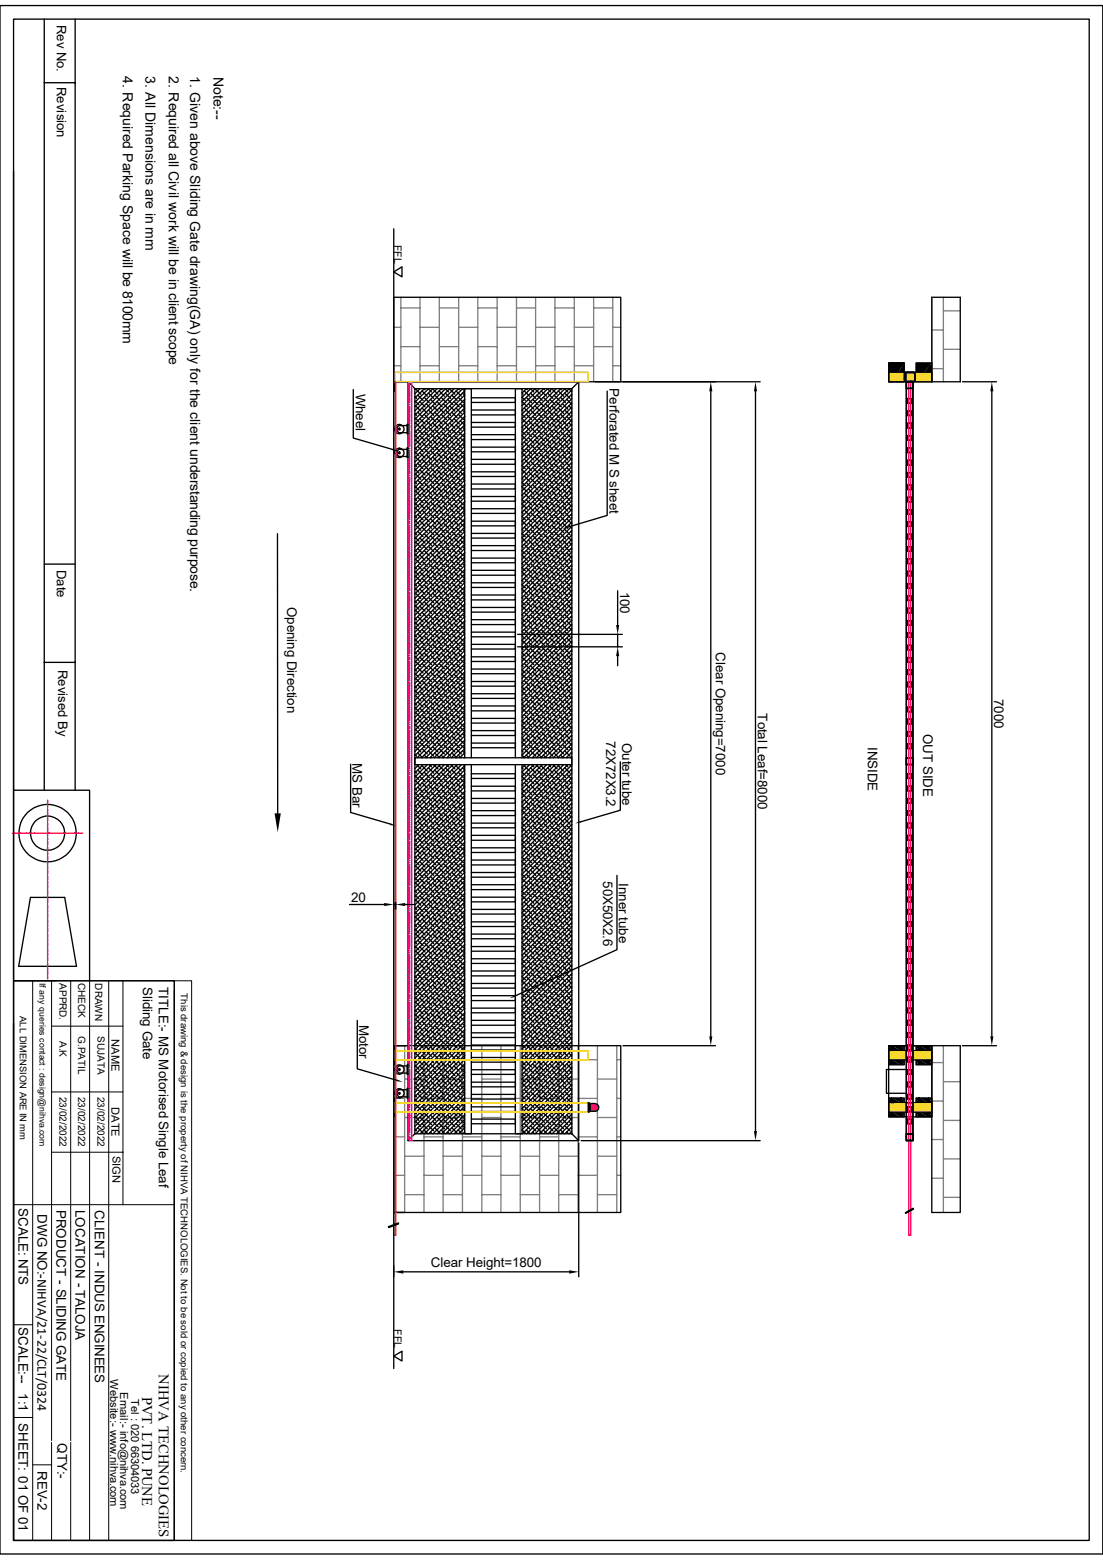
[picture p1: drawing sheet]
<svg xmlns="http://www.w3.org/2000/svg" width="210mm" height="297mm" viewBox="0 0 210 297" stroke-linecap="round" stroke-linejoin="round" font-family="sans-serif">
<defs><g id="words">
<g font-size="2.8">
<text x="30.3" y="261.6" transform="rotate(90 30.3 261.6)">NIHVA TECHNOLOGIES</text>
<text x="27.1" y="265.9" transform="rotate(90 27.1 265.9)">PVT. LTD. PUNE</text>
</g>
<g font-size="2.7">
<text x="23.4" y="14.6" transform="rotate(90 23.4 14.6)">4. Required Parking Space will be 8100mm</text>
<text x="27.7" y="14.6" transform="rotate(90 27.7 14.6)">3. All Dimensions are in mm</text>
<text x="32.2" y="14.6" transform="rotate(90 32.2 14.6)">2. Required all Civil work will be in client scope</text>
<text x="36.2" y="14.6" transform="rotate(90 36.2 14.6)">1. Given above Sliding Gate drawing(GA) only for the client understanding purpose.</text>
<text x="40.7" y="14.7" transform="rotate(90 40.7 14.7)">Note:--</text>
</g>
<g font-size="2.5">
<text x="10.8" y="4.7" transform="rotate(90 10.8 4.7)">Rev No.</text>
<text x="10.8" y="16.6" transform="rotate(90 10.8 16.6)">Revision</text>
<text x="67.7" y="74.9" transform="rotate(90 67.7 74.9)">Wheel</text>
<text x="116.1" y="73.9" transform="rotate(90 116.1 73.9)">Perforated M S sheet</text>
<text x="10.8" y="108.5" transform="rotate(90 10.8 108.5)">Date</text>
<text x="118.1" y="112.6" transform="rotate(90 118.1 112.6)">100</text>
<text x="54.7" y="115.5" transform="rotate(90 54.7 115.5)">Opening Direction</text>
<text x="136.3" y="124.2" transform="rotate(90 136.3 124.2)">Clear Opening=7000</text>
<text x="11" y="127.5" transform="rotate(90 11 127.5)">Revised By</text>
<text x="144.3" y="135.8" transform="rotate(90 144.3 135.8)">Total Leaf=8000</text>
<text x="189.3" y="133.1" transform="rotate(90 189.3 133.1)">7000</text>
<text x="115.4" y="141.1" transform="rotate(90 115.4 141.1)">72X72X3.2</text>
<text x="118.5" y="141.4" transform="rotate(90 118.5 141.4)">Outer tube</text>
<text x="165.2" y="142.2" transform="rotate(90 165.2 142.2)">INSIDE</text>
<text x="175.8" y="139.7" transform="rotate(90 175.8 139.7)">OUT SIDE</text>
<text x="67.1" y="145.3" transform="rotate(90 67.1 145.3)">MS Bar</text>
<text x="114.9" y="167.7" transform="rotate(90 114.9 167.7)">50X50X2.6</text>
<text x="66.9" y="171.7">20</text>
<text x="117.9" y="168.2" transform="rotate(90 117.9 168.2)">Inner tube</text>
<text x="27.2" y="187.9" transform="rotate(90 27.2 187.9)">Sliding Gate</text>
<text x="30.2" y="187.9" transform="rotate(90 30.2 187.9)">TITLE:- MS Motorised Single Leaf</text>
<text x="68.4" y="195.1" transform="rotate(90 68.4 195.1)">Motor</text>
<text x="3.5" y="230" transform="rotate(90 3.5 230)">SCALE: NTS</text>
<text x="7.1" y="231.2" transform="rotate(90 7.1 231.2)">DWG NO:-NIHVA/21-22/CLT/0324</text>
<text x="10.8" y="230.3" transform="rotate(90 10.8 230.3)">PRODUCT - SLIDING GATE</text>
<text x="14.4" y="230.3" transform="rotate(90 14.4 230.3)">LOCATION - TALOJA</text>
<text x="18" y="230.4" transform="rotate(90 18 230.4)">CLIENT - INDUS ENGINEES</text>
<text x="82" y="241.2">Clear Height=1800</text>
<text x="3.5" y="252.7" transform="rotate(90 3.5 252.7)">SCALE:--</text>
<text x="3.5" y="265.3" transform="rotate(90 3.5 265.3)">1:1</text>
<text x="3.5" y="271" transform="rotate(90 3.5 271)">SHEET: 01 OF 01</text>
<text x="11" y="274.8" transform="rotate(90 11 274.8)">QTY:-</text>
<text x="7.2" y="280" transform="rotate(90 7.2 280)">REV-2</text>
</g>
<g font-size="2.1">
<text x="21.3" y="197.9" transform="rotate(90 21.3 197.9)">NAME</text>
<text x="21.3" y="210.8" transform="rotate(90 21.3 210.8)">DATE</text>
<text x="21.4" y="220" transform="rotate(90 21.4 220)">SIGN</text>
<text x="21" y="262.6" transform="rotate(90 21 262.6)">Website:- www.nihva.com</text>
<text x="22.9" y="265" transform="rotate(90 22.9 265)">Email:- info@nihva.com</text>
<text x="25" y="266.3" transform="rotate(90 25 266.3)">Tel : 020 66304033</text>
</g>
<g font-size="2">
<text x="75.1" y="46.6" transform="rotate(90 75.1 46.6)">FFL</text>
<text x="75.1" y="253.1" transform="rotate(90 75.1 253.1)">FFL</text>
</g>
<g font-size="1.9">
<text x="11.3" y="187.2" transform="rotate(90 11.3 187.2)">APPRD.</text>
<text x="14.9" y="187.1" transform="rotate(90 14.9 187.1)">CHECK</text>
<text x="18.1" y="187.2" transform="rotate(90 18.1 187.2)">DRAWN</text>
<text x="14.9" y="197.2" transform="rotate(90 14.9 197.2)">G.PATIL</text>
<text x="18.5" y="197.3" transform="rotate(90 18.5 197.3)">SUJATA</text>
<text x="11.3" y="198.2" transform="rotate(90 11.3 198.2)">A.K</text>
<text x="11.3" y="208.8" transform="rotate(90 11.3 208.8)">23/02/2022</text>
<text x="14.9" y="208.8" transform="rotate(90 14.9 208.8)">23/02/2022</text>
<text x="18.5" y="208.8" transform="rotate(90 18.5 208.8)">23/02/2022</text>
</g>
<g font-size="1.8">
<text x="34.5" y="189.1" transform="rotate(90 34.5 189.1)">This drawing &amp; design is the property of NIHVA TECHNOLOGIES. Not to be sold or copied to any other concern.</text>
<text x="3.8" y="193.4" transform="rotate(90 3.8 193.4)">ALL DIMENSION ARE IN mm</text>
</g>
<text font-size="1.7" x="7.5" y="187.2" transform="rotate(90 7.5 187.2)">If any queries contact : design@nihva.com</text>
</g></defs>
<g fill="none" stroke="#000" stroke-width=".25">
<path d="M0 1.1h210v294.8h-210zM2.6 3.6h204.8v289.7h-204.8zM8.4 3.6v146.9M8.4 15.7h5.9M14.3 3.6v146.9M2.6 32.6v117.9h14.5v36.2M177.4 56.6h5.4v16.1h-5.4M8.4 107.4h5.9M52.8 101.6l.1 53.3M8.4 126.1h5.9M2.6 150.5v36.2M5.8 170.9h6.5l2.3 13.1h-11z"/>
<path d="M2.6 186.7h30.6v106.6h-30.6zM2.6 194.8v98.5M177.4 199.1h5.4v31.7h-5.4zM169.2 209h3v3.6h-3zM169.6 212h.3v.1l-.1 .1zM171.4 212h.3v.1l-.1 .1zM174.4 209h3v3.6h-3zM174.9 212h.2v.1l-.1 .1zM176.7 212h.3v.1l-.2 .1z"/>
<circle cx="9.1" cy="158.6" r="5.5"/>
<circle cx="9.1" cy="158.6" r="3.3"/>
</g>
<g fill="none" stroke="#000" stroke-width=".19">
<path d="M2.6 186.7h30.6M6.2 186.7v106.6M9.8 195.4h13.6M9.8 186.7v106.6M13.5 186.7v106.6M17.1 186.7v106.6M20.7 186.7v106.6M23.4 186.7v42.7M33.2 186.7h3.3v106.6h-3.3zM33.2 188.6v104.7M9.8 219.4h13.6M9.8 207.9h13.6"/>
<path d="M2.6 229.4h30.6M2.6 252.2h3.6M2.6 269.9h3.6M6.2 278.9h3.6"/>
</g>
<g fill="none" stroke="#f00" stroke-width=".25">
<path d="M2.4 158.6h.5M3 158.6h.1M3.3 158.6h.6M3.9 158.6h.2M4.2 158.6h.5M4.9 158.6h.1M5.1 158.6h.6M5.8 158.6h.1M6 158.6h.6M6.7 158.6h.1M6.9 158.6h.6M7.6 158.6h.1"/>
<path d="M7.9 158.6h.5M8.6 158.6h.1M8.8 158.6h.6M9.1 152.4v.3M9.1 152.8v.1M9.1 153v.6M9.1 153.7v.1M9.1 154v.5M9.1 154.6v.2M9.1 154.9v.5M9.1 155.5v.2M9.1 155.8v.5"/>
<path d="M9.1 156.5v.1M9.1 156.7v.6M9.1 157.4v.1M9.1 157.6v.6M9.1 158.3v.1M9.1 158.5v.6M9.1 159.2v.1M9.1 159.5v.5M9.4 158.6h.2M9.7 158.6h.5M10.4 158.6h.1M10.6 158.6h.6"/>
<path d="M11.3 158.6h.1M11.5 158.6h.6M12.2 158.6h.1M12.4 158.6h.6M13.1 158.6h.2M13.4 158.6h.5M14.1 158.6h.1M14.3 158.6h.6M14.9 158.6h.2M15.2 158.6h.5M9.1 160.1v.2M9.1 160.4v.6"/>
<path d="M9.1 161.1v.1M9.1 161.3v.5M9.1 162v.1M9.1 162.2v.6M9.1 162.9v.1M9.1 163.1v.6M9.1 163.8v.1M9.1 164v.6M9.1 164.7v.1M9.1 165v.5M9.1 165.7v.1M9.1 165.9v.6"/>
<path d="M9.1 166.6v.1M9.1 166.8v.6M9.1 167.5v.1M9.1 167.7v.6M9.1 168.4v.1M9.1 168.6v.6M9.1 169.3v.1M9.1 169.5v.6M9.1 170.2v.1M9.1 170.5v.5M9.1 171.2v.1M9.1 171.4v.6"/>
<path d="M9.1 172.1v.1M9.1 172.3v.6M9.1 173v.1M9.1 173.2v.6M9.1 173.9v.1M9.1 174.1v.6M9.1 174.8v.1M9.1 175v.6M9.1 175.7v.2M9.1 176v.5M9.1 176.7v.1M9.1 176.9v.6"/>
<path d="M9.1 177.6v.1M9.1 177.8v.6M9.1 178.5v.1M9.1 178.7v.6M9.1 179.4v.1M9.1 179.6v.6M9.1 180.3v.1M9.1 180.6v.5M9.1 181.2v.2M9.1 181.5v.5M9.1 182.2v.1M9.1 182.4v.6"/>
<path d="M9.1 183.1v.1M9.1 183.3v.6M9.1 184v.1M9.1 184.2v.6M9.1 184.9v.1M9.1 185.1v.6M9.1 185.8v.1M9.1 186.1v.3"/>
</g>
<path d="M9.8 274.4h3.7" fill="none" stroke="#fff" stroke-width=".25"/>
<g fill="#000">
<path d="M52.3 154.9h1.2l-.6 3.6zM169.6 209v.5zM169.6 209.6v.3zM169.6 211.8v.2zM169.6 212.1v.5zM169.6 211.8v.3zM169.2 209l.4 .9h-.4zM169.2 209h.4v.9zM169.2 211.8l.4 .8h-.4zM169.2 211.8h.4v.8zM169.7 209v.5zM169.7 209.7v.2z"/>
<path d="M169.7 211.8v.2zM169.7 212.2v.4zM169.6 209l.1 .5zM169.6 209.6l.1 .3zM169.6 211.8l.1 .2zM169.6 212.2l.1 .4zM169.7 209v.4zM169.8 209v.4zM169.8 209.7v.2zM169.8 211.8v.2zM169.8 212.3v.3zM169.7 209l.1 .4z"/>
<path d="M169.7 209.7l.1 .2zM169.7 211.8l.1 .2zM169.7 212.3l.1 .3zM169.8 209v.5zM169.8 212.2v.4zM169.9 209v.5zM169.9 209.7v.2zM169.9 209.6v.3zM169.9 211.8v.2zM169.9 212.2v.4zM169.8 209l.1 .5zM169.8 209.7l.1 .2z"/>
<path d="M169.8 211.8l.1 .2zM169.8 212.2l.1 .4zM169.9 211.8v.3zM169.9 212.1v.5zM171.4 209v.5zM171.4 209.6v.3zM171.4 211.8v.2zM171.4 212.2v.4zM171.4 212.1v.5zM171.4 211.8v.3zM169.9 209l1.5 .9h-1.5zM169.9 209h1.5v.9z"/>
<path d="M169.9 211.8l1.5 .8h-1.5zM169.9 211.8h1.5v.8zM171.5 209v.5zM171.5 209.7v.2zM171.5 211.8v.2zM171.5 212.2v.4zM171.4 209l.1 .5zM171.4 209.7l.1 .2zM171.4 211.8l.1 .2zM171.4 212.2l.1 .4zM171.5 209v.4zM171.5 212.3v.3z"/>
<path d="M171.5 209l.1 .4zM171.5 209.7l.1 .2zM171.5 211.8l.1 .2zM171.5 212.3l.1 .3zM171.6 209v.4zM171.6 209.7v.2zM171.6 211.8v.2zM171.6 212.3v.3zM171.7 209v.5zM171.7 209.7v.2zM171.7 211.8v.2zM171.7 212.2v.4z"/>
<path d="M171.6 209l.1 .5zM171.6 209.7l.1 .2zM171.6 211.8l.1 .2zM171.6 212.3l.1 .3zM171.7 209.6v.3zM171.7 211.8v.3zM171.7 212.1v.5zM171.7 209l.5 .9h-.5zM171.7 209h.5v.9zM171.7 211.8l.5 .8h-.5zM171.7 211.8h.5v.8zM174.9 209v.5z"/>
<path d="M174.9 209.6v.3zM174.9 211.8v.2zM174.9 212.2v.4zM174.9 212.1v.5zM174.9 211.8v.3zM174.4 209l.5 .9h-.5zM174.4 209h.5v.9zM174.4 211.8l.5 .8h-.5zM174.4 211.8h.5v.8zM174.9 209.7v.2zM175 209v.4zM175 209.7v.2z"/>
<path d="M175 211.8v.2zM175 212.3v.3zM174.9 209l.1 .4zM174.9 209.7l.1 .2zM174.9 211.8l.1 .2zM174.9 212.2l.1 .4zM175.1 209v.5zM175.1 209.7v.2zM175.1 211.8v.2zM175.1 212.2v.4zM175 209l.1 .5zM175 209.7l.1 .2z"/>
<path d="M175 211.8l.1 .2zM175 212.3l.1 .3zM175.1 209.6v.3zM175.1 212.1v.5zM175.1 209l.1 .5zM175.1 209.6l.1 .3zM175.1 211.8l.1 .3zM175.1 212.1l.1 .5zM176.7 209v.5zM176.7 209.6v.3zM176.7 211.8v.3zM176.7 211.8v.2z"/>
<path d="M176.7 212.1v.5zM175.2 209l1.5 .9h-1.5zM175.2 209h1.5v.9zM175.2 211.8l1.5 .8h-1.5zM175.2 211.8h1.5v.8zM176.7 209.7v.2zM176.7 212.2v.4zM176.8 209v.4zM176.8 209.7v.2zM176.8 211.8v.2zM176.8 212.3v.3zM176.7 209l.1 .4z"/>
<path d="M176.7 209.7l.1 .2zM176.7 211.8l.1 .2zM176.7 212.2l.1 .4zM176.8 209l.1 .4zM176.8 209.7l.1 .2zM176.8 211.8l.1 .2zM176.8 212.3l.1 .3zM176.9 209v.5zM176.9 209.7v.2zM176.9 211.8v.2zM176.9 212.2v.4zM176.9 212.3v.3z"/>
<path d="M177 209v.5zM177 209.6v.3zM177 211.8v.3zM177 212.1v.5zM177 211.8v.2zM177 212.2v.4zM176.9 209l.1 .5zM176.9 209.7l.1 .2zM176.9 211.8l.1 .2zM176.9 212.2l.1 .4zM177 209l.4 .9h-.4zM177 209h.4v.9z"/>
<path d="M177 211.8l.4 .8h-.4zM177 211.8h.4v.8z"/>
</g>
<g fill="none" stroke="#808080" stroke-width=".25">
<path d="M177.4 56.6v16.1M179.6 56.6v16.1M179.6 59.2h3.2M177.4 62.8h2.2M177.4 70.2h2.2M179.6 66.5h3.2M179.6 199.1v31.7M177.4 202.3h2.2M177.4 209.6h2.2M177.4 217h2.2M179.6 206h3.2M179.6 213.3h3.2"/>
<path d="M177.4 224.3h2.2M179.6 220.6h3.2M179.6 228h3.2"/>
</g>
<g fill="#f8d731">
<path d="M169.2 209.9l8.2 1.9h-8.2z"/>
<path d="M169.2 209.9h8.2v1.9z"/>
</g>
<path d="M169.2 199.1h3v3.6h-3zM174.4 199.1h3v3.6h-3zM169.2 209.9h8.2v1.9h-8.2zM169.6 209.5h.3v.1l-.1 .1zM169.6 202.1h.3v.1l-.1 .1zM171.4 209.5h.3v.1l-.1 .1zM171.4 202.1h.3v.1l-.1 .1zM174.9 209.5h.2v.1l-.1 .1zM174.9 202.1h.2v.1l-.1 .1zM176.7 209.5h.3v.1l-.2 .1zM176.7 202.1h.3v.1l-.2 .1z" fill="none" stroke="#000" stroke-width=".25"/>
<g fill="#000">
<path d="M169.6 199.1v.5zM169.7 199.1v.5zM169.7 199.1v.4zM169.6 199.1l.1 .5zM169.8 199.1v.4zM169.7 199.1l.1 .4zM169.9 199.1v.5zM169.8 199.1l.1 .4zM171.4 199.1v.5zM171.5 199.1v.4zM171.4 199.1l.1 .4zM171.5 199.1l.1 .4z"/>
<path d="M171.6 199.1v.4zM171.7 199.1v.4zM171.6 199.1l.1 .4zM171.7 199.1v.5zM174.9 199.1v.5zM174.9 199.1v.4zM175 199.1v.4zM174.9 199.1l.1 .4zM175.1 199.1v.4zM175 199.1l.1 .4zM175.1 199.1v.5zM175.1 199.1l.1 .5z"/>
<path d="M176.7 199.1v.5zM176.7 199.1v.4zM176.8 199.1v.4zM176.7 199.1l.1 .4zM176.8 199.1l.1 .4zM176.9 199.1v.5zM176.9 199.1v.4zM177 199.1v.5zM176.9 199.1l.1 .5zM169.6 199.7v.3zM169.6 201.8v.3zM169.6 202.2v.5z"/>
<path d="M169.6 199.6v.4zM169.2 199.1l.4 .9h-.4zM169.2 199.1h.4v.9zM169.2 201.8l.4 .9h-.4zM169.2 201.8h.4v.9zM169.7 199.7v.3zM169.7 201.8v.3zM169.7 202.3v.4zM169.6 199.7l.1 .3zM169.6 201.8l.1 .3zM169.6 202.2l.1 .5zM169.7 199.8v.2z"/>
<path d="M169.8 199.8v.2zM169.8 201.8v.2zM169.8 202.3v.4zM169.7 199.8l.1 .2zM169.7 201.8l.1 .2zM169.7 202.3l.1 .4zM169.8 201.8v.3zM169.9 199.7v.3zM169.9 201.8v.3zM169.9 202.3v.4zM169.9 202.2v.5zM169.9 199.8v.2z"/>
<path d="M169.8 199.8l.1 .2zM169.8 201.8l.1 .3zM169.8 202.3l.1 .4zM169.9 199.6v.4zM171.4 199.7v.3zM171.4 201.8v.3zM171.4 202.2v.5zM171.4 199.6v.4zM169.9 199.1l1.5 .9h-1.5zM169.9 199.1h1.5v.9zM169.9 201.8l1.5 .9h-1.5zM169.9 201.8h1.5v.9z"/>
<path d="M171.5 199.8v.2zM171.5 201.8v.3zM171.5 202.3v.4zM171.4 199.7l.1 .3zM171.4 201.8l.1 .3zM171.4 202.3l.1 .4zM171.5 201.8v.2zM171.5 199.8l.1 .2zM171.5 201.8l.1 .2zM171.5 202.3l.1 .4zM171.6 199.8v.2zM171.6 201.8v.3z"/>
<path d="M171.6 202.3v.4zM171.6 201.8v.2zM171.7 199.8v.2zM171.7 201.8v.3zM171.7 202.3v.4zM171.6 199.8l.1 .2zM171.6 201.8l.1 .3zM171.6 202.3l.1 .4zM171.7 199.7v.3zM171.7 199.6v.4zM171.7 202.2v.5zM171.7 199.1l.5 .9h-.5z"/>
<path d="M171.7 199.1h.5v.9zM171.7 201.8l.5 .9h-.5zM171.7 201.8h.5v.9zM174.9 199.7v.3zM174.9 201.8v.3zM174.9 202.2v.5zM174.9 199.6v.4zM174.4 199.1l.5 .9h-.5zM174.4 199.1h.5v.9zM174.4 201.8l.5 .9h-.5zM174.4 201.8h.5v.9zM174.9 199.8v.2z"/>
<path d="M174.9 202.3v.4zM175 199.8v.2zM175 201.8v.3zM175 201.8v.2zM175 202.3v.4zM174.9 199.8l.1 .2zM174.9 201.8l.1 .3zM174.9 202.3l.1 .4zM175.1 199.8v.2zM175.1 201.8v.3zM175.1 202.3v.4zM175 199.8l.1 .2z"/>
<path d="M175 201.8l.1 .3zM175 202.3l.1 .4zM175.1 199.7v.3zM175.1 202.2v.5zM175.1 199.7l.1 .3zM175.1 201.8l.1 .3zM175.1 202.2l.1 .5zM176.7 199.6v.4zM176.7 201.8v.3zM176.7 202.2v.5zM175.2 199.1l1.5 .9h-1.5zM175.2 199.1h1.5v.9z"/>
<path d="M175.2 201.8l1.5 .9h-1.5zM175.2 201.8h1.5v.9zM176.7 199.7v.3zM176.7 202.3v.4zM176.7 199.8v.2zM176.8 199.8v.2zM176.8 201.8v.3zM176.8 201.8v.2zM176.8 202.3v.4zM176.7 199.8l.1 .2zM176.7 201.8l.1 .3zM176.7 202.3l.1 .4z"/>
<path d="M176.8 199.8l.1 .2zM176.8 201.8l.1 .3zM176.8 202.3l.1 .4zM176.9 199.8v.2zM176.9 199.7v.3zM176.9 201.8v.3zM176.9 202.3v.4zM177 199.7v.3zM177 199.6v.4zM177 201.8v.3zM177 202.2v.5zM176.9 199.7l.1 .3z"/>
<path d="M176.9 201.8l.1 .3zM176.9 202.3l.1 .4zM177 199.1l.4 .9h-.4zM177 199.1h.4v.9zM177 201.8l.4 .9h-.4zM177 201.8h.4v.9z"/>
</g>
<g fill="#f8d731">
<path d="M169.2 200l8.2 1.8h-8.2z"/>
<path d="M169.2 200h8.2v1.8z"/>
</g>
<g fill="none" stroke="#000" stroke-width=".25">
<path d="M169.2 69.1h3v3.6h-3zM169.6 69.5h.3v.1l-.1 .1zM171.4 69.5h.3v.1l-.1 .1zM174.4 69.1h3v3.6h-3zM174.9 69.5h.2v.1l-.1 .1zM176.7 69.5h.3v.1l-.2 .1zM169.2 199.1h8.2v13.5h-8.2zM169.6 199.6h.3v.1l-.1 .1zM171.4 199.6h.3v.1l-.1 .1zM174.9 199.6h.2v.1l-.1 .1zM176.7 199.6h.3v.1l-.2 .1zM169.2 200h8.2v1.8h-8.2z"/>
<path d="M172.4 203.6h-3.6v4.6h3.6"/>
</g>
<path d="M169.6 69.1v.5zM169.7 69.1v.4zM169.7 69.1l-.1 .5zM169.8 69.1v.4zM169.8 69.1l-.1 .4zM169.9 69.1v.4zM169.9 69.1v.5zM169.9 69.1h2.3l-2.3 3.6zM172.2 69.1v3.6h-2.3zM174.4 69.1h3l-3 3.6zM177.4 69.1v3.6h-3z" fill="#000"/>
<path d="M169.6 69.6v3.1M169.7 69.7v3M169.7 69.8v2.9M169.8 69.8v2.9M169.8 69.7v3M169.9 69.6v3.1" fill="none" stroke="#000" stroke-width=".19"/>
<path d="M169.4 69.1v3.6" fill="none" stroke="#000" stroke-width=".42"/>
<g fill="#f8d731">
<path d="M169.2 70.9h8.2l-8.2 1.8z"/>
<path d="M169.2 72.7l8.2-1.8v1.8z"/>
</g>
<g fill="none" stroke="#000" stroke-width=".25">
<path d="M75 56.6h43.2v16.1h-43.2zM177.4 56.6v16.1M75 70.9h.1v3.6h-.1zM75.6 72.7h2.1M77.7 72.7h32.5v144.5h-32.5zM77.7 72.7l1.3 1.3M79 79.5l.8 .8M79 78.7l.3 .4M79 76.3l.8 .7M79 75.5l.3 .4M79.1 77.3l1 1M79.1 74l1 1.1"/>
<path d="M79.2 74l-.2 .2M79.5 78.5l1.1 1M79.5 75.2l1.1 1M79.9 79.7l1 1M79.9 76.5l1 1M80 74l-1 1M80.3 74.4l1.1 1M80.3 77.7l1.1 1M80.7 74l.2 .2M80.8 78.9l.9 1M80.8 75.6l.9 1.1M80.8 74l-1.8 1.8"/>
<path d="M81.2 76.9l1 1M81.5 74l.7 .6M81.6 74.8l1 1.1M81.6 78.1l1 1M81.6 74l-2.6 2.6M82 76l1 1M82 79.3l1 1M82.4 74l1 1.1M82.4 77.3l1 1M82.4 74l-3.4 3.4M82.8 75.2l1 1M82.8 78.5l1 1"/>
<path d="M83.2 76.5l1 1M83.2 79.7l1 1M83.2 74l-4.2 4.2M83.6 77.7l1 1M83.6 74.4l1 1M83.9 74l.3 .2M84 75.6l1 1.1M84 78.9l1 1M84 74l-5 5M84.4 76.9l1 1M84.8 74l.6 .6M84.8 78.1l1 1"/>
<path d="M84.8 74.8l1 1.1M84.8 74l-5.8 5.8M85.2 79.3l1 1M85.2 76l1 1M85.6 77.3l1 1M85.6 74l1 1.1M85.6 74l-6.6 6.6M86 78.5l1 1M86 75.2l1 1M86.4 79.7l1.1 1M86.4 76.5l1.1 1M86.5 74l-7.5 7.4"/>
<path d="M86.8 77.7l1 1M86.8 74.4l1 1M87.2 74l.3 .2M87.2 78.9l1.1 1M87.2 75.6l1.1 1.1M87.3 74l-8.3 8.3M87.6 76.9l.9 .8-9.5 9.4M88 74l.5 .4-9.5 9.5M88.1 78.1l.4 .4-9.5 9.5M88.1 74.8l.4 .5M88.1 74l-9.1 9.1M88.5 76.1l-9.5 9.4"/>
<path d="M88.5 76.8l-9.5 9.5M88.5 75.2l-9.5 9.5M88.5 79.3l-9.5 9.5M89.7 78.1h8.4v.9h-8.4M89.7 75.7h8.4v.9h-8.4M99.4 74h.1M99.4 79.7l1 1M99.4 78.9l.6 .6M99.8 77.7l1 1M99.8 74.4l1 1M100.2 74l.2 .2M100.2 78.9l1 1"/>
<path d="M100.2 75.6l1 1.1M100.2 74l-.8 .8 .2 .3M100.6 76.9l1 1M101 74l.6 .6M101 78.1l1 1M101 74.8l1 1.1M101 74l-1.6 1.6 .6 .6M101.4 79.3l1 1M101.4 76l1 1M101.9 77.3l1 1M101.9 74l1 1.1M101.9 74l-2.5 2.5 1 1"/>
<path d="M102.2 78.5l1.1 1M102.2 75.2l1.1 1M102.7 79.7l1 1M102.7 76.5l1 1M102.7 74l-3.3 3.3M103 77.7l1.1 1M103 74.4l1.1 1M103.4 74l.3 .2M103.5 78.9l1 1M103.5 75.6l1 1.1M103.5 74l-4.1 4.1 .2 .2M103.8 76.9l1.1 1"/>
<path d="M104.2 74l.7 .6M104.3 78.1l1 1M104.3 74.8l1 1.1M104.3 74l-4.9 4.9M104.7 79.3l1 1M104.7 76l1 1M105.1 77.3l1 1M105.1 74l1 1.1M105.1 74l-5.7 5.7M105.5 78.5l1 1M105.5 75.2l1 1M105.9 79.7l1 1"/>
<path d="M105.9 76.5l1 1M105.9 74l-6.5 6.5M106.3 77.7l1 1M106.3 74.4l1 1M106.7 74l.2 .2M106.7 78.9l1 1M106.7 75.6l1 1.1M106.8 74l-7.4 7.3 .2 .2M107.1 76.9l1 1M107.5 74l.6 .6M107.5 78.1l1 1M107.5 74.8l1 1.1"/>
<path d="M107.6 74l-8.2 8.1 .6 .6M107.9 79.3l1 1M107.9 76l1 1M108.3 77.3l.6 .6M108.3 74l.6 .6M108.4 74l-9 8.9 1 1M108.7 78.5l.2 .2M108.7 75.2l.2 .2M108.9 79.9l-9.5 9.5M108.9 79.1l-9.5 9.5M108.9 78.3l-9.5 9.5 .2 .2M108.9 77.5l-9.5 9.5"/>
<path d="M108.9 76.7l-9.5 9.5 1 1M108.9 75.9l-9.5 9.5 .6 .6M108.9 75.1l-9.5 9.4M108.9 74.3l-9.5 9.4M110.2 72.7l-1.3 1.3M113.4 72.7h31.3M115.6 74.5v23.6l-7.5 2.3M135.3 74.5v122.8M143.8 74.5v140.8M169.2 70.9h8.2v1.8h-8.2zM169.2 69.1h3v3.6h-3zM169.6 69.5h.3v.1l-.1 .1z"/>
<path d="M171.4 69.5h.3v.1l-.1 .1zM172.4 72.6l.1 .1M172.4 71v1.5M172.5 71.1v1.3M172.5 72.5l.1 .1M172.5 70.9l-.1 .1M172.6 72.7h1.3v144.5h-1.3zM172.6 72.7h1.3v1.3h-1.3zM172.6 72.7h1.4M172.6 70.9h1.4M172.6 72.7v.1M172.6 74.3v.4"/>
<path d="M172.6 74.8v.7M172.6 75.6v.5M172.6 76.2v.7M172.6 77v.4M172.6 77.5v.7M172.6 78.3v.5M172.6 78.9v.7M172.6 79.7v.4M172.6 71l-.1 .1M172.6 73.7v.2h.2M172.6 72.6h1.3M172.6 71h1.3"/>
<path d="M172.8 76.6v.2h.1M172.8 79l.1 .1M172.8 72.7h-.2v1.5M172.8 76.1v.2M172.8 76.4v.2M172.8 78.4v.5M172.8 73.9h.8M172.8 76.2v.3M172.8 78.6v.2M172.8 72.7h.8M172.9 75.9h-.1v.1M172.9 78.2l-.1 .2"/>
<path d="M173 75.9h.4M173 78.2h.4M173.3 75.9h-.5v.3M173.3 78.3h-.5v.2M173.4 75.9h.2v.3M173.4 78.3h.2v.2M173.5 75.9h.2v.1M173.5 78.2h.2v.2M173.6 76.2v.6h-.8v-.3M173.6 78.6v.5h-.8v-.3M173.7 73.9h.1M173.7 72.7l.1 .1"/>
<path d="M173.7 72.7h.1v1.5M173.7 76.1v.2M173.7 76.4v.4h-.7M173.7 78.4v.5M173.7 79v.1h-.7M173.8 74.3v.4M173.8 74.8v.7M173.8 75.6v.5M173.8 76.2v.7M173.8 77v.4M173.8 77.5v.7M173.8 78.3v.5"/>
<path d="M173.8 78.9v.7M173.8 79.7v.4M174 71l.1 .1M174.1 71.1l-.1 1.5M174.1 70.9l.1 .1M174.2 71l-.1 1.7M183.3 72.7h6.4M188.8 74.5v122.8M76 81.5h.1M76 85.3h.1M76 80.8h.1M76 86h.1"/>
<path d="M77.5 80.8h.2v1.8h-.2zM77.5 85.3h.2v1.8h-.2zM77.5 81h-1.6l-.3 .4v.6l.3 .4h1.6M77.5 85.6h-1.6l-.3 .3v.6l.3 .4h1.6M77.5 85.3h.1M77.5 80.8h.1M77.7 85.3h.1M77.7 80.8h.1M77.7 82.6h.1M77.7 87.1h.1M79 95.8l.8 .7M79 95l.3 .3"/>
<path d="M79 92.5l.8 .8M79 91.7l.3 .4M79 89.3l.8 .7M79 88.5l.3 .3M79 86l.8 .8M79 85.2l.3 .4M79 82.8l.8 .8M79 82l.3 .3M79 99l.8 .8M79 98.2l.3 .4M79.1 80.5l1 1M79.1 96.7l1 1"/>
<path d="M79.1 93.5l1 1M79.1 90.3l1 1M79.1 87l1 1M79.1 83.7l1 1.1M79.1 100l1 1M79.5 81.7l1.1 1M79.5 98l1.1 1M79.5 94.7l1.1 1M79.5 91.4l1.1 1.1M79.5 88.2l1.1 1M79.5 85l1.1 1M79.9 95.9l1 1"/>
<path d="M79.9 92.7l1 1M79.9 89.5l1 .9M79.9 86.2l1 1M79.9 82.9l1 1M79.9 99.1l1 1.1M80.3 80.9l1.1 1M80.3 97.1l1.1 1M80.3 93.9l1.1 1M80.3 90.6l1.1 1.1M80.3 87.4l1.1 1M80.3 84.2l1.1 1M80.8 82.1l.9 1"/>
<path d="M80.8 98.3l.9 1.1M80.8 95.1l.9 1M80.8 91.9l.9 1M80.8 88.6l.9 1M80.8 85.4l.9 1M81.2 83.4l1 1M81.2 80.1l1 1M81.2 99.6l1 1M81.2 96.3l1 1M81.2 93.1l1 1M81.2 89.8l1 1M81.2 86.6l1 1"/>
<path d="M81.6 81.3l1 1M81.6 97.5l1 1.1M81.6 94.3l1 1M81.6 91.1l1 1M81.6 87.8l1 1M81.6 84.6l1 1M82 82.5l1 1.1M82 98.8l1 1M82 95.5l1 1M82 92.3l1 1M82 89l1 1M82 85.8l1 1"/>
<path d="M82.4 83.7l1 1.1M82.4 80.5l1 1M82.4 100l1 1M82.4 96.7l1 1M82.4 93.5l1 1M82.4 90.3l1 1M82.4 87l1 1M82.8 85l1 1M82.8 81.7l1 1M82.8 98l1 1M82.8 94.7l1 1M82.8 91.4l1 1.1"/>
<path d="M82.8 88.2l1 1M83.2 82.9l1 1M83.2 99.1l1 1.1M83.2 95.9l1 1M83.2 92.7l1 1M83.2 89.5l1 .9M83.2 86.2l1 1M83.6 84.2l1 1M83.6 80.9l1 1M83.6 97.1l1 1M83.6 93.9l1 1M83.6 90.6l1 1.1"/>
<path d="M83.6 87.4l1 1M84 85.4l1 1M84 82.1l1 1M84 98.3l1 1.1M84 95.1l1 1M84 91.9l1 1M84 88.6l1 1M84.4 86.6l1 1M84.4 83.4l1 1M84.4 80.1l1 1M84.4 99.6l1 1M84.4 96.3l1 1"/>
<path d="M84.4 93.1l1 1M84.4 89.8l1 1M84.8 84.6l1 1M84.8 81.3l1 1M84.8 97.5l1 1.1M84.8 94.3l1 1M84.8 91.1l1 1M84.8 87.8l1 1M85.2 85.8l1 1M85.2 82.5l1 1.1M85.2 98.8l1 1M85.2 95.5l1 1"/>
<path d="M85.2 92.3l1 1M85.2 89l1 1M85.6 80.5l1 1M85.6 87l1 1M85.6 83.7l1 1.1M85.6 100l1 1M85.6 96.7l1 1M85.6 93.5l1 1M85.6 90.3l1 1M86 88.2l1 1M86 85l1 1M86 81.7l1 1"/>
<path d="M86 98l1 1M86 94.7l1 1M86 91.4l1 1.1M86.4 86.2l1.1 1M86.4 82.9l1.1 1M86.4 99.1l1.1 1.1M86.4 95.9l1.1 1M86.4 92.7l1.1 1M86.4 89.5l1.1 .9M86.8 80.9l1 1M86.8 87.4l1 1M86.8 84.2l1 1"/>
<path d="M86.8 97.1l1 1M86.8 93.9l1 1M86.8 90.6l1 1.1M87.2 82.1l1.1 1M87.2 88.6l1.1 1M87.2 85.4l1.1 1M87.2 98.3l1.1 1.1M87.2 95.1l1.1 1M87.2 91.9l1.1 1M87.6 80.1l.9 .8-9.5 9.5M87.6 89.8l.9 .8-9.5 9.5M87.6 86.6l.9 .8-9.5 9.5"/>
<path d="M87.6 83.4l.9 .8-9.5 9.4M87.6 99.6l.9 .8-9.5 9.5M87.6 93.1l.9 .8-9.5 9.5M87.6 96.3l.9 .9M88.1 81.3l.4 .4M88.1 87.8l.4 .4-9.5 9.5M88.1 84.6l.4 .4-9.5 9.4M88.1 91.1l.4 .4M88.1 94.3l.4 .4-9.5 9.5M88.1 97.5l.4 .5M88.5 82.5h.1M88.5 85.8l-9.5 9.4"/>
<path d="M88.5 92.3h.1M88.5 99.6l-9.5 9.5M88.5 97.9l-9.5 9.5M88.5 97.1l-9.5 9.5M88.5 96.3l-9.5 9.5M88.5 93l-9.5 9.5M88.5 92.2l-9.5 9.5M88.5 91.4l-9.5 9.5M88.5 89.8l-9.5 9.5M88.5 86.6l-9.5 9.5M88.5 83.4l-9.5 9.4M88.5 82.5l-9.5 9.5"/>
<path d="M88.5 81.7l-9.5 9.5M88.5 80.1l-9.5 9.5M88.5 89l-9.5 9.5M88.5 95.5l-9.5 9.5M88.5 98.8l-9.5 9.4M89.7 99.2h8.4v.9h-8.4M89.7 96.9h8.4v.8h-8.4M89.7 94.5h8.4v.9h-8.4M89.7 92.2h8.4v.9h-8.4M89.7 89.8h8.4v.9h-8.4M89.7 87.5h8.4v.9h-8.4M89.7 85.1h8.4v.9h-8.4"/>
<path d="M89.7 82.8h8.4v.9h-8.4M89.7 80.4h8.4v.9h-8.4M99.4 89.5l1 .9M99.4 88.6l.6 .6M99.4 84.6l.2 .2M99.4 99.2l1 1M99.4 95.1l.6 .6M99.8 93.9l1 1M99.8 90.6l1 1.1M99.8 87.4l1 1M99.8 84.2l1 1M99.8 97.1l1 1"/>
<path d="M99.8 80.9l1 1M100.2 95.1l1 1M100.2 91.9l1 1M100.2 88.6l1 1M100.2 85.4l1 1M100.2 98.3l1 1.1M100.2 82.1l1 1M100.6 93.1l1 1M100.6 89.8l1 1M100.6 86.6l1 1M100.6 99.6l1 1M100.6 96.3l1 1"/>
<path d="M100.6 83.4l1 1M100.6 80.1l1 1M101 94.3l1 1M101 91.1l1 1M101 87.8l1 1M101 97.5l1 1.1M101 84.6l1 1M101 81.3l1 1M101.4 95.5l1 1M101.4 92.3l1 1M101.4 89l1 1M101.4 85.8l1 1"/>
<path d="M101.4 98.8l1 1M101.4 82.5l1 1.1M101.9 96.7l1 1M101.9 93.5l1 1M101.9 90.3l1 1M101.9 87l1 1M101.9 100l1 1M101.9 83.7l1 1.1M101.9 80.5l1 1M102.2 94.7l1.1 1M102.2 91.4l1.1 1.1M102.2 88.2l1.1 1"/>
<path d="M102.2 98l1.1 1M102.2 85l1.1 1M102.2 81.7l1.1 1M102.7 95.9l1 1M102.7 92.7l1 1M102.7 89.5l1 .9M102.7 99.1l1 1.1M102.7 86.2l1 1M102.7 82.9l1 1M103 97.1l1.1 1M103 93.9l1.1 1M103 90.6l1.1 1.1"/>
<path d="M103 87.4l1.1 1M103 84.2l1.1 1M103 80.9l1.1 1M103.5 98.3l1 1.1M103.5 95.1l1 1M103.5 91.9l1 1M103.5 88.6l1 1M103.5 85.4l1 1M103.5 82.1l1 1M103.8 96.3l1.1 1M103.8 93.1l1.1 1M103.8 89.8l1.1 1"/>
<path d="M103.8 99.6l1.1 1M103.8 86.6l1.1 1M103.8 83.4l1.1 1M103.8 80.1l1.1 1M104.3 97.5l1 1.1M104.3 94.3l1 1M104.3 91.1l1 1M104.3 87.8l1 1M104.3 84.6l1 1M104.3 81.3l1 1M104.7 98.8l1 1M104.7 95.5l1 1"/>
<path d="M104.7 92.3l1 1M104.7 89l1 1M104.7 85.8l1 1M104.7 82.5l1 1.1M105.1 100l1 1M105.1 96.7l1 1M105.1 93.5l1 1M105.1 90.3l1 1M105.1 87l1 1M105.1 83.7l1 1.1M105.1 80.5l1 1M105.5 98l1 1"/>
<path d="M105.5 94.7l1 1M105.5 91.4l1 1.1M105.5 88.2l1 1M105.5 85l1 1M105.5 81.7l1 1M105.9 99.1l1 1.1M105.9 95.9l1 1M105.9 92.7l1 1M105.9 89.5l1 .9M105.9 86.2l1 1M105.9 82.9l1 1M106.3 97.1l1 1"/>
<path d="M106.3 93.9l1 1M106.3 90.6l1 1.1M106.3 87.4l1 1M106.3 84.2l1 1M106.3 80.9l1 1M106.7 98.3l1 1.1M106.7 95.1l1 1M106.7 91.9l1 1M106.7 88.6l1 1M106.7 85.4l1 1M106.7 82.1l1 1M107.1 99.6l1 1"/>
<path d="M107.1 96.3l1 1M107.1 93.1l1 1M107.1 89.8l1 1M107.1 86.6l1 1M107.1 83.4l1 1M107.1 80.1l1 1M107.5 97.5l1 1.1M107.5 94.3l1 1M107.5 91.1l1 1M107.5 87.8l1 1M107.5 84.6l1 1M107.5 81.3l1 1"/>
<path d="M107.9 98.8l1 .9M107.9 95.5l1 1M107.9 92.3l1 1M107.9 89l1 1M107.9 85.8l1 .9M107.9 82.5l1 1M108.3 100l.6 .5M108.3 96.7l.6 .6M108.3 93.5l.6 .6M108.3 90.3l.6 .5M108.3 87l.6 .5M108.3 83.7l.6 .6"/>
<path d="M108.3 80.5l.6 .6M108.7 98l.2 .1M108.7 94.7l.2 .2M108.7 91.4l.2 .2M108.7 88.2l.2 .2M108.7 85l.2 .1M108.7 81.7l.2 .2M108.9 99.4l-9.5 9.5 1 1M108.9 98.6l-9.5 9.5 .6 .6M108.9 97.8l-9.5 9.5 .2 .2M108.9 97l-9.5 9.5M108.9 96.1l-9.5 9.5"/>
<path d="M108.9 95.3l-9.5 9.5M108.9 94.5l-9.5 9.5 .2 .2M108.9 93.7l-9.5 9.5M108.9 92.9l-9.5 9.5 1 1M108.9 92.1l-9.5 9.5 .6 .6M108.9 91.3l-9.5 9.5 .2 .2M108.9 90.5l-9.5 9.4M108.9 89.7l-9.5 9.4M108.9 88.9l-9.5 9.4 .6 .7M108.9 88.1l-9.5 9.4 .2 .2M108.9 87.2l-9.5 9.5M108.9 86.4l-9.5 9.5 1 1"/>
<path d="M108.9 85.6l-9.5 9.5M108.9 84.8l-9.5 9.5 .2 .2M108.9 84l-9.5 9.5M108.9 83.2l-9.5 9.5 1 1M108.9 82.4l-9.5 9.5 .6 .6M108.9 81.6l-9.5 9.5 .2 .2M108.9 80.8l-9.5 9.5M172.6 80.2v.7M172.6 81v.5M172.6 81.6v.7M172.6 82.4v.4M172.6 82.9v.8"/>
<path d="M172.6 83.7v.5M172.6 84.3v.7M172.6 85.1v.5M172.6 85.6v.8M172.6 86.4v.5M172.6 87v.7M172.6 87.8v.5M172.6 88.3v.8M172.6 89.2v.4M172.6 89.7v.7M172.6 90.5v.5M172.6 91.1v.7"/>
<path d="M172.6 91.9v.4M172.6 92.4v.7M172.6 93.2v.5M172.6 93.8v.7M172.6 94.6v.4M172.6 95.1v.7M172.6 95.9v1.3M172.6 97.3v1.3M172.6 98.6v1.3M172.6 100v1.3M172.8 81.1v.4h.1M172.8 83.7v.1h.1"/>
<path d="M172.8 86v.2h.1M172.8 88.4v.2h.1M172.8 90.7l.1 .1M172.8 93v.2h.1M172.8 95.4l.1 .1M172.8 97.2v.7h.1M172.8 80.8v.2M172.8 83.1v.5M172.8 85.5v.2M172.8 85.8v.2M172.8 87.8v.3M172.8 88.1v.2"/>
<path d="M172.8 90.2v.5M172.8 92.5v.5M172.8 94.9v.4M172.8 99.6v.4M172.8 85.9v.2h.8v-.2M172.8 88.3v.2h.3M172.8 90.6v.2h.8v-.2M172.8 95.3v.2h.8v-.2M172.8 80.9v.3M172.8 83.3v.2M172.8 85.6v.2M172.8 88v.2"/>
<path d="M172.8 90.3v.2M172.8 92.7v.2M172.8 95v.2M172.8 97.4v.2M172.8 99.7v.2M172.9 80.6h-.1v.1M172.9 82.9l-.1 .2M172.9 85.3h-.1v.1M172.9 87.6h-.1v.2M172.9 90h-.1v.1M172.9 92.3l-.1 .2M172.9 94.7h-.1v.1"/>
<path d="M172.9 97l-.1 .2M172.9 99.4h-.1v.1M173 80.6h.4M173 82.9h.4M173 85.3h.4M173 87.6h.4M173 90h.4M173 92.3h.4M173 94.7h.4M173 97h.4M173 99.4h.4M173.1 94.7h-.3v.3"/>
<path d="M173.3 80.6h-.5v.3M173.3 83h-.5v.2M173.3 85.3h-.5v.3M173.3 87.7h-.5v.2M173.3 90h-.5v.3M173.3 92.4h-.5v.2M173.3 97.1h-.5v.2M173.3 99.4h-.5v.3M173.4 80.6h.2v.3M173.4 83h.2v.2M173.4 85.3h.2v.3M173.4 87.7h.2v.2"/>
<path d="M173.4 90h.2v.3M173.4 92.4h.2v.2M173.4 94.7h.2v.3M173.4 97.1h.2v.2M173.4 99.4h.2v.3M173.5 80.6h.2v.1M173.5 82.9h.2v.2M173.5 85.3h.2v.1M173.5 87.6h.2v.2M173.5 90h.2v.1M173.5 92.3h.2v.2M173.5 94.7h.2v.1"/>
<path d="M173.5 97h.2v.2M173.5 99.4h.2v.1M173.6 80.9v.5h-.8v-.2M173.6 83.3v.5h-.8v-.3M173.6 92.7v.5h-.8v-.3M173.6 97.4v.5h-.8v-.3M173.6 99.7v.5h-.8v-.3M173.6 85.6v.2M173.6 88v.5M173.6 90.3v.2M173.6 95v.2M173.7 80.8v.2"/>
<path d="M173.7 81.1v.4h-.7M173.7 83.1v.7h-.7M173.7 85.5v.2M173.7 85.8v.4h-.7M173.7 87.8v.3M173.7 88.1v.5h-.7M173.7 90.2v.6h-.7M173.7 92.5v.7h-.7M173.7 94.9v.4M173.7 95.4v.1h-.7M173.7 97.2v.7h-.7M173.7 99.6v.4"/>
<path d="M173.8 80.2v.7M173.8 81v.5M173.8 81.6v.7M173.8 82.4v.4M173.8 82.9v.8M173.8 83.7v.5M173.8 84.3v.7M173.8 85.1v.5M173.8 85.6v.8M173.8 86.4v.5M173.8 87v.7M173.8 87.8v.5"/>
<path d="M173.8 88.3v.8M173.8 89.2v.4M173.8 89.7v.7M173.8 90.5v.5M173.8 91.1v.7M173.8 91.9v.4M173.8 92.4v.7M173.8 93.2v.5M173.8 93.8v.7M173.8 94.6v.4M173.8 95.1v.7M173.8 95.9v1.3"/>
<path d="M173.8 97.3v1.3M173.8 98.6v1.3M173.8 100v1.3M79 118.5l.8 .7M79 117.7l.3 .3M79 115.2l.8 .8M79 114.4l.3 .4M79 112l.8 .7M79 111.2l.3 .3M79 108.8l.8 .7M79 108l.3 .3M79 105.5l.8 .8"/>
<path d="M79 104.7l.3 .3M79 102.3l.8 .7M79 101.4l.3 .4M79.1 119.4l1 1M79.1 116.2l1 1M79.1 112.9l1 1.1M79.1 109.7l1 1M79.1 106.5l1 1M79.1 103.2l1 1M79.5 117.4l1.1 1M79.5 114.2l1.1 1M79.5 110.9l1.1 1"/>
<path d="M79.5 107.7l1.1 1M79.5 104.4l1.1 1.1M79.5 101.2l1.1 1M79.9 118.6l1 1M79.9 115.4l1 1M79.9 112.1l1 1.1M79.9 108.9l1 1M79.9 105.7l1 1M79.9 102.4l1 1M80.3 119.8l1.1 1.1M80.3 116.6l1.1 1M80.3 113.4l1.1 1"/>
<path d="M80.3 110.1l1.1 1M80.3 106.8l1.1 1.1M80.3 103.6l1.1 1M80.3 100.4l1.1 1M80.8 117.8l.9 1M80.8 114.6l.9 1M80.8 111.3l.9 1.1M80.8 108.1l.9 1M80.8 104.8l.9 1M80.8 101.6l.9 1M81.2 119l1 1.1M81.2 115.8l1 1"/>
<path d="M81.2 112.5l1 1M81.2 109.3l1 1M81.2 106l1 1.1M81.2 102.8l1 1M81.6 117l1 1M81.6 113.7l1 1.1M81.6 110.5l1 1M81.6 107.3l1 1M81.6 104l1 1M81.6 100.8l1 1M82 118.2l1 1M82 115l1 1"/>
<path d="M82 111.7l1 1M82 108.5l1 1M82 105.2l1 1.1M82 102l1 1M82.4 119.4l1 1M82.4 116.2l1 1M82.4 112.9l1 1.1M82.4 109.7l1 1M82.4 106.5l1 1M82.4 103.2l1 1M82.8 101.2l1 1M82.8 117.4l1 1"/>
<path d="M82.8 114.2l1 1M82.8 110.9l1 1M82.8 107.7l1 1M82.8 104.4l1 1.1M83.2 118.6l1 1M83.2 115.4l1 1M83.2 112.1l1 1.1M83.2 108.9l1 1M83.2 105.7l1 1M83.2 102.4l1 1M83.6 100.4l1 1M83.6 119.8l1 1.1"/>
<path d="M83.6 116.6l1 1M83.6 113.4l1 1M83.6 110.1l1 1M83.6 106.8l1 1.1M83.6 103.6l1 1M84 101.6l1 1M84 117.8l1 1M84 114.6l1 1M84 111.3l1 1.1M84 108.1l1 1M84 104.8l1 1M84.4 102.8l1 1"/>
<path d="M84.4 119l1 1.1M84.4 115.8l1 1M84.4 112.5l1 1M84.4 109.3l1 1M84.4 106l1 1.1M84.8 100.8l1 1M84.8 117l1 1M84.8 113.7l1 1.1M84.8 110.5l1 1M84.8 107.3l1 1M84.8 104l1 1M85.2 102l1 1"/>
<path d="M85.2 118.2l1 1M85.2 115l1 1M85.2 111.7l1 1M85.2 108.5l1 1M85.2 105.2l1 1.1M85.6 103.2l1 1M85.6 119.4l1 1M85.6 116.2l1 1M85.6 112.9l1 1.1M85.6 109.7l1 1M85.6 106.5l1 1M86 104.4l1 1.1"/>
<path d="M86 101.2l1 1M86 117.4l1 1M86 114.2l1 1M86 110.9l1 1M86 107.7l1 1M86.4 102.4l1.1 1M86.4 118.6l1.1 1M86.4 115.4l1.1 1M86.4 112.1l1.1 1.1M86.4 108.9l1.1 1M86.4 105.7l1.1 1M86.8 103.6l1 1"/>
<path d="M86.8 100.4l1 1M86.8 119.8l1 1.1M86.8 116.6l1 1M86.8 113.4l1 1M86.8 110.1l1 1M86.8 106.8l1 1.1M87.2 104.8l1.1 1M87.2 101.6l1.1 1M87.2 117.8l1.1 1M87.2 114.6l1.1 1M87.2 111.3l1.1 1.1M87.2 108.1l1.1 1"/>
<path d="M87.6 102.8l.9 .8-9.5 9.5M87.6 106l.9 .9M87.6 119l.9 .8-9.5 9.5M87.6 115.8l.9 .8-9.5 9.5M87.6 109.3l.9 .8-9.5 9.5M87.6 112.5l.9 .9M88.1 104l.4 .4-9.5 9.5M88.1 100.8l.4 .4-9.5 9.5M88.1 117l.4 .4M88.1 113.7l.4 .5-9.5 9.5M88.1 110.5l.4 .4-9.5 9.5M88.1 107.3l.4 .4-9.5 9.4"/>
<path d="M88.5 102l-9.5 9.5M88.5 118.2h.1M88.5 119l-9.5 9.5M88.5 118.2l-9.5 9.5M88.5 117.4l-9.5 9.5M88.5 115.8l-9.5 9.5M88.5 113.3l-9.5 9.5M88.5 112.5l-9.5 9.5M88.5 109.3l-9.5 9.5M88.5 108.5l-9.5 9.4M88.5 106.8l-9.5 9.5M88.5 106l-9.5 9.5"/>
<path d="M88.5 102.8l-9.5 9.5M88.5 111.8l-9.5 9.4M88.5 108.5h.1M88.5 105.2l-9.5 9.5M88.5 115l-9.5 9.5M89.7 118h8.4v.9h-8.4M89.7 115.7h8.4v.8h-8.4M89.7 113.3h8.4v.9h-8.4M89.7 111h8.4v.8h-8.4M89.7 108.6h8.4v.9h-8.4M89.7 106.3h8.4v.8h-8.4M89.7 103.9h8.4v.9h-8.4"/>
<path d="M89.7 101.6h8.4v.8h-8.4M99.4 115.4l1 1M99.4 110.5l.2 .2M99.4 105.7l1 1M99.4 104.9l.6 .6M99.8 100.4l1 1M99.8 116.6l1 1M99.8 113.4l1 1M99.8 110.1l1 1M99.8 106.8l1 1.1M99.8 103.6l1 1M99.8 119.8l1 1.1"/>
<path d="M100.2 101.6l1 1M100.2 117.8l1 1M100.2 114.6l1 1M100.2 111.3l1 1.1M100.2 108.1l1 1M100.2 104.8l1 1M100.6 102.8l1 1M100.6 119l1 1.1M100.6 115.8l1 1M100.6 112.5l1 1M100.6 109.3l1 1M100.6 106l1 1.1"/>
<path d="M101 104l1 1M101 100.8l1 1M101 117l1 1M101 113.7l1 1.1M101 110.5l1 1M101 107.3l1 1M101.4 102l1 1M101.4 118.2l1 1M101.4 115l1 1M101.4 111.7l1 1M101.4 108.5l1 1M101.4 105.2l1 1.1"/>
<path d="M101.9 103.2l1 1M101.9 119.4l1 1M101.9 116.2l1 1M101.9 112.9l1 1.1M101.9 109.7l1 1M101.9 106.5l1 1M102.2 104.4l1.1 1.1M102.2 101.2l1.1 1M102.2 117.4l1.1 1M102.2 114.2l1.1 1M102.2 110.9l1.1 1M102.2 107.7l1.1 1"/>
<path d="M102.7 105.7l1 1M102.7 102.4l1 1M102.7 118.6l1 1M102.7 115.4l1 1M102.7 112.1l1 1.1M102.7 108.9l1 1M103 103.6l1.1 1M103 100.4l1.1 1M103 119.8l1.1 1.1M103 116.6l1.1 1M103 113.4l1.1 1M103 110.1l1.1 1"/>
<path d="M103 106.8l1.1 1.1M103.5 104.8l1 1M103.5 101.6l1 1M103.5 117.8l1 1M103.5 114.6l1 1M103.5 111.3l1 1.1M103.5 108.1l1 1M103.8 106l1.1 1.1M103.8 102.8l1.1 1M103.8 119l1.1 1.1M103.8 115.8l1.1 1M103.8 112.5l1.1 1"/>
<path d="M103.8 109.3l1.1 1M104.3 107.3l1 1M104.3 104l1 1M104.3 100.8l1 1M104.3 117l1 1M104.3 113.7l1 1.1M104.3 110.5l1 1M104.7 105.2l1 1.1M104.7 102l1 1M104.7 118.2l1 1M104.7 115l1 1M104.7 111.7l1 1"/>
<path d="M104.7 108.5l1 1M105.1 106.5l1 1M105.1 103.2l1 1M105.1 119.4l1 1M105.1 116.2l1 1M105.1 112.9l1 1.1M105.1 109.7l1 1M105.5 107.7l1 1M105.5 104.4l1 1.1M105.5 101.2l1 1M105.5 117.4l1 1M105.5 114.2l1 1"/>
<path d="M105.5 110.9l1 1M105.9 108.9l1 1M105.9 105.7l1 1M105.9 102.4l1 1M105.9 118.6l1 1M105.9 115.4l1 1M105.9 112.1l1 1.1M106.3 100.4l1 1M106.3 106.8l1 1.1M106.3 103.6l1 1M106.3 119.8l1 1.1M106.3 116.6l1 1"/>
<path d="M106.3 113.4l1 1M106.3 110.1l1 1M106.7 101.6l1 1M106.7 108.1l1 1M106.7 104.8l1 1M106.7 117.8l1 1M106.7 114.6l1 1M106.7 111.3l1 1.1M107.1 109.3l1 1M107.1 106l1 1.1M107.1 102.8l1 1M107.1 119l1 1.1"/>
<path d="M107.1 115.8l1 1M107.1 112.5l1 1M107.5 100.8l1 1M107.5 110.5l1 1M107.5 107.3l1 1M107.5 104l1 1M107.5 117l1 1M107.5 113.7l1 1.1M107.9 102l1 1M107.9 108.5l1 1M107.9 105.2l1 1M107.9 118.2l1 1"/>
<path d="M107.9 115l1 1M107.9 111.7l1 1M108.3 103.2l.6 .6M108.3 109.7l.6 .6M108.3 106.5l.6 .5M108.3 119.4l.6 .6M108.3 116.2l.6 .6M108.3 112.9l.6 .6M108.7 101.2l.2 .1M108.7 110.9l.2 .2M108.7 107.7l.2 .1M108.7 104.4l.2 .2"/>
<path d="M108.7 117.4l.2 .2M108.7 114.2l.2 .1M108.9 119.7l-9.5 9.5M108.9 118.9l-9.5 9.5 1 1M108.9 118.1l-9.5 9.5 .6 .5M108.9 117.3l-9.5 9.4 .2 .2M108.9 116.4l-9.5 9.5M108.9 115.6l-9.5 9.5M108.9 114.8l-9.5 9.5 .6 .6M108.9 114l-9.5 9.5 .2 .2M108.9 113.2l-9.5 9.5M108.9 112.4l-9.5 9.5 1 1"/>
<path d="M108.9 111.5l-9.5 9.5M108.9 110.7l-9.5 9.5M108.9 109.9l-9.5 9.5M108.9 109.1l-9.5 9.5 1 1M108.9 108.3l-9.5 9.5 .6 .6M108.9 107.5l-9.5 9.5 .2 .2M108.9 106.7l-9.5 9.5M108.9 105.9l-9.5 9.5M108.9 105.1l-9.5 9.5 .6 .6M108.9 104.3l-9.5 9.4 .2 .3M108.9 103.5l-9.5 9.4M108.9 102.7l-9.5 9.4 1 1.1"/>
<path d="M108.9 101.9l-9.5 9.4 .6 .6M108.9 101l-9.5 9.5M108.9 100.2l-9.5 9.5M172.6 101.3v1.3M172.6 102.7v1.3M172.6 104.1v1.2M172.6 105.4v1.3M172.6 106.8v1.2M172.6 108.1v1.3M172.6 109.5v1.2M172.6 110.8v1.3M172.6 112.2v1.3"/>
<path d="M172.6 113.5v1.3M172.6 114.9v1.3M172.6 116.2v1.3M172.6 117.6v1.3M172.6 119v1.2M172.8 100.1l.1 .1M172.8 102.4v.2h.1M172.8 104.8l.1 .1M172.8 107.1v.2h.1M172.8 109.5l.1 .1M172.8 111.9l.1 .1M172.8 114.2v.1h.1"/>
<path d="M172.8 116.5v.2h.1M172.8 118.9v.1h.1M172.8 101.9v.2M172.8 102.2v.2M172.8 106.6v.2M172.8 106.9v.2M172.8 109v.4M172.8 111.3v.5M172.8 113.7v.4M172.8 116v.2M172.8 116.3v.2M172.8 118.4v.4"/>
<path d="M172.8 104.4v.5h.8v-.5M172.8 107v.3h.3M172.8 116.4v.2h.8v-.2M172.8 102.1v.2M172.8 106.7v.3M172.8 109.1v.2M172.8 111.5v.2M172.8 113.8v.2M172.8 118.5v.2M172.9 101.7h-.1v.2M172.9 104.1h-.1v.6M172.9 106.4h-.1v.2"/>
<path d="M172.9 108.8l-.1 .1M172.9 111.1h-.1v.2M172.9 113.5l-.1 .1M172.9 115.8h-.1v.2M172.9 118.2l-.1 .1M173 101.7h.4M173 104.1h.4M173 106.4h.4M173 108.8h.4M173 111.1h.4M173 113.5h.4M173 115.8h.4"/>
<path d="M173 118.2h.4M173.1 111.2h-.3v.2M173.3 101.8h-.5v.2M173.3 104.1h-.5v.3M173.3 106.4h-.5v.3M173.3 108.8h-.5v.3M173.3 113.5h-.5v.2M173.3 115.8h-.5v.5M173.3 118.2h-.5v.2M173.4 101.8h.2v.2M173.4 104.1h.2v.3M173.4 106.4h.2v.3"/>
<path d="M173.4 108.8h.2v.3M173.4 111.2h.2v.2M173.4 113.5h.2v.2M173.4 115.8h.2v.5M173.4 118.2h.2v.2M173.5 101.7h.2v.2M173.5 104.1h.2v.6M173.5 106.4h.2v.2M173.5 108.8h.2v.1M173.5 111.1h.2v.2M173.5 113.5h.2v.1M173.5 115.8h.2v.2"/>
<path d="M173.5 118.2h.2v.1M173.6 102.1v.5h-.8v-.3M173.6 109.1v.5h-.8v-.3M173.6 111.5v.5h-.8v-.3M173.6 113.8v.5h-.8v-.3M173.6 118.5v.5h-.8v-.3M173.6 106.7v.6M173.7 100.1v.1h-.7M173.7 101.9v.2M173.7 102.2v.4h-.7M173.7 104.8v.1h-.7M173.7 106.6v.2"/>
<path d="M173.7 106.9v.4h-.7M173.7 109v.4M173.7 109.5v.1h-.7M173.7 111.3v.5M173.7 111.9v.1h-.7M173.7 113.7v.6h-.7M173.7 116v.2M173.7 116.3v.4h-.7M173.7 118.4v.6h-.7M173.8 101.3v1.3M173.8 102.7v1.3M173.8 104.1v1.2"/>
<path d="M173.8 105.4v1.3M173.8 106.8v1.2M173.8 108.1v1.3M173.8 109.5v1.2M173.8 110.8v1.3M173.8 112.2v1.3M173.8 113.5v1.3M173.8 114.9v1.3M173.8 116.2v1.3M173.8 117.6v1.3M173.8 119v1.2M79 137.9l.8 .8"/>
<path d="M79 120.9l.3 .3M79 128.2l.8 .7M79 127.4l.3 .4M79 125l.8 .7M79 124.2l.3 .3M79 121.7l.8 .8M79 137.1l.3 .4M79 134.7l.8 .8M79 133.9l.3 .3M79 131.4l.8 .8M79 130.6l.3 .4M79.1 138.9l1 1"/>
<path d="M79.1 129.2l1 1M79.1 125.9l1 1M79.1 122.7l1 1M79.1 135.6l1 1.1M79.1 132.4l1 1M79.5 120.7l1.1 1M79.5 127.1l1.1 1M79.5 123.9l1.1 1M79.5 136.9l1.1 1M79.5 133.6l1.1 1M79.5 130.4l1.1 1M79.9 121.9l1 1"/>
<path d="M79.9 128.4l1 1M79.9 125.1l1 1M79.9 138.1l1 1M79.9 134.8l1 1M79.9 131.6l1 1M80.3 139.3l1.1 1M80.3 129.6l1.1 1M80.3 126.3l1.1 1M80.3 123.1l1.1 1M80.3 136.1l1.1 1M80.3 132.8l1.1 1M80.8 121.1l.9 1"/>
<path d="M80.8 130.8l.9 1M80.8 127.6l.9 1M80.8 124.3l.9 1M80.8 137.3l.9 1M80.8 134l.9 1M81.2 122.3l1 1M81.2 128.8l1 1M81.2 125.5l1 1M81.2 138.5l1 1M81.2 135.3l1 1M81.2 132l1 1M81.6 123.5l1 1"/>
<path d="M81.6 120.2l1 1M81.6 130l1 1M81.6 126.7l1 1.1M81.6 139.7l1 1M81.6 136.5l1 1M81.6 133.2l1 1M82 121.5l1 1M82 131.2l1 1M82 127.9l1 1M82 124.7l1 1M82 137.7l1 1M82 134.5l1 1"/>
<path d="M82.4 122.7l1 1M82.4 132.4l1 1M82.4 129.2l1 1M82.4 125.9l1 1M82.4 138.9l1 1M82.4 135.6l1 1.1M82.8 123.9l1 1M82.8 120.7l1 1M82.8 130.4l1 1M82.8 127.1l1 1M82.8 136.9l1 1M82.8 133.6l1 1"/>
<path d="M83.2 125.1l1 1M83.2 121.9l1 1M83.2 131.6l1 1M83.2 128.4l1 1M83.2 138.1l1 1M83.2 134.8l1 1M83.6 126.3l1 1M83.6 123.1l1 1M83.6 132.8l1 1M83.6 129.6l1 1M83.6 139.3l1 1M83.6 136.1l1 1"/>
<path d="M84 124.3l1 1M84 121.1l1 1M84 134l1 1M84 130.8l1 1M84 127.6l1 1M84 137.3l1 1M84.4 125.5l1 1M84.4 122.3l1 1M84.4 132l1 1M84.4 128.8l1 1M84.4 138.5l1 1M84.4 135.3l1 1"/>
<path d="M84.8 126.7l1 1.1M84.8 123.5l1 1M84.8 120.2l1 1M84.8 133.2l1 1M84.8 130l1 1M84.8 139.7l1 1M84.8 136.5l1 1M85.2 127.9l1 1M85.2 124.7l1 1M85.2 121.5l1 1M85.2 134.5l1 1M85.2 131.2l1 1"/>
<path d="M85.2 137.7l1 1M85.6 125.9l1 1M85.6 122.7l1 1M85.6 135.6l1 1.1M85.6 132.4l1 1M85.6 129.2l1 1M85.6 138.9l1 1M86 127.1l1 1M86 123.9l1 1M86 120.7l1 1M86 133.6l1 1M86 130.4l1 1"/>
<path d="M86 136.9l1 1M86.4 128.4l1.1 1M86.4 125.1l1.1 1M86.4 121.9l1.1 1M86.4 134.8l1.1 1M86.4 131.6l1.1 1M86.4 138.1l1.1 1M86.8 129.6l1 1M86.8 126.3l1 1M86.8 123.1l1 1M86.8 136.1l1 1M86.8 132.8l1 1"/>
<path d="M86.8 139.3l1 1M87.2 127.6l1.1 1M87.2 124.3l1.1 1M87.2 137.3l1.1 1M87.2 134l1.1 1M87.2 130.8l1.1 1M87.2 121.1l1.1 1M87.6 125.5l.9 .8-9.5 9.5M87.6 128.8l.9 .8M87.6 122.3l.9 .8M87.6 135.3l.9 .8-8.2 8.2M87.6 138.5l.9 .8"/>
<path d="M87.6 132l.9 .8M88.1 130l.4 .4-9.5 9.5M88.1 126.7l.4 .4-9.5 9.5M88.1 123.5l.4 .4M88.1 120.2l.4 .4-9.5 9.5M88.1 136.5l.4 .4-7.4 7.4M88.1 133.2l.4 .4M88.1 139.7l.4 .4-4.2 4.2M88.5 127.9v.1M88.5 137.7l-6.6 6.6M88.5 134.5h.1M88.5 139.3l-5 5"/>
<path d="M88.5 138.5l-5.8 5.8M88.5 135.3l-9.1 9M88.5 134.4l-9.5 9.5M88.5 133.6l-9.5 9.5M88.5 132.8l-9.5 9.5M88.5 132l-9.5 9.5M88.5 129.5l-9.5 9.5M88.5 128.7l-9.5 9.5M88.5 127.9l-9.5 9.5M88.5 125.5l-9.5 9.5M88.5 123.9l-9.5 9.4M88.5 123.1l-9.5 9.4"/>
<path d="M88.5 122.3l-9.5 9.4M88.5 131.2l-9.5 9.5M88.5 124.7l-9.5 9.5M88.5 121.5l-9.5 9.4M89.7 139.1h8.4v.9h-8.4M89.7 136.8h8.4v.9h-8.4M89.7 134.4h8.4v.9h-8.4M89.7 132.1h8.4v.9h-8.4M89.7 129.8h8.4v.8h-8.4M89.7 127.4h8.4v.9h-8.4M89.7 125.1h8.4v.8h-8.4M89.7 122.7h8.4v.9h-8.4"/>
<path d="M89.7 120.4h8.4v.8h-8.4M99.4 136.5l.2 .2M99.4 131.6l1 1M99.4 130.8l.6 .6M99.4 125.1l1 1M99.4 121.1l.6 .6M99.4 120.3l.2 .1M99.8 139.3l1 1M99.8 136.1l1 1M99.8 132.8l1 1M99.8 129.6l1 1M99.8 126.3l1 1"/>
<path d="M99.8 123.1l1 1M100.2 137.3l1 1M100.2 134l1 1M100.2 130.8l1 1M100.2 127.6l1 1M100.2 124.3l1 1M100.2 121.1l1 1M100.6 138.5l1 1M100.6 135.3l1 1M100.6 132l1 1M100.6 128.8l1 1M100.6 125.5l1 1"/>
<path d="M100.6 122.3l1 1M101 139.7l1 1M101 136.5l1 1M101 133.2l1 1M101 130l1 1M101 126.7l1 1.1M101 123.5l1 1M101 120.2l1 1M101.4 137.7l1 1M101.4 134.5l1 1M101.4 131.2l1 1M101.4 127.9l1 1"/>
<path d="M101.4 124.7l1 1M101.4 121.5l1 1M101.9 138.9l1 1M101.9 135.6l1 1.1M101.9 132.4l1 1M101.9 129.2l1 1M101.9 125.9l1 1M101.9 122.7l1 1M102.2 120.7l1.1 1M102.2 136.9l1.1 1M102.2 133.6l1.1 1M102.2 130.4l1.1 1"/>
<path d="M102.2 127.1l1.1 1M102.2 123.9l1.1 1M102.7 138.1l1 1M102.7 134.8l1 1M102.7 131.6l1 1M102.7 128.4l1 1M102.7 125.1l1 1M102.7 121.9l1 1M103 139.3l1.1 1M103 136.1l1.1 1M103 132.8l1.1 1M103 129.6l1.1 1"/>
<path d="M103 126.3l1.1 1M103 123.1l1.1 1M103.5 121.1l1 1M103.5 137.3l1 1M103.5 134l1 1M103.5 130.8l1 1M103.5 127.6l1 1M103.5 124.3l1 1M103.8 122.3l1.1 1M103.8 138.5l1.1 1M103.8 135.3l1.1 1M103.8 132l1.1 1"/>
<path d="M103.8 128.8l1.1 1M103.8 125.5l1.1 1M104.3 123.5l1 1M104.3 120.2l1 1M104.3 139.7l1 1M104.3 136.5l1 1M104.3 133.2l1 1M104.3 130l1 1M104.3 126.7l1 1.1M104.7 121.5l1 1M104.7 137.7l1 1M104.7 134.5l1 1"/>
<path d="M104.7 131.2l1 1M104.7 127.9l1 1M104.7 124.7l1 1M105.1 122.7l1 1M105.1 138.9l1 1M105.1 135.6l1 1.1M105.1 132.4l1 1M105.1 129.2l1 1M105.1 125.9l1 1M105.5 123.9l1 1M105.5 120.7l1 1M105.5 136.9l1 1"/>
<path d="M105.5 133.6l1 1M105.5 130.4l1 1M105.5 127.1l1 1M105.9 125.1l1 1M105.9 121.9l1 1M105.9 138.1l1 1M105.9 134.8l1 1M105.9 131.6l1 1M105.9 128.4l1 1M106.3 123.1l1 1M106.3 139.3l1 1M106.3 136.1l1 1"/>
<path d="M106.3 132.8l1 1M106.3 129.6l1 1M106.3 126.3l1 1M106.7 124.3l1 1M106.7 121.1l1 1M106.7 137.3l1 1M106.7 134l1 1M106.7 130.8l1 1M106.7 127.6l1 1M107.1 125.5l1 1M107.1 122.3l1 1M107.1 138.5l1 1"/>
<path d="M107.1 135.3l1 1M107.1 132l1 1M107.1 128.8l1 1M107.5 126.7l1 1.1M107.5 123.5l1 1M107.5 120.2l1 1M107.5 139.7l1 1M107.5 136.5l1 1M107.5 133.2l1 1M107.5 130l1 1M107.9 124.7l1 1M107.9 121.5l1 .9"/>
<path d="M107.9 137.7l1 .9M107.9 134.5l1 .9M107.9 131.2l1 1M107.9 127.9l1 1M108.3 125.9l.6 .6M108.3 122.7l.6 .5M108.3 138.9l.6 .5M108.3 135.6l.6 .6M108.3 132.4l.6 .6M108.3 129.2l.6 .6M108.7 127.1l.2 .2M108.7 123.9l.2 .1"/>
<path d="M108.7 120.7l.2 .1M108.7 136.9l.2 .1M108.7 133.6l.2 .2M108.7 130.4l.2 .2M108.9 140l-4.3 4.3M108.9 139.1l-5.1 5.2M108.9 138.3l-5.9 6M108.9 137.5l-6.7 6.8M108.9 136.7l-7.6 7.6M108.9 135.9l-8.4 8.4M108.9 135.1l-9.2 9.2M108.9 134.3l-9.5 9.5 .5 .5"/>
<path d="M108.9 133.5l-9.5 9.5 .2 .2M108.9 132.7l-9.5 9.4M108.9 131.8l-9.5 9.5 1 1M108.9 131l-9.5 9.5 .6 .6M108.9 130.2l-9.5 9.5 .2 .2M108.9 129.4l-9.5 9.5M108.9 128.6l-9.5 9.5 1 1M108.9 127.8l-9.5 9.5 .6 .6M108.9 127l-9.5 9.4M108.9 126.2l-9.5 9.4M108.9 125.3l-9.5 9.5 1 1M108.9 124.5l-9.5 9.5 .6 .6"/>
<path d="M108.9 123.7l-9.5 9.5 .2 .2M108.9 122.9l-9.5 9.5M108.9 122.1l-9.5 9.5M108.9 121.3l-9.5 9.5M108.9 120.5l-9.5 9.5 .2 .2M172.6 120.3v1.3M172.6 121.7v1.2M172.6 123v1.3M172.6 124.4v1.2M172.6 125.7v1.3M172.6 127.1v1.3M172.6 128.4v1.3"/>
<path d="M172.6 129.8v1.3M172.6 131.1v1.3M172.6 132.5v1.3M172.6 133.9v1.2M172.6 135.2v1.3M172.6 136.6v1.2M172.6 137.9v1.3M172.6 139.3v1.2M172.8 121.2l.1 .2M172.8 123.6v.1h.1M172.8 125.9l.1 .2M172.8 128.3v.1h.1"/>
<path d="M172.8 130.6l.1 .2M172.8 132.7v.4h.1M172.8 135.3v.2h.1M172.8 137.7v.1h.1M172.8 125.4v.5M172.8 127.7v.5M172.8 130.1v.5M172.8 132.4v.2M172.8 134.8v.5M172.8 137.1v.2M172.8 137.4v.2M172.8 139.5v.5"/>
<path d="M172.8 121.1v.2h.8v-.2M172.8 125.8v.2h.3M172.8 137.2v.6h.8v-.6M172.8 120.8v.2M172.8 123.2v.2M172.8 125.5v.2M172.8 127.9v.2M172.8 130.2v.2M172.8 132.6v.2M172.8 135v.2M172.8 139.6v.2M172.9 120.5h-.1v.7"/>
<path d="M172.9 122.9h-.1v.6M172.9 125.2h-.1v.1M172.9 127.5h-.1v.2M172.9 129.9h-.1v.1M172.9 132.2h-.1v.2M172.9 134.6l-.1 .1M172.9 136.9h-.1v.2M172.9 139.3l-.1 .1M173 120.5h.4M173 122.9h.4M173 125.2h.4M173 127.5h.4"/>
<path d="M173 129.9h.4M173 132.2h.4M173 134.6h.4M173 136.9h.4M173 139.3h.4M173.3 120.5h-.5v.3M173.3 122.9h-.5v.2M173.3 125.2h-.5v.3M173.3 127.6h-.5v.2M173.3 129.9h-.5v.3M173.3 132.3h-.5v.2M173.3 134.7h-.5v.2"/>
<path d="M173.3 136.9h-.5v.3M173.3 139.3h-.5v.3M173.4 120.5h.2v.3M173.4 122.9h.2v.2M173.4 125.2h.2v.3M173.4 127.6h.2v.2M173.4 129.9h.2v.3M173.4 132.3h.2v.2M173.4 134.7h.2v.2M173.4 136.9h.2v.3M173.4 139.3h.2v.3M173.5 120.5h.2v.9h-.7"/>
<path d="M173.5 122.9h.2v.8h-.7M173.5 125.2h.2v.1M173.5 127.5h.2v.2M173.5 129.9h.2v.1M173.5 132.2h.2v.2M173.5 134.6h.2v.1M173.5 136.9h.2v.2M173.5 139.3h.2v.1M173.6 123.2v.5h-.8v-.3M173.6 127.9v.5h-.8v-.3M173.6 130.2v.5h-.8v-.2M173.6 132.6v.5h-.8v-.3"/>
<path d="M173.6 135v.5h-.8v-.3M173.6 139.6v.5h-.8v-.2M173.6 120.8v.2M173.6 125.5v.2M173.6 125.8v.2M173.7 125.4v.5M173.7 125.9v.2h-.7M173.7 127.7v.7h-.7M173.7 130.1v.5M173.7 130.6v.2h-.7M173.7 132.4v.2M173.7 132.7v.4h-.7"/>
<path d="M173.7 134.8v.7h-.7M173.7 137.1v.2M173.7 137.4v.4h-.7M173.7 139.5v.5M173.8 120.3v1.3M173.8 121.7v1.2M173.8 123v1.3M173.8 124.4v1.2M173.8 125.7v1.3M173.8 127.1v1.3M173.8 128.4v1.3M173.8 129.8v1.3"/>
<path d="M173.8 131.1v1.3M173.8 132.5v1.3M173.8 133.9v1.2M173.8 135.2v1.3M173.8 136.6v1.2M173.8 137.9v1.3M173.8 139.3v1.2M79 143.6l.3 .4M79 141.2l.8 .7M79 140.4l.3 .3M79 144.3h29.9v1.3h-29.9zM79 159.9l.3 .3"/>
<path d="M79 157.4l.8 .8M79 156.6l.3 .3M79 154.2l.8 .7M79 153.3l.3 .4M79 150.9l.8 .8M79 150.1l.3 .4M79 147.7l.8 .7M79 146.9l.3 .3M79.1 142.2l1 1M79.1 158.4l1 1M79.1 155.1l1 1M79.1 151.9l1 1"/>
<path d="M79.1 148.6l1 1M79.3 145.6l.8 .8M79.5 143.3l.9 1M79.5 140.1l1.1 1M79.5 159.6l1.1 1M79.5 156.3l1.1 1.1M79.5 153.1l1.1 1M79.5 149.9l1.1 1M79.5 146.6l1.1 1M79.8 145.6l-.8 .7M79.9 141.3l1 1M79.9 157.6l1 1"/>
<path d="M79.9 154.3l1 1M79.9 151l1 1.1M79.9 147.8l1 1M80.3 145.8l1.1 1M80.3 142.5l1.1 1.1M80.3 158.8l1.1 1M80.3 155.5l1.1 1M80.3 152.3l1.1 1M80.3 149l1.1 1M80.6 145.6l-1.6 1.6M80.8 147l.9 1M80.8 143.8l.5 .5"/>
<path d="M80.8 140.5l.9 1M80.8 160l.9 1M80.8 156.7l.9 1M80.8 153.5l.9 1M80.8 150.2l.9 1.1M80.9 145.6h.1M81.2 141.7l1 1M81.2 157.9l1 1.1M81.2 154.7l1 1M81.2 151.5l1 1M81.2 148.2l1 1M81.4 145.6l-2.4 2.4"/>
<path d="M81.6 146.2l1 1M81.6 143l1 1M81.6 159.2l1 1M81.6 155.9l1 1M81.6 152.7l1 1M81.6 149.4l1 1.1M81.7 145.6l.5 .4M82 147.4l1 1M82 144.2l.1 .1M82 140.9l1 1M82 157.1l1 1.1M82 153.9l1 1"/>
<path d="M82 150.7l1 1M82.2 145.6l-3.2 3.2M82.4 148.6l1 1M82.4 142.2l1 1M82.4 158.4l1 1M82.4 155.1l1 1M82.4 151.9l1 1M82.5 145.6l.9 .8M82.8 146.6l1 1M82.8 143.3l.9 1M82.8 159.6l1 1M82.8 156.3l1 1.1"/>
<path d="M82.8 153.1l1 1M82.8 149.9l1 1M82.8 140.1l1 1M83 145.6l-4 4M83.2 147.8l1 1M83.2 157.6l1 1M83.2 154.3l1 1M83.2 151l1 1.1M83.2 141.3l1 1M83.6 149l1 1M83.6 145.8l1 1M83.6 142.5l1 1.1"/>
<path d="M83.6 158.8l1 1M83.6 155.5l1 1M83.6 152.3l1 1M83.8 145.6l-4.8 4.8M84 150.2l1 1.1M84 147l1 1M84 143.8l.5 .5M84 160l1 1M84 156.7l1 1M84 153.5l1 1M84 140.5l1 1M84.2 145.6h.1"/>
<path d="M84.4 148.2l1 1M84.4 157.9l1 1.1M84.4 154.7l1 1M84.4 151.5l1 1M84.4 141.7l1 1M84.6 145.6l-5.6 5.6M84.8 149.4l1 1.1M84.8 146.2l1 1M84.8 159.2l1 1M84.8 155.9l1 1M84.8 152.7l1 1M84.8 143l1 1"/>
<path d="M85 145.6l.4 .4M85.2 150.7l1 1M85.2 147.4l1 1M85.2 144.2l.1 .1M85.2 157.1l1 1.1M85.2 153.9l1 1M85.2 140.9l1 1M85.4 145.6l-6.4 6.4M85.6 151.9l1 1M85.6 148.6l1 1M85.6 158.4l1 1M85.6 155.1l1 1"/>
<path d="M85.6 142.2l1 1M85.8 145.6l.8 .8M86 149.9l1 1M86 146.6l1 1M86 159.6l1 1M86 156.3l1 1.1M86 153.1l1 1M86 143.3l1 1M86 140.1l1 1M86.2 145.6l-7.2 7.2M86.4 151l1.1 1.1M86.4 147.8l1.1 1"/>
<path d="M86.4 157.6l1.1 1M86.4 154.3l1.1 1M86.4 141.3l1.1 1M86.8 152.3l1 1M86.8 149l1 1M86.8 158.8l1 1M86.8 155.5l1 1M86.8 145.8l1 1M86.8 142.5l1 1.1M87 145.6l-8 8M87.2 153.5l1.1 1M87.2 150.2l1.1 1.1"/>
<path d="M87.2 147l1.1 1M87.2 160l1.1 1M87.2 156.7l1.1 1M87.2 143.8l.6 .5M87.2 140.5l1.1 1M87.4 145.6h.1M87.6 151.5l.9 .8-9.5 9.5M87.6 148.2l.9 .9M87.6 154.7l.9 .8-9.5 9.5M87.6 157.9l.9 .9M87.6 141.7l.9 .8-1.8 1.8M87.9 145.6l-8.9 8.8"/>
<path d="M88.1 152.7l.4 .4-9.5 9.5M88.1 149.4l.4 .5M88.1 155.9l.4 .4-9.5 9.5M88.1 159.2l.4 .4M88.1 146.2l.4 .4-9.5 9.5M88.1 143l.4 .4M88.2 145.6l.3 .2-9.5 9.5M88.5 153.9l-9.5 9.5M88.5 145.6v70.3h1.2v-70.3M88.5 144.3v-70.3h1.2v70.3M88.5 159.6l-9.5 9.4M88.5 158.8l-9.5 9.4"/>
<path d="M88.5 157.9l-9.5 9.5M88.5 154.7l-9.5 9.5M88.5 151.5l-9.5 9.5M88.5 149.8l-9.5 9.5M88.5 149l-9.5 9.5M88.5 148.2l-9.5 9.5M88.5 144.1l-.2 .2M88.5 143.3l-1 1M88.5 141.7l-2.6 2.6M88.5 144.2h.1M88.5 150.7l-9.5 9.4M88.5 157.1l-9.5 9.5"/>
<path d="M88.5 147.4l-9.5 9.5M88.5 140.9l-3.4 3.4M89.7 159h8.4v1h-8.4M89.7 156.7h8.4v.9h-8.4M89.7 154.3h8.4v1h-8.4M89.7 152h8.4v.9h-8.4M89.7 149.7h8.4v.9h-8.4M89.7 147.3h8.4v.9h-8.4M89.7 141.5h8.4v.9h-8.4M98.1 145.6v70.3h1.3v-70.3M98.1 144.3v-70.3h1.3v70.3M99.4 147l.6 .6"/>
<path d="M99.4 146.2l.2 .2M99.4 157.6l1 1M99.4 156.8l.6 .6M99.4 151.1l1 1M99.8 158.8l1 1M99.8 142.5l1 1.1M99.8 149l1 1M99.8 145.8l1 1M99.8 155.5l1 1M99.8 152.3l1 1M100 145.6l-.6 .6M100.2 160l1 1"/>
<path d="M100.2 140.5l1 1M100.2 150.2l1 1.1M100.2 147l1 1M100.2 143.8l.5 .5M100.2 156.7l1 1M100.2 153.5l1 1M100.4 145.6h.1M100.6 141.7l1 1M100.6 151.5l1 1M100.6 148.2l1 1M100.6 157.9l1 1.1M100.6 154.7l1 1"/>
<path d="M100.8 145.6l-1.4 1.4M101 143l1 1M101 149.4l1 1.1M101 146.2l1 1M101 159.2l1 1M101 155.9l1 1M101 152.7l1 1M101.2 145.6l.4 .4M101.4 144.2l.1 .1M101.4 140.9l1 1M101.4 150.7l1 1M101.4 147.4l1 1"/>
<path d="M101.4 157.1l1 1.1M101.4 153.9l1 1M101.6 145.6l-2.2 2.2 1 1M101.9 142.2l1 1M101.9 151.9l1 1M101.9 148.6l1 1M101.9 158.4l1 1M101.9 155.1l1 1M102 145.6l.9 .8M102.2 143.3l1 1M102.2 140.1l1.1 1M102.2 153.1l1.1 1"/>
<path d="M102.2 149.9l1.1 1M102.2 146.6l1.1 1M102.2 159.6l1.1 1M102.2 156.3l1.1 1.1M102.4 145.6l-3 3M102.7 141.3l1 1M102.7 151l1 1.1M102.7 147.8l1 1M102.7 157.6l1 1M102.7 154.3l1 1M103 145.8l1.1 1M103 142.5l1.1 1.1"/>
<path d="M103 152.3l1.1 1M103 149l1.1 1M103 158.7l1.1 1.1M103 155.5l1.1 1M103.3 145.6l-3.9 3.8 .2 .2M103.5 143.8l.5 .5M103.5 140.5l1 1M103.5 153.5l1 1M103.5 150.2l1 1.1M103.5 147l1 1M103.5 160l1 1M103.5 156.7l1 1"/>
<path d="M103.6 145.6h.1M103.8 141.7l1.1 1M103.8 154.7l1.1 1M103.8 151.5l1.1 1M103.8 148.2l1.1 1M103.8 157.9l1.1 1.1M104.1 145.6l-4.7 4.6 .6 .7M104.3 146.2l1 1M104.3 143l1 1M104.3 152.7l1 1M104.3 149.4l1 1.1M104.3 159.2l1 1"/>
<path d="M104.3 155.9l1 1M104.5 145.6l.4 .4M104.7 147.4l1 1M104.7 144.2l.1 .1M104.7 140.9l1 1M104.7 153.9l1 1M104.7 150.7l1 1M104.7 157.1l1 1.1M104.9 145.6l-5.5 5.4M105.1 142.2l1 1M105.1 155.1l1 1M105.1 151.9l1 1"/>
<path d="M105.1 148.6l1 1M105.1 158.4l1 1M105.3 145.6l.8 .8M105.5 146.6l1 1M105.5 143.3l.9 1M105.5 156.3l1 1.1M105.5 153.1l1 1M105.5 149.9l1 1M105.5 140.1l1 1M105.5 159.6l1 1M105.7 145.6l-6.3 6.2M105.9 147.8l1 1"/>
<path d="M105.9 141.3l1 1M105.9 154.3l1 1M105.9 151l1 1.1M105.9 157.6l1 1M106.3 149l1 1M106.3 145.8l1 1M106.3 142.5l1 1.1M106.3 155.5l1 1M106.3 152.3l1 1M106.3 158.7l1 1.1M106.5 145.6l-7.1 7.1 .2 .2M106.7 147l1 1"/>
<path d="M106.7 143.8l.5 .5M106.7 140.5l1 1M106.7 156.7l1 1M106.7 153.5l1 1M106.7 150.2l1 1.1M106.7 160l1 1M106.9 145.6h.1M107.1 148.2l1 1M107.1 157.9l1 1.1M107.1 154.7l1 1M107.1 151.5l1 1M107.1 141.7l1 1"/>
<path d="M107.3 145.6l-7.9 7.9 .6 .6M107.5 149.4l1 1.1M107.5 146.2l1 1M107.5 143l1 1M107.5 155.9l1 1M107.5 152.7l1 1M107.5 159.2l1 1M107.7 145.6l.4 .4M107.9 150.7l1 .9M107.9 147.4l1 1M107.9 144.2l.1 .1M107.9 157.1l1 1"/>
<path d="M107.9 153.9l1 1M107.9 140.9l1 1M108.1 145.6l-8.7 8.7 1 1M108.3 148.6l.6 .6M108.3 158.4l.6 .5M108.3 155.1l.6 .6M108.3 151.9l.6 .5M108.3 142.2l.6 .5M108.5 145.6l.4 .4M108.7 149.9l.2 .1M108.7 146.6l.2 .2M108.7 159.6l.2 .1"/>
<path d="M108.7 156.3l.2 .2M108.7 153.1l.2 .1M108.7 143.3l.2 .2M108.7 140.1l.2 .2M108.9 159.4l-9.5 9.5 .2 .2M108.9 158.6l-9.5 9.5M108.9 157.8l-9.5 9.5M108.9 157l-9.5 9.5 .6 .6M108.9 156.2l-9.5 9.5 .2 .2M108.9 155.4l-9.5 9.4M108.9 154.6l-9.5 9.4 1 1.1M108.9 153.8l-9.5 9.4 .6 .6"/>
<path d="M108.9 152.9l-9.5 9.5M108.9 152.1l-9.5 9.5M108.9 151.3l-9.5 9.5 1 1M108.9 150.5l-9.5 9.5 .6 .6M108.9 149.7l-9.5 9.5 .2 .2M108.9 148.9l-9.5 9.5M108.9 148l-9.5 9.5M108.9 147.2l-9.5 9.5M108.9 146.4l-9.5 9.5 .2 .2M108.9 145.6l-9.5 9.5M108.9 144l-.3 .3M108.9 143.2l-1.1 1.1"/>
<path d="M108.9 142.4l-1.9 1.9M108.9 141.6l-2.7 2.7M108.9 140.8l-3.5 3.5M118.1 145v9.3l-7.5 2.2M172.6 145.4v.2h.2M172.6 144.5v.2M172.6 144.8v.5M172.6 145.6h1.3M172.6 140.6v1.3M172.6 142v1.3M172.6 143.3v.8M172.6 144.1v1.3"/>
<path d="M172.6 145.5v.5M172.6 146.1v.7M172.6 146.9v.4M172.6 147.4v.7M172.6 148.2v.5M172.6 148.8v.7M172.6 149.6v.4M172.6 150.1v.7M172.6 150.9v.5M172.6 151.5v.7M172.6 152.3v.4M172.6 152.8v.7"/>
<path d="M172.6 153.6v.5M172.6 154.2v.7M172.6 155v.4M172.6 155.5v.8M172.6 156.3v.5M172.6 156.9v.7M172.6 157.7v.5M172.6 158.2v.8M172.6 159v.5M172.6 159.6v.7M172.6 145.4v.1h.2M172.8 159.8v.2h.1"/>
<path d="M172.8 157.5l.1 .1M172.8 155.1v.1h.1M172.8 152.8l.1 .1M172.8 150.4v.2h.1M172.8 148.1l.1 .1M172.8 140l.1 .2M172.8 142.4v.1h.1M172.8 144.3h-.2v.2M172.8 141.8v.2M172.8 142.1v.2M172.8 147.5v.5M172.8 149.9v.5"/>
<path d="M172.8 152.2v.5M172.8 154.6v.4M172.8 156.9v.5M172.8 159.3v.2M172.8 159.6v.2M172.8 144.3h.8M172.8 159.3v-.2h.8v.5M172.8 159.7v.2h.5M172.8 157.3v-.5h.8v.5M172.8 157.3v.3h.5M172.8 154.9v.3h.5M172.8 152.7v.2h.5"/>
<path d="M172.8 149.9v-.2h.8v.2M172.8 150.3v.2h.5M172.8 147.6v-.2h.8v.5M172.8 148v.2h.5M172.8 142.2v.3h.8v-.3M172.8 141.9v.3M172.8 147.7v.2M172.8 150v.2M172.8 152.4v.2M172.8 154.7v.2M172.8 159.4v.2M172.8 145.5h.8"/>
<path d="M172.9 159h-.1v.2M172.9 156.7h-.1v.2M172.9 154.3l-.1 .2M172.9 152h-.1v.2M172.9 149.7l-.1 .1M172.9 147.3h-.1v.2M172.9 141.6h-.1v.2M173 147.3h.7v.7M173 149.7h.7v.7M173 152h.7v.7M173 154.3h.7v.2M173 156.7h.7v.7"/>
<path d="M173 159h.7v.5M173 160h.4M173 157.6h.4M173 155.2h.4M173 152.9h.4M173 150.6h.4M173 148.2h.4M173 141.6h.4M173.1 154.4h-.3v.2M173.1 152.1h-.3v.2M173.3 141.6h-.5v.3M173.4 141.6h.2v.3"/>
<path d="M173.5 141.6h.2v.2M173.6 144.3h-1M173.6 159.7v.2h-.2M173.6 157.3v.3h-.2M173.6 154.9v.3h-.2M173.6 152.7v.2h-.2M173.6 150.3v.2h-.2M173.6 148v.2h-.2M173.6 141.9v.3M173.6 150v.2M173.6 152.1v.5M173.6 154.4v.5"/>
<path d="M173.7 144.3h.1M173.7 144.3h.2v.4M173.7 159.8v.2h-.2M173.7 157.5v.1h-.2M173.7 155.1v.1h-.2M173.7 152.8v.1h-.2M173.7 150.4v.2h-.2M173.7 148.1v.1h-.2M173.7 140v.2h-.7M173.7 141.8v.2M173.7 142.1v.4h-.7M173.7 154.6v.4"/>
<path d="M173.7 159.6v.2M173.8 140.6v1.3M173.8 142v1.3M173.8 143.3v.8M173.8 144.1v1.3M173.8 145.5v.5M173.8 146.1v.7M173.8 146.9v.4M173.8 147.4v.7M173.8 148.2v.5M173.8 148.8v.7M173.8 149.6v.4"/>
<path d="M173.8 150.1v.7M173.8 150.9v.5M173.8 151.5v.7M173.8 152.3v.4M173.8 152.8v.7M173.8 153.6v.5M173.8 154.2v.7M173.8 155v.4M173.8 155.5v.8M173.8 156.3v.5M173.8 156.9v.7M173.8 157.7v.5"/>
<path d="M173.8 158.2v.8M173.8 159v.5M173.8 159.6v.7M173.8 145.4l-.1 .1M173.9 145.4v.2h-.2M173.9 144.8v.5M79 167.1l.8 .8M79 166.3l.3 .4M79 163.9l.8 .7M79 163.1l.3 .3M79 176.9l.8 .7M79 176.1l.3 .3"/>
<path d="M79 173.6l.8 .8M79 172.8l.3 .3M79 170.4l.8 .7M79 169.5l.3 .4M79 160.7l.8 .7M79 179.3l.3 .4M79.1 168.1l1 1M79.1 164.8l1 1.1M79.1 174.6l1 1M79.1 171.3l1 1M79.1 161.6l1 1M79.1 177.8l1 1"/>
<path d="M79.5 169.3l1.1 1M79.5 166.1l1.1 1M79.5 162.8l1.1 1M79.5 175.8l1.1 1M79.5 172.6l1.1 1M79.5 179l1.1 1M79.9 170.5l1 1M79.9 167.3l1 1M79.9 164l1 1.1M79.9 160.8l1 1M79.9 177l1 1M79.9 173.8l1 1"/>
<path d="M80.3 168.5l1.1 1M80.3 165.3l1.1 1M80.3 178.2l1.1 1M80.3 175l1.1 1M80.3 171.7l1.1 1.1M80.3 162l1.1 1M80.8 169.7l.9 1M80.8 166.5l.9 1M80.8 176.2l.9 1M80.8 173l.9 1M80.8 163.2l.9 1.1M80.8 179.5l.9 1"/>
<path d="M81.2 170.9l1 1.1M81.2 167.7l1 1M81.2 164.4l1 1M81.2 161.2l1 1M81.2 177.4l1 1M81.2 174.2l1 1M81.6 172.1l1 1M81.6 168.9l1 1M81.6 165.7l1 1M81.6 178.6l1 1.1M81.6 175.4l1 1M81.6 162.4l1 1"/>
<path d="M82 170.1l1 1M82 166.9l1 1M82 163.6l1 1M82 160.4l1 1M82 179.8l1 1M82 176.6l1 1M82 173.4l1 1M82.4 171.3l1 1M82.4 168.1l1 1M82.4 177.8l1 1M82.4 174.6l1 1M82.4 164.8l1 1.1"/>
<path d="M82.4 161.6l1 1M82.8 172.6l1 1M82.8 169.3l1 1M82.8 166.1l1 1M82.8 179l1 1M82.8 175.8l1 1M82.8 162.8l1 1M83.2 173.8l1 1M83.2 170.5l1 1M83.2 167.3l1 1M83.2 164l1 1.1M83.2 160.8l1 1"/>
<path d="M83.2 177l1 1M83.6 171.7l1 1.1M83.6 168.5l1 1M83.6 178.2l1 1M83.6 175l1 1M83.6 165.3l1 1M83.6 162l1 1M84 173l1 1M84 169.7l1 1M84 179.5l1 1M84 176.2l1 1M84 166.5l1 1"/>
<path d="M84 163.2l1 1.1M84.4 174.2l1 1M84.4 170.9l1 1.1M84.4 167.7l1 1M84.4 177.4l1 1M84.4 164.4l1 1M84.4 161.2l1 1M84.8 175.4l1 1M84.8 172.1l1 1M84.8 168.9l1 1M84.8 178.6l1 1.1M84.8 165.7l1 1"/>
<path d="M84.8 162.4l1 1M85.2 173.4l1 1M85.2 170.1l1 1M85.2 166.9l1 1M85.2 163.6l1 1M85.2 160.4l1 1M85.2 179.8l1 1M85.2 176.6l1 1M85.6 174.6l1 1M85.6 171.3l1 1M85.6 177.8l1 1M85.6 168.1l1 1"/>
<path d="M85.6 164.8l1 1.1M85.6 161.6l1 1M86 175.8l1 1M86 172.6l1 1M86 169.3l1 1M86 179l1 1M86 166.1l1 1M86 162.8l1 1M86.4 177l1.1 1M86.4 173.8l1.1 1M86.4 170.5l1.1 1M86.4 167.3l1.1 1"/>
<path d="M86.4 164l1.1 1.1M86.4 160.8l1.1 1M86.8 175l1 1M86.8 171.7l1 1.1M86.8 178.2l1 1M86.8 168.5l1 1M86.8 165.3l1 1M86.8 162l1 1M87.2 176.2l1.1 1M87.2 173l1.1 1M87.2 169.7l1.1 1M87.2 166.5l1.1 1"/>
<path d="M87.2 163.2l1.1 1.1M87.2 179.5l1.1 1M87.6 177.4l.9 .8-9.5 9.5M87.6 170.9l.9 .8-9.5 9.5M87.6 174.2l.9 .8M87.6 167.7l.9 .8-9.5 9.5M87.6 164.4l.9 .9M87.6 161.2l.9 .8-9.5 9.5M88.1 178.6l.4 .4-9.5 9.5M88.1 175.4l.4 .4-9.5 9.5M88.1 172.1l.4 .5-9.5 9.4M88.1 165.7l.4 .4-9.5 9.4"/>
<path d="M88.1 168.9l.4 .4M88.1 162.4l.4 .4-9.5 9.5M88.5 179.9l-9.5 9.4M88.5 163.7l-9.5 9.4M88.5 170.1h.1M88.5 177.4l-9.5 9.5M88.5 175l-9.5 9.4M88.5 174.2l-9.5 9.4M88.5 170.9l-9.5 9.5M88.5 170.1l-9.5 9.5M88.5 169.3l-9.5 9.5M88.5 167.7l-9.5 9.5"/>
<path d="M88.5 165.2l-9.5 9.5M88.5 164.4l-9.5 9.5M88.5 161.2l-9.5 9.5M88.5 160.4l-9.5 9.4M88.5 160.4h.1M88.5 176.6l-9.5 9.5M88.5 173.4l-9.5 9.4M88.5 166.9l-9.5 9.5M89.7 177.8h8.4v.9h-8.4M89.7 175.5h8.4v.9h-8.4M89.7 173.1h8.4v.9h-8.4M89.7 170.8h8.4v.9h-8.4"/>
<path d="M89.7 168.4h8.4v1h-8.4M89.7 166.1h8.4v.9h-8.4M89.7 163.7h8.4v1h-8.4M89.7 161.4h8.4v.9h-8.4M99.4 162.4l.2 .2M99.4 178.6l.2 .2M99.4 177l1 1M99.4 173l.6 .6M99.4 172.2l.2 .1M99.4 167.3l1 1M99.8 165.3l1 1M99.8 162l1 1"/>
<path d="M99.8 178.2l1 1M99.8 175l1 1M99.8 171.7l1 1.1M99.8 168.5l1 1M100.2 166.5l1 1M100.2 163.2l1 1.1M100.2 179.5l1 1M100.2 176.2l1 1M100.2 173l1 1M100.2 169.7l1 1M100.6 164.4l1 1M100.6 161.2l1 1"/>
<path d="M100.6 177.4l1 1M100.6 174.2l1 1M100.6 170.9l1 1.1M100.6 167.7l1 1M101 165.7l1 1M101 162.4l1 1M101 178.6l1 1.1M101 175.4l1 1M101 172.1l1 1M101 168.9l1 1M101.4 166.9l1 1M101.4 163.6l1 1"/>
<path d="M101.4 160.4l1 1M101.4 179.8l1 1M101.4 176.6l1 1M101.4 173.4l1 1M101.4 170.1l1 1M101.9 168.1l1 1M101.9 164.8l1 1.1M101.9 161.6l1 1M101.9 177.8l1 1M101.9 174.6l1 1M101.9 171.3l1 1M102.2 169.3l1.1 1"/>
<path d="M102.2 166.1l1.1 1M102.2 162.8l1.1 1M102.2 179l1.1 1M102.2 175.8l1.1 1M102.2 172.6l1.1 1M102.7 167.3l1 1M102.7 164l1 1.1M102.7 177l1 1M102.7 173.8l1 1M102.7 170.5l1 1M102.7 160.8l1 1M103 168.5l1.1 1"/>
<path d="M103 165.3l1.1 1M103 178.2l1.1 1M103 175l1.1 1M103 171.7l1.1 1.1M103 162l1.1 1M103.5 169.7l1 1M103.5 166.5l1 1M103.5 163.2l1 1.1M103.5 179.5l1 1M103.5 176.2l1 1M103.5 173l1 1M103.8 170.9l1.1 1.1"/>
<path d="M103.8 167.7l1.1 1M103.8 164.4l1.1 1M103.8 177.4l1.1 1M103.8 174.2l1.1 1M103.8 161.2l1.1 1M104.3 168.9l1 1M104.3 165.7l1 1M104.3 178.6l1 1.1M104.3 175.4l1 1M104.3 172.1l1 1M104.3 162.4l1 1M104.7 170.1l1 1"/>
<path d="M104.7 166.9l1 1M104.7 179.8l1 1M104.7 176.6l1 1M104.7 173.4l1 1M104.7 163.6l1 1M104.7 160.4l1 1M105.1 171.3l1 1M105.1 168.1l1 1M105.1 164.8l1 1.1M105.1 177.8l1 1M105.1 174.6l1 1M105.1 161.6l1 1"/>
<path d="M105.5 172.6l1 1M105.5 169.3l1 1M105.5 166.1l1 1M105.5 179l1 1M105.5 175.8l1 1M105.5 162.8l1 1M105.9 170.5l1 1M105.9 167.3l1 1M105.9 177l1 1M105.9 173.8l1 1M105.9 164l1 1.1M105.9 160.8l1 1"/>
<path d="M106.3 171.7l1 1.1M106.3 168.5l1 1M106.3 178.2l1 1M106.3 175l1 1M106.3 165.3l1 1M106.3 162l1 1M106.7 173l1 1M106.7 169.7l1 1M106.7 166.5l1 1M106.7 179.5l1 1M106.7 176.2l1 1M106.7 163.2l1 1.1"/>
<path d="M107.1 174.2l1 1M107.1 170.9l1 1.1M107.1 167.7l1 1M107.1 177.4l1 1M107.1 164.4l1 1M107.1 161.2l1 1M107.5 172.1l1 1M107.5 168.9l1 1M107.5 178.6l1 1.1M107.5 175.4l1 1M107.5 165.7l1 1M107.5 162.4l1 1"/>
<path d="M107.9 173.4l1 .9M107.9 170.1l1 1M107.9 179.8l1 1M107.9 176.6l1 1M107.9 166.9l1 1M107.9 163.6l1 1M107.9 160.4l1 1M108.3 174.6l.6 .5M108.3 171.3l.6 .6M108.3 168.1l.6 .6M108.3 177.8l.6 .6M108.3 164.8l.6 .6"/>
<path d="M108.3 161.6l.6 .6M108.7 175.8l.2 .1M108.7 172.6l.2 .1M108.7 169.3l.2 .2M108.7 179l.2 .2M108.7 166.1l.2 .1M108.7 162.8l.2 .2M108.9 179.7l-9.5 9.5 .6 .6M108.9 178.9l-9.5 9.4M108.9 178.1l-9.5 9.4M108.9 177.2l-9.5 9.5 1 1M108.9 176.4l-9.5 9.5 .6 .6"/>
<path d="M108.9 175.6l-9.5 9.5 .2 .2M108.9 174.8l-9.5 9.5M108.9 174l-9.5 9.5M108.9 173.2l-9.5 9.5M108.9 172.4l-9.5 9.5 .2 .2M108.9 171.6l-9.5 9.5M108.9 170.8l-9.5 9.5 1 1M108.9 170l-9.5 9.5 .6 .5M108.9 169.2l-9.5 9.4M108.9 168.3l-9.5 9.5M108.9 167.5l-9.5 9.5M108.9 166.7l-9.5 9.5 .6 .6"/>
<path d="M108.9 165.9l-9.5 9.5 .2 .2M108.9 165.1l-9.5 9.5M108.9 164.3l-9.5 9.5 1 1M108.9 163.4l-9.5 9.5M108.9 162.6l-9.5 9.5M108.9 161.8l-9.5 9.5M108.9 161l-9.5 9.5 1 1M108.9 160.2l-9.5 9.5 .6 .6M117.5 166.7v14.1l-19.5 8.9M172.6 160.4v.5M172.6 161v.7M172.6 161.8v.4"/>
<path d="M172.6 162.3v.7M172.6 163.1v.5M172.6 163.7v.7M172.6 164.5v.4M172.6 165v.7M172.6 165.8v.5M172.6 166.4v.7M172.6 167.2v.4M172.6 167.7v.7M172.6 168.5v.5M172.6 169.1v.7M172.6 169.9v.4"/>
<path d="M172.6 170.4v.8M172.6 171.2v.5M172.6 171.8v.7M172.6 172.6v.5M172.6 173.1v.8M172.6 173.9v1.3M172.6 175.3v1.3M172.6 176.7v1.2M172.6 178v1.3M172.6 179.4v1.2M172.8 178.6v.1h.1M172.8 176.2v.2h.1"/>
<path d="M172.8 173.4v.6h.1M172.8 171.5v.2h.1M172.8 169.2v.2h.1M172.8 166.8v.2h.1M172.8 164.5v.2h.1M172.8 162.2l.1 .1M172.8 161.6v.5M172.8 164.3v.2M172.8 166.3v.5M172.8 168.7v.2M172.8 169v.2M172.8 171v.5"/>
<path d="M172.8 175.7v.5M172.8 178v.2M172.8 178.3v.2M172.8 178.1v-.3h.8v.6M172.8 178.4v.3h.5M172.8 175.8v-.2h.8v.2M172.8 176.1v.3h.5M172.8 173.4v-.2h.8v.5M172.8 173.8v.2h.5M172.8 171.1v-.2h.8v.5M172.8 171.4v.3h.5M172.8 168.7v-.2h.8v.5"/>
<path d="M172.8 169.1v.2h.5M172.8 166.4v-.2h.8v.5M172.8 166.7v.3h.3M172.8 164v-.2h.8v.5M172.8 164.4v.2h.5M172.8 161.7v-.2h.8v.8h-.2M172.8 161.8v.5h.5M172.8 164.1v.2M172.8 166.5v.2M172.8 168.8v.2M172.8 171.2v.2M172.8 173.5v.2"/>
<path d="M172.8 175.9v.2M172.8 178.1v.3M172.9 177.8h-.1v.2M172.9 175.5l-.1 .1M172.9 173.1h-.1v.2M172.9 170.8l-.1 .1M172.9 168.4h-.1v.2M172.9 166.1l-.1 .1M172.9 163.7h-.1v.5M172.9 161.4l-.1 .1M173 173.1h.7v.9h-.2M173 161.4h.7v.1"/>
<path d="M173 163.7h.7v.5M173 166.1h.7v.1M173 168.4h.7v.5M173 170.8h.7v.1M173 175.5h.7v.1M173 177.8h.7v.4M173 178.7h.4M173 176.4h.4M173 174h.4M173 171.7h.4M173 169.4h.4M173 167h.4"/>
<path d="M173 164.7h.4M173 162.3h.4M173.6 178.4v.3h-.2M173.6 176.1v.3h-.2M173.6 173.8v.2h-.2M173.6 171.4v.3h-.2M173.6 169.1v.2h-.2M173.6 166.7v.3h-.2M173.6 164.4v.2h-.2M173.6 175.9v.2M173.7 178.6v.1h-.2M173.7 176.2v.2h-.2"/>
<path d="M173.7 171.5v.2h-.2M173.7 169.2v.2h-.2M173.7 166.8v.2h-.2M173.7 164.5v.2h-.2M173.7 162.2v.1h-.2M173.7 161.6v.5M173.7 164.3v.2M173.7 166.3v.5M173.7 169v.2M173.7 171v.5M173.7 175.7v.5M173.7 178.3v.2"/>
<path d="M173.8 160.4v.5M173.8 161v.7M173.8 161.8v.4M173.8 162.3v.7M173.8 163.1v.5M173.8 163.7v.7M173.8 164.5v.4M173.8 165v.7M173.8 165.8v.5M173.8 166.4v.7M173.8 167.2v.4M173.8 167.7v.7"/>
<path d="M173.8 168.5v.5M173.8 169.1v.7M173.8 169.9v.4M173.8 170.4v.8M173.8 171.2v.5M173.8 171.8v.7M173.8 172.6v.5M173.8 173.1v.8M173.8 173.9v1.3M173.8 175.3v1.3M173.8 176.7v1.2M173.8 178v1.3"/>
<path d="M173.8 179.4v1.2M75 199.1h43.2v31.7h-43.2zM75 199.1h.1v3.6h-.1zM75 199.1h2.3M79 195.5l.3 .4M79 193.1l.8 .7M79 192.3l.3 .3M79 189.8l.8 .8M79 189l.3 .4M79 186.6l.8 .8M79 185.8l.3 .3M79 199.6l.8 .7"/>
<path d="M79 198.8l.3 .3M79 196.3l.8 .8M79 183.3l.8 .8M79 182.5l.3 .4M79 180.1l.8 .7M79.1 194.1l1 1M79.1 190.8l1 1M79.1 187.5l1 1.1M79.1 197.3l1 1M79.1 184.3l1 1M79.1 181.1l1 1M79.5 195.2l1.1 1.1"/>
<path d="M79.5 192l1.1 1M79.5 188.8l1.1 1M79.5 198.5l1.1 1M79.5 185.5l1.1 1M79.5 182.3l1.1 1M79.9 196.5l1 1M79.9 193.2l1 1M79.9 190l1 1M79.9 186.7l1 1M79.9 199.7l1 1M79.9 183.5l1 1M79.9 180.3l1 1"/>
<path d="M80.3 197.7l1.1 1M80.3 194.4l1.1 1.1M80.3 191.2l1.1 1M80.3 188l1.1 1M80.3 184.7l1.1 1M80.3 181.5l1.1 1M80.8 195.7l.9 1M80.8 192.4l.9 1M80.8 189.2l.9 1M80.8 198.9l.9 1M80.8 185.9l.9 1M80.8 182.7l.9 1"/>
<path d="M81.2 196.9l1 1M81.2 193.6l1 1M81.2 190.4l1 1M81.2 187.2l1 1M81.2 183.9l1 1M81.2 180.7l1 1M81.6 198.1l1 1M81.6 194.9l1 1M81.6 191.6l1 1M81.6 188.4l1 1M81.6 185.1l1 1M81.6 181.9l1 1"/>
<path d="M82 199.3l1 1M82 196.1l1 1M82 192.8l1 1M82 189.6l1 1M82 186.4l1 1M82 183.1l1 1M82.4 197.3l1 1M82.4 194.1l1 1M82.4 190.8l1 1M82.4 187.5l1 1.1M82.4 184.3l1 1M82.4 181.1l1 1"/>
<path d="M82.8 198.5l1 1M82.8 195.2l1 1.1M82.8 192l1 1M82.8 188.8l1 1M82.8 185.5l1 1M82.8 182.3l1 1M83.2 199.7l1 1M83.2 196.5l1 1M83.2 193.2l1 1M83.2 190l1 1M83.2 180.3l1 1M83.2 186.7l1 1"/>
<path d="M83.2 183.5l1 1M83.6 197.7l1 1M83.6 194.4l1 1.1M83.6 191.2l1 1M83.6 181.5l1 1M83.6 188l1 1M83.6 184.7l1 1M84 198.9l1 1M84 195.7l1 1M84 192.4l1 1M84 182.7l1 1M84 189.2l1 1"/>
<path d="M84 185.9l1 1M84.4 196.9l1 1M84.4 193.6l1 1M84.4 180.7l1 1M84.4 190.4l1 1M84.4 187.2l1 1M84.4 183.9l1 1M84.8 198.1l1 1M84.8 194.9l1 1M84.8 191.6l1 1M84.8 181.9l1 1M84.8 188.4l1 1"/>
<path d="M84.8 185.1l1 1M85.2 199.3l1 1M85.2 196.1l1 1M85.2 192.8l1 1M85.2 183.1l1 1M85.2 189.6l1 1M85.2 186.4l1 1M85.6 197.3l1 1M85.6 194.1l1 1M85.6 184.3l1 1M85.6 181.1l1 1M85.6 190.8l1 1"/>
<path d="M85.6 187.5l1 1.1M86 198.5l1 1M86 195.2l1 1.1M86 182.3l1 1M86 192l1 1M86 188.8l1 1M86 185.5l1 1M86.4 199.7l1.1 1M86.4 196.5l1.1 1M86.4 183.5l1.1 1M86.4 180.3l1.1 1M86.4 193.2l1.1 1"/>
<path d="M86.4 190l1.1 1M86.4 186.7l1.1 1M86.8 197.7l1 1M86.8 194.4l1 1.1M86.8 184.7l1 1M86.8 181.5l1 1M86.8 191.2l1 1M86.8 188l1 1M87.2 198.9l1.1 1M87.2 195.7l1.1 1M87.2 185.9l1.1 1M87.2 182.7l1.1 1"/>
<path d="M87.2 192.4l1.1 1M87.2 189.2l1.1 1M87.6 196.9l.9 .8-9.5 9.5M87.6 183.9l.9 .8M87.6 180.7l.9 .8M87.6 193.6l.9 .8-9.5 9.5M87.6 187.2l.9 .8-9.5 9.4M87.6 190.4l.9 .8M88.1 198.1l.4 .4-9.5 9.5M88.1 181.9l.4 .4-9.5 9.5M88.1 185.1l.4 .4M88.1 188.4l.4 .4-9.5 9.4"/>
<path d="M88.1 194.9l.4 .4M88.1 191.6l.4 .4M88.5 186.4h.1M88.5 196.9l-9.5 9.4M88.5 195.2l-9.5 9.5M88.5 193.6l-9.5 9.5M88.5 192l-9.5 9.5M88.5 191.2l-9.5 9.5M88.5 190.4l-9.5 9.5M88.5 187.2l-9.5 9.4M88.5 186.3l-9.5 9.5M88.5 185.5l-9.5 9.5"/>
<path d="M88.5 184.7l-9.5 9.5M88.5 183.9l-9.5 9.5M88.5 181.4l-9.5 9.5M88.5 180.6l-9.5 9.5M88.5 199.3l-9.5 9.5M88.5 196.1l-9.5 9.4M88.5 183.1l-9.5 9.5M88.5 192.8l-9.5 9.5M88.5 189.6l-9.5 9.5M89.7 199h8.4v.9h-8.4M89.7 196.6h8.4v.9h-8.4M89.7 194.3h8.4v.9h-8.4"/>
<path d="M89.7 191.9h8.4v.9h-8.4M89.7 189.6h8.4v.9h-8.4M89.7 187.2h8.4v.9h-8.4M89.7 184.9h8.4v.9h-8.4M89.7 182.5h8.4v.9h-8.4M89.7 180.2h8.4v.9h-8.4M99.4 188.4l.2 .2M99.4 183.5l1 1M99.4 182.7l.6 .6M99.4 198.1l.2 .2M99.4 193.3l1 .9M99.4 198.9l.6 .6"/>
<path d="M99.8 188l1 1M99.8 184.7l1 1M99.8 197.7l1 1M99.8 194.4l1 1.1M99.8 191.2l1 1M99.8 181.5l1 1M100.2 189.2l1 1M100.2 185.9l1 1M100.2 198.9l1 1M100.2 195.7l1 1M100.2 192.4l1 1M100.2 182.7l1 1"/>
<path d="M100.6 190.4l1 1M100.6 187.2l1 1M100.6 183.9l1 1M100.6 196.9l1 1M100.6 193.6l1 1M100.6 180.7l1 1M101 191.6l1 1M101 188.4l1 1M101 185.1l1 1M101 198.1l1 1M101 194.9l1 1M101 181.9l1 1"/>
<path d="M101.4 189.6l1 1M101.4 186.4l1 1M101.4 199.3l1 1M101.4 196.1l1 1M101.4 192.8l1 1M101.4 183.1l1 1M101.9 190.8l1 1M101.9 187.5l1 1.1M101.9 197.3l1 1M101.9 194.1l1 1M101.9 184.3l1 1M101.9 181.1l1 1"/>
<path d="M102.2 192l1.1 1M102.2 188.8l1.1 1M102.2 185.5l1.1 1M102.2 198.5l1.1 1M102.2 195.2l1.1 1.1M102.2 182.3l1.1 1M102.7 193.2l1 1M102.7 190l1 1M102.7 186.7l1 1M102.7 199.7l1 1M102.7 196.5l1 1M102.7 183.5l1 1"/>
<path d="M102.7 180.3l1 1M103 191.2l1.1 1M103 188l1.1 1M103 197.7l1.1 1M103 194.4l1.1 1.1M103 184.7l1.1 1M103 181.5l1.1 1M103.5 192.4l1 1M103.5 189.2l1 1M103.5 198.9l1 1M103.5 195.7l1 1M103.5 185.9l1 1"/>
<path d="M103.5 182.7l1 1M103.8 193.6l1.1 1M103.8 190.4l1.1 1M103.8 187.2l1.1 1M103.8 196.9l1.1 1M103.8 183.9l1.1 1M103.8 180.7l1.1 1M104.3 194.9l1 1M104.3 191.6l1 1M104.3 188.4l1 1M104.3 198.1l1 1M104.3 185.1l1 1"/>
<path d="M104.3 181.9l1 1M104.7 192.8l1 1M104.7 189.6l1 1M104.7 199.3l1 1M104.7 196.1l1 1M104.7 186.4l1 1M104.7 183.1l1 1M105.1 194.1l1 1M105.1 190.8l1 1M105.1 197.3l1 1M105.1 187.5l1 1.1M105.1 184.3l1 1"/>
<path d="M105.1 181.1l1 1M105.5 195.2l1 1.1M105.5 192l1 1M105.5 188.8l1 1M105.5 198.5l1 1M105.5 185.5l1 1M105.5 182.3l1 1M105.9 196.5l1 1M105.9 193.2l1 1M105.9 190l1 1M105.9 199.7l1 1M105.9 186.7l1 1"/>
<path d="M105.9 183.5l1 1M105.9 180.3l1 1M106.3 194.4l1 1.1M106.3 191.2l1 1M106.3 197.7l1 1M106.3 188l1 1M106.3 184.7l1 1M106.3 181.5l1 1M106.7 195.7l1 1M106.7 192.4l1 1M106.7 198.9l1 1M106.7 189.2l1 1"/>
<path d="M106.7 185.9l1 1M106.7 182.7l1 1M107.1 196.9l1 1M107.1 193.6l1 1M107.1 190.4l1 1M107.1 187.2l1 1M107.1 183.9l1 1M107.1 180.7l1 1M107.5 198.1l1 1M107.5 194.9l1 1M107.5 191.6l1 1M107.5 188.4l1 1"/>
<path d="M107.5 185.1l1 1M107.5 181.9l1 1M107.9 196.1l1 1M107.9 192.8l1 1M107.9 199.3l1 1M107.9 189.6l1 .9M107.9 186.4l1 .9M107.9 183.1l1 1M108.3 197.3l.6 .6M108.3 194.1l.6 .5M108.3 190.8l.6 .5M108.3 187.5l.6 .6"/>
<path d="M108.3 184.3l.6 .6M108.3 181.1l.6 .6M108.7 198.5l.2 .2M108.7 195.2l.2 .2M108.7 192l.2 .2M108.7 188.8l.2 .1M108.7 185.5l.2 .2M108.7 182.3l.2 .2M108.9 199.9l-9.5 9.5 1 1.1M108.9 199.1l-9.5 9.5M108.9 198.3l-9.5 9.5 .2 .2M108.9 197.5l-9.5 9.5"/>
<path d="M108.9 196.7l-9.5 9.5 1 1M108.9 195.9l-9.5 9.5 .6 .6M108.9 195.1l-9.5 9.5M108.9 194.3l-9.5 9.5M108.9 193.5l-9.5 9.4 1 1.1M108.9 192.7l-9.5 9.4 .6 .7M108.9 191.9l-9.5 9.4 .2 .2M108.9 191.1l-9.5 9.4M108.9 190.2l-9.5 9.5 1 1M108.9 189.4l-9.5 9.5M108.9 188.6l-9.5 9.5M108.9 187.8l-9.5 9.5"/>
<path d="M108.9 187l-9.5 9.5 1 1M108.9 186.2l-9.5 9.5 .6 .6M108.9 185.4l-9.5 9.5 .2 .2M108.9 184.5l-9.5 9.5M108.9 183.7l-9.5 9.5M108.9 182.9l-9.5 9.5 .6 .6M108.9 182.1l-9.5 9.5 .2 .2M108.9 181.3l-9.5 9.5M108.9 180.5l-9.5 9.5 1 1M118.6 199.1h17.6M169.2 199.1h8.2M172.6 180.7v1.3"/>
<path d="M172.6 182.1v1.2M172.6 183.4v1.3M172.6 184.8v1.3M172.6 186.1v1.3M172.6 187.5v1.3M172.6 188.8v1.3M172.6 190.2v1.3M172.6 191.6v1.2M172.6 192.9v1.3M172.6 194.3v1.2M172.6 195.6v1.3M172.6 197v1.2"/>
<path d="M172.6 198.3v1.3M172.6 199.7v1.3M172.8 199.7v.2h.1M172.8 197.4v.1h.1M172.8 195v.2h.1M172.8 192.7l.1 .1M172.8 190.1v.4h.1M172.8 188l.1 .1M172.8 185.6v.2h.1M172.8 183.3l.1 .1M172.8 180.9v.2h.1M172.8 182.8v.4"/>
<path d="M172.8 185.1v.2M172.8 185.4v.2M172.8 187.5v.4M172.8 189.8v.2M172.8 192.2v.4M172.8 194.5v.2M172.8 194.8v.2M172.8 196.8v.5M172.8 199.2v.2M172.8 199.5v.2M172.8 199.3v-.3h.8v.5M172.8 199.6v.2h.5"/>
<path d="M172.8 196.9v-.2h.8v.8h-.2M172.8 197v.5h.5M172.8 194.6v-.3h.8v.6M172.8 194.9v.3h.5M172.8 192.2v-.2h.8v.5M172.8 192.5v.3h.5M172.8 189.9v-.3h.8v.6M172.8 190.2v.3h.5M172.8 187.8v.3h.5M172.8 185.2v-.2h.8v.2M172.8 185.5v.3h.5M172.8 182.8v-.2h.8v.5"/>
<path d="M172.8 183.1v.3h.3M172.8 180.5v-.2h.8v.2M172.8 180.8v.3h.5M172.8 180.6v.2M172.8 182.9v.2M172.8 185.3v.2M172.8 187.6v.2M172.8 189.9v.3M172.8 192.3v.2M172.8 194.6v.3M172.8 199.3v.2M172.9 199h-.1v.1"/>
<path d="M172.9 196.6l-.1 .2M172.9 194.3h-.1v.1M172.9 191.9l-.1 .2M172.9 189.6h-.1v.1M172.9 187.2h-.1v.2M172.9 184.9h-.1v.1M172.9 182.5h-.1v.2M172.9 180.2h-.1v.7M173 180.2h.7v.7M173 182.5h.7v.7M173 184.9h.7v.4M173 187.2h.7v.7"/>
<path d="M173 189.6h.7v.4M173 191.9h.7v.2M173 194.3h.7v.4M173 196.6h.7v.2M173 199h.7v.4M173 199.9h.4M173 197.5h.4M173 195.2h.4M173 192.8h.4M173 190.5h.4M173 188.1h.4M173 185.8h.4"/>
<path d="M173 183.4h.4M173 181.1h.4M173.1 187.3h-.3v.2M173.6 199.6v.2h-.2M173.6 194.9v.3h-.2M173.6 192.5v.3h-.2M173.6 190.2v.3h-.2M173.6 187.8v.3h-.2M173.6 185.5v.3h-.2M173.6 183.1v.3h-.2M173.6 180.8v.3h-.2M173.6 180.6v.2"/>
<path d="M173.6 185.3v.2M173.6 187.3v.5M173.7 199.7v.2h-.2M173.7 197.4v.1h-.2M173.7 195v.2h-.2M173.7 192.7v.1h-.2M173.7 190.1v.4h-.2M173.7 188v.1h-.2M173.7 185.6v.2h-.2M173.7 183.3v.1h-.2M173.7 180.9v.2h-.2M173.7 185.4v.2"/>
<path d="M173.7 192.2v.4M173.7 194.8v.2M173.7 196.8v.5M173.7 199.5v.2M173.8 180.7v1.3M173.8 182.1v1.2M173.8 183.4v1.3M173.8 184.8v1.3M173.8 186.1v1.3M173.8 187.5v1.3M173.8 188.8v1.3M173.8 190.2v1.3"/>
<path d="M173.8 191.6v1.2M173.8 192.9v1.3M173.8 194.3v1.2M173.8 195.6v1.3M173.8 197v1.2M173.8 198.3v1.3M173.8 199.7v1.3M183.3 199.1h6.4M75 209h.1v3.6h-.1zM76 204.5h.1M76 209h.1M76 208.3h.1"/>
<path d="M76 203.8h.1M77.5 207.2h.2v1.8h-.2zM77.5 202.7h.2v1.8h-.2zM77.5 207.5h-1.6l-.3 .3v.6l.3 .4h1.6M77.5 202.9h-1.6l-.3 .4v.6l.3 .4h1.6M77.5 204.5h.1M77.5 209h.1M77.7 204.5h.1M77.7 209h.1M77.7 207.2h.1M77.7 202.7h.1M79 215.8l-1.3 1.4"/>
<path d="M79 215l.3 .3M79 212.6l.8 .7M79 211.8l.3 .3M79 209.3l.8 .8M79 208.5l.3 .3M79 206.1l.8 .7M79 205.2l.3 .4M79 202.8l.8 .8M79 202l.3 .4M79.1 213.5l1 1M79.1 210.3l1 1M79.1 207l1 1"/>
<path d="M79.1 203.8l1 1M79.1 200.5l1 1M79.5 214.7l1.1 1M79.5 211.5l1.1 1M79.5 208.2l1.1 1.1M79.5 205l1.1 1M79.5 201.8l1.1 1M79.9 212.7l1 1M79.9 209.5l1 1M79.9 206.2l1 1M79.9 202.9l1 1.1M80.3 213.9l1.1 1"/>
<path d="M80.3 210.7l1.1 1M80.3 207.4l1.1 1M80.3 204.2l1.1 1M80.3 200.9l1.1 1M80.8 215.1l.7 .8M80.8 211.9l.9 1M80.8 208.6l.9 1M80.8 205.4l.9 1M80.8 202.1l.9 1.1M81.2 213.1l1 1M81.2 209.8l1 1.1M81.2 206.6l1 1"/>
<path d="M81.2 203.4l1 1M81.2 200.1l1 1M81.6 214.3l1 1M81.6 211.1l1 1M81.6 207.8l1 1M81.6 204.6l1 1M81.6 201.3l1 1.1M82 215.5l.3 .4M82 212.3l1 1M82 209l1 1.1M82 205.8l1 1M82 202.6l1 1"/>
<path d="M82.4 213.5l1 1M82.4 210.3l1 1M82.4 207l1 1M82.4 203.8l1 1M82.4 200.5l1 1M82.8 214.7l1 1M82.8 211.5l1 1M82.8 208.2l1 1.1M82.8 205l1 1M82.8 201.8l1 1M83.2 212.7l1 1M83.2 209.5l1 1"/>
<path d="M83.2 206.2l1 1M83.2 202.9l1 1.1M83.6 200.9l1 1M83.6 213.9l1 1M83.6 210.7l1 1M83.6 207.4l1 1M83.6 204.2l1 1M84 215.1l.8 .8M84 211.9l1 1M84 208.6l1 1M84 205.4l1 1M84 202.1l1 1.1"/>
<path d="M84.4 200.1l1 1M84.4 213.1l1 1M84.4 209.8l1 1.1M84.4 206.6l1 1M84.4 203.4l1 1M84.8 201.3l1 1.1M84.8 214.3l1 1M84.8 211.1l1 1M84.8 207.8l1 1M84.8 204.6l1 1M85.2 202.6l1 1M85.2 215.5l.4 .4"/>
<path d="M85.2 212.3l1 1M85.2 209l1 1.1M85.2 205.8l1 1M85.6 200.5l1 1M85.6 213.5l1 1M85.6 210.3l1 1M85.6 207l1 1M85.6 203.8l1 1M86 201.8l1 1M86 214.7l1 1M86 211.5l1 1M86 208.2l1 1.1"/>
<path d="M86 205l1 1M86.4 202.9l1.1 1.1M86.4 212.7l1.1 1M86.4 209.5l1.1 1M86.4 206.2l1.1 1M86.8 204.2l1 1M86.8 200.9l1 1M86.8 213.9l1 1M86.8 210.7l1 1M86.8 207.4l1 1M87.2 202.1l1.1 1.1M87.2 215.1l.8 .8"/>
<path d="M87.2 211.9l1.1 1M87.2 208.6l1.1 1M87.2 205.4l1.1 1M87.6 203.4l.9 .8-9.5 9.5M87.6 200.1l.9 .9M87.6 213.1l.9 .8-2 2M87.6 209.8l.9 .9M87.6 206.6l.9 .8M88.1 204.6l.4 .4-9.5 9.5M88.1 201.3l.4 .5M88.1 214.3l.4 .4-1.2 1.2M88.1 207.8l.4 .4-7.7 7.7"/>
<path d="M88.1 211.1l.4 .4M88.5 205.8l-9.5 9.5M88.5 212.3h.1M88.5 213.1l-2.8 2.8M88.5 212.3l-3.6 3.6M88.5 211.5l-4.4 4.4M88.5 210.7l-5.2 5.2M88.5 209.8l-6 6.1M88.5 207.4l-8.5 8.5M88.5 206.6l-9.3 9.3M88.5 203.4l-9.5 9.5M88.5 201.7l-9.5 9.5"/>
<path d="M88.5 200.9l-9.5 9.5M88.5 200.1l-9.5 9.5M88.5 202.6l-9.5 9.4M88.5 215.5l-.4 .4M88.5 209l-6.9 6.9M89.7 213.1h8.4v.9h-8.4M89.7 210.7h8.4v.9h-8.4M89.7 208.4h8.4v.9h-8.4M89.7 206h8.4v.9h-8.4M89.7 203.7h8.4v.9h-8.4M89.7 201.3h8.4v.9h-8.4M99.4 215.1l.6 .6"/>
<path d="M99.4 214.3l.2 .2M99.4 208.7l.6 .6M99.4 204.6l.2 .2M99.8 213.9l1 1M99.8 210.7l1 1M99.8 207.4l1 1M99.8 204.2l1 1M99.8 200.9l1 1M100.2 215.1l.8 .8M100.2 211.9l1 1M100.2 208.6l1 1M100.2 205.4l1 1"/>
<path d="M100.2 202.1l1 1.1M100.6 213.1l1 1M100.6 209.8l1 1.1M100.6 206.6l1 1M100.6 203.4l1 1M100.6 200.1l1 1M101 214.3l1 1M101 211.1l1 1M101 207.8l1 1M101 204.6l1 1M101 201.3l1 1.1M101.4 215.5l.4 .4"/>
<path d="M101.4 212.3l1 1M101.4 209l1 1.1M101.4 205.8l1 1M101.4 202.6l1 1M101.9 213.5l1 1M101.9 210.3l1 1M101.9 200.5l1 1M101.9 207l1 1M101.9 203.8l1 1M102.2 214.7l1.1 1M102.2 211.5l1.1 1M102.2 208.2l1.1 1.1"/>
<path d="M102.2 205l1.1 1M102.2 201.8l1.1 1M102.7 212.7l1 1M102.7 209.5l1 1M102.7 206.2l1 1M102.7 202.9l1 1.1M103 213.9l1.1 1M103 210.7l1.1 1M103 200.9l1.1 1M103 207.4l1.1 1M103 204.2l1.1 1M103.5 215.1l.7 .8"/>
<path d="M103.5 211.9l1 1M103.5 202.1l1 1.1M103.5 208.6l1 1M103.5 205.4l1 1M103.8 213.1l1.1 1M103.8 200.1l1.1 1M103.8 209.8l1.1 1.1M103.8 206.6l1.1 1M103.8 203.4l1.1 1M104.3 214.3l1 1M104.3 201.3l1 1.1M104.3 211.1l1 1"/>
<path d="M104.3 207.8l1 1M104.3 204.6l1 1M104.7 215.5l.3 .4M104.7 212.3l1 1M104.7 202.6l1 1M104.7 209l1 1.1M104.7 205.8l1 1M105.1 213.5l1 1M105.1 203.8l1 1M105.1 200.5l1 1M105.1 210.3l1 1M105.1 207l1 1"/>
<path d="M105.5 214.7l1 1M105.5 201.8l1 1M105.5 211.5l1 1M105.5 208.2l1 1.1M105.5 205l1 1M105.9 202.9l1 1.1M105.9 212.7l1 1M105.9 209.5l1 1M105.9 206.2l1 1M106.3 213.9l1 1M106.3 204.2l1 1M106.3 200.9l1 1"/>
<path d="M106.3 210.7l1 1M106.3 207.4l1 1M106.7 215.1l.7 .8M106.7 205.4l1 1M106.7 202.1l1 1.1M106.7 211.9l1 1M106.7 208.6l1 1M107.1 203.4l1 1M107.1 200.1l1 1M107.1 213.1l1 1M107.1 209.8l1 1.1M107.1 206.6l1 1"/>
<path d="M107.5 204.6l1 1M107.5 201.3l1 1.1M107.5 214.3l1 1M107.5 211.1l1 1M107.5 207.8l1 1M107.9 215.5l.3 .4M107.9 205.8l1 1M107.9 202.6l1 .9M107.9 212.3l1 1M107.9 209l1 1M108.3 207l.6 .6M108.3 203.8l.6 .5"/>
<path d="M108.3 200.5l.6 .6M108.3 213.5l.6 .6M108.3 210.3l.6 .5M108.7 205l.2 .1M108.7 201.8l.2 .1M108.7 214.7l.2 .2M108.7 211.5l.2 .1M108.7 208.2l.2 .2M108.9 215.9v-141.9h-29.9v141.9h29.9l1.3 1.3M108.9 215.3l-.5 .6M108.9 214.5l-1.3 1.4M108.9 213.7l-2.1 2.2"/>
<path d="M108.9 212.9l-2.9 3M108.9 212.1l-3.7 3.8M108.9 211.3l-4.5 4.6M108.9 210.5l-5.4 5.4M108.9 209.7l-6.2 6.2M108.9 208.9l-7 7M108.9 208.1l-7.8 7.8M108.9 207.3l-8.6 8.6M108.9 206.5l-9.4 9.4M108.9 205.7l-9.5 9.4M108.9 204.8l-9.5 9.5M108.9 204l-9.5 9.5"/>
<path d="M108.9 203.2l-9.5 9.5 1 1M108.9 202.4l-9.5 9.5 .6 .6M108.9 201.6l-9.5 9.5 .2 .2M108.9 200.8l-9.5 9.5M110.2 217.6v25.5M110.7 217.2h34M112.2 210.1v-.2h-.2v1.9h.2v-.2M172.6 217v.2h.2h-.2v-.2M172.6 216.1v.8M172.6 215.9v1.2h.2M172.6 201v1.3M172.6 202.4v1.3"/>
<path d="M172.6 203.8v1.2M172.6 205.1v1.3M172.6 206.5v1.2M172.6 207.8v1.3M172.6 209.2v1.2M172.6 210.5v1.3M172.6 211.9v1.2M172.6 213.2v1.3M172.6 214.6v1.3M172.8 213.8l.1 .2M172.8 211.5v.1h.1M172.8 209.1l.1 .2"/>
<path d="M172.8 206.8v.1h.1M172.8 204.4l.1 .2M172.8 202.1l.1 .1M172.8 215.9h-.2v.2M172.8 201.5v.5M172.8 203.9v.5M172.8 206.2v.5M172.8 208.6v.4M172.8 210.9v.5M172.8 215.9h.8M172.8 213.4v-.3h.8v.8h-.2M172.8 213.4v.5h.5"/>
<path d="M172.8 211v-.2h.8v.2M172.8 211.3v.3h.5M172.8 208.9v-.5h.8v.5M172.8 209v.2h.5M172.8 206.3v-.2h.8v.2M172.8 206.6v.3h.5M172.8 204.3v.2h.5M172.8 201.6v-.3h.8v.5M172.8 201.9v.2h.3M172.8 217.2h.8M172.8 201.6v.2M172.8 204v.2"/>
<path d="M172.8 206.4v.2M172.8 211.1v.2M172.8 217.1h.8M172.9 213.1h-.1v.6M172.9 210.7l-.1 .2M172.9 208.4h-.1v.1M172.9 206l-.1 .2M172.9 203.7h-.1v.1M172.9 201.3h-.1v.2M173 214h.4M173 201.3h.7v.7M173 203.7h.7v.7"/>
<path d="M173 206h.7v.7M173 208.4h.7v.6M173 210.7h.7v.7M173 211.6h.4M173 209.3h.4M173 206.9h.4M173 204.6h.4M173 202.2h.4M173 213.1h.7v.6M173.1 203.7h-.3v.3M173.6 211.3v.3h-.2M173.6 209v.2h-.2"/>
<path d="M173.6 206.6v.3h-.2M173.6 204.3v.2h-.2M173.6 201.9v.2h-.2M173.6 203.7v.5M173.6 206.4v.2M173.6 211.1v.2M173.7 215.9h.1M173.7 215.9h.2v1M173.7 213.8v.2h-.2M173.7 211.5v.1h-.2M173.7 209.1v.2h-.2M173.7 206.8v.1h-.2"/>
<path d="M173.7 204.4v.2h-.2M173.7 202.1v.1h-.2M173.8 214.6v2.5h-.1M173.8 201v1.3M173.8 202.4v1.3M173.8 203.8v1.2M173.8 205.1v1.3M173.8 206.5v1.2M173.8 207.8v1.3M173.8 209.2v1.2M173.8 210.5v1.3M173.8 211.9v1.2"/>
<path d="M173.8 213.2v1.3M173.9 217v.2h-.2h.1v-.2M75 230.8h2M173.9 230l-1.5 .9M173.9 230.2l-1.4 .8M75 241v2.1M76.8 242.1h31.6"/>
<circle cx="76" cy="86.2" r=".17"/>
<circle cx="76" cy="81.7" r=".17"/>
<circle cx="76" cy="81.7" r=".89"/>
<circle cx="76" cy="86.2" r=".89"/>
<circle cx="76" cy="203.6" r=".17"/>
<circle cx="76" cy="208.1" r=".17"/>
<circle cx="76" cy="208.2" r=".89"/>
<circle cx="76" cy="203.6" r=".89"/>
</g>
<path d="M173.4 230.3v-157.6h-.4v157.8M173.4 230.5v4.7h-.4v-4.5" fill="none" stroke="#f00" stroke-width=".25"/>
<path d="M135.3 72.7l.3 1.8h-.6zM143.8 72.7l.3 1.8h-.5zM188.8 72.7l.3 1.8h-.5zM107 100.7l1-.5 .1 .3zM109.5 156.8l1-.5 .1 .3zM97 190.1l1-.6 .1 .3zM135 197.3h.6l-.3 1.8zM188.6 197.3h.5l-.3 1.8zM143.6 215.3h.5l-.3 1.9zM75 242.1l1.8-.2v.6zM108.4 241.9l1.8 .2-1.8 .4z" fill="#000"/>
<g fill="none" stroke="#808080" stroke-width=".25">
<path d="M76.3 56.6v16.1M76.3 58.6h3.7M80 56.6v16.1M83.7 56.6v16.1M83.7 58.6h3.6M87.3 56.6v16.1M91 56.6v16.1M91 58.6h3.7M94.7 56.6v16.1M98.3 56.6v16.1M98.3 58.6h3.7M102 56.6v16.1"/>
<path d="M105.7 56.6v16.1M105.7 58.6h3.6M109.3 56.6v16.1M113 56.6v16.1M113 58.6h3.7M116.7 56.6v16.1M75 62.3h1.3M75 69.6h1.3M76.3 66h3.7M80 62.3h3.7M80 69.6h3.7M83.7 66h3.6"/>
<path d="M87.3 62.3h3.7M87.3 69.6h3.7M91 66h3.7M94.7 62.3h3.6M94.7 69.6h3.6M98.3 66h3.7M102 62.3h3.7M102 69.6h3.7M105.7 66h3.6M109.3 62.3h3.7M109.3 69.6h3.7M113 66h3.7"/>
<path d="M116.7 62.3h1.5M116.7 69.6h1.5M77 199.1v31.7M80.7 199.1v31.7M84.4 199.1v31.7M88.1 199.1v31.7M91.7 199.1v31.7M95.4 199.1v31.7M99.1 199.1v31.7M102.7 199.1v31.7M106.4 199.1v31.7M110.1 199.1v31.7"/>
<path d="M113.7 199.1v31.7M117.4 199.1v31.7M75 201.8h2M75 209.1h2M75 216.5h2M77 205.4h3.7M77 212.8h3.7M80.7 201.8h3.7M80.7 209.1h3.7M80.7 216.5h3.7M84.4 205.4h3.7M84.4 212.8h3.7"/>
<path d="M88.1 201.8h3.6M88.1 209.1h3.6M88.1 216.5h3.6M91.7 205.4h3.7M91.7 212.8h3.7M95.4 201.8h3.7M95.4 209.1h3.7M95.4 216.5h3.7M99.1 205.4h3.6M99.1 212.8h3.6M102.7 201.8h3.7M102.7 209.1h3.7"/>
<path d="M102.7 216.5h3.7M106.4 205.4h3.7M106.4 212.8h3.7M110.1 201.8h3.6M110.1 209.1h3.6M110.1 216.5h3.6M113.7 205.4h3.7M113.7 212.8h3.7M117.4 201.8h.8M117.4 209.1h.8M117.4 216.5h.8M75 223.8h2"/>
<path d="M77 220.1h3.7M77 227.5h3.7M80.7 223.8h3.7M84.4 220.1h3.7M84.4 227.5h3.7M88.1 223.8h3.6M91.7 220.1h3.7M91.7 227.5h3.7M95.4 223.8h3.7M99.1 220.1h3.6M99.1 227.5h3.6M102.7 223.8h3.7"/>
<path d="M106.4 220.1h3.7M106.4 227.5h3.7M110.1 223.8h3.6M113.7 220.1h3.7M113.7 227.5h3.7M117.4 223.8h.8"/>
</g>
<path d="M78.4 72.7l-.6 .1v.1h.3v.2l-.3 .1 .3 .1v.1l-.3 .1v.1l.3 .1-.3 .3h.3v.2l-.3 .1 .3 .1v.1l-.3 .1v.1l.3 .1v.1l-.3 .1 .3 .3-.3 .1 .3 .2-.3 .1v.1l.3 .1v.1l-.3 .1 .3 .3h-.3v.1l.3 .1v.1l-.3 .1 .3 .2v.1l-.3 .1 .3 .1v.2h-.3v.1l.3 .1-.3 .3 .3 .1-.3 .3 .3 .1-.3 .1 .3 .2v.1l-.3 .1 .3 .2v.1h-.3v.2h.3v.1l-.3 .1 .3 .2v.1l-.3 .1 .3 .2-.3 .1v.2h.3v.1l-.3 .1 .3 .2v.1l-.3 .1v.1l.3 .1-.3 .1 .3 .3-.3 .2 .3 .1v.1l-.3 .1v.1h.3v.1l-.3 .1 .3 .2v.1l-.3 .1 .3 .2-.3 .2 .3 .1v.2h-.3l.3 .2v.1l-.3 .1v.1h.3v.2l-.3 .1 .3 .1-.3 .3 .3 .1-.3 .2v.1h.3v.2l-.3 .1 .3 .1v.2h-.3v.1l.3 .1-.3 .2 .3 .1v.2l-.3 .1 .3 .1v.2h-.3v.1l.3 .1v.1l-.3 .1 .3 .1v.2l-.3 .1 .3 .1-.3 .2 .3 .2v.1l-.3 .1 .3 .1v.2h-.3v.1l.3 .1v.1l-.3 .1 .3 .3-.3 .2h.3v.2h-.3v.1l.3 .1v.1l-.3 .1 .3 .2v.1h-.3v.2h.3l-.3 .2 .3 .2v.1l-.3 .1 .3 .2v.1h-.3v.2h.3v.1l-.3 .1 .3 .2v.1l-.3 .1 .3 .2-.3 .1v.2h.3v.1l-.3 .1 .3 .2v.1l-.3 .1v.1h.3v.2h-.3l.3 .2v.1l-.3 .1 .3 .3-.3 .1v.1h.3v.2l-.3 .1 .3 .1v.1l-.3 .1 .3 .2-.3 .2 .3 .1v.2h-.3l.3 .2v.1l-.3 .1v.1h.3v.2l-.3 .1 .3 .1v.2h-.3l.3 .2-.3 .2v.1h.3v.2l-.3 .1 .3 .1v.2h-.3v.1l.3 .1-.3 .2 .3 .3-.3 .1 .3 .1v.2h-.3v.1l.3 .1-.3 .3h.3v.2l-.3 .1 .3 .1-.3 .2 .3 .2-.3 .3h.3v.2h-.3v.1l.3 .1v.1l-.3 .1 .3 .2v.1l-.3 .1 .3 .2-.3 .1v.1l.3 .1v.1l-.3 .1 .3 .2v.1h-.3v.2l.3 .1-.3 .1 .3 .2v.1l-.3 .1 .3 .2v.1h-.3v.2h.3v.1l-.3 .1 .3 .2v.1l-.3 .1 .3 .2-.3 .1 .3 .2v.1l-.3 .1 .3 .2v.1l-.3 .1v.1h.3v.2h-.3l.3 .2v.1l-.3 .1 .3 .2v.1l-.3 .1v.1h.3v.2h-.3l.3 .2v.1l-.3 .1v.1l.3 .1-.3 .2 .3 .1v.2h-.3l.3 .2v.1l-.3 .1v.1l.3 .1v.1l-.3 .1 .3 .1v.2h-.3l.3 .2-.3 .2v.1l.3 .1v.1l-.3 .1 .3 .1v.2h-.3v.1l.3 .1v.1l-.3 .1 .3 .3-.3 .1 .3 .1v.2h-.3v.1l.3 .1v.1l-.3 .1 .3 .2v.1l-.3 .1 .3 .1-.3 .2 .3 .2v.1l-.3 .1 .3 .2v.1h-.3v.1l.3 .1v.1l-.3 .1 .3 .2v.1l-.3 .1 .3 .2-.3 .1v.2h.3v.1l-.3 .1 .3 .2v.1h-.3v.2l.3 .1-.3 .1 .3 .2v.1l-.3 .1 .3 .2v.1h-.3v.2h.3v.1l-.3 .1 .3 .2v.1l-.3 .1 .3 .2-.3 .1 .3 .2v.1l-.3 .1 .3 .2v.1l-.3 .1v.1h.3v.2h-.3l.3 .2v.1l-.3 .1 .3 .2-.3 .2v.1h.3v.2h-.3l.3 .2v.1l-.3 .1v.1l.3 .1-.3 .2 .3 .1v.2h-.3l.3 .2v.1l-.3 .1v.1l.3 .1v.1l-.3 .1 .3 .3-.3 .1 .3 .2-.3 .2 .3 .1v.1l-.3 .1 .3 .1v.2h-.3v.1l.3 .1v.1l-.3 .1 .3 .2v.1l-.3 .1 .3 .1v.2h-.3v.1l.3 .1v.1l-.3 .1 .3 .2v.1h-.3v.2h.3l-.3 .2 .3 .2v.1l-.3 .1 .3 .2v.1h-.3v.2h.3v.1l-.3 .1 .3 .2v.1l-.3 .1 .3 .2-.3 .1v.2h.3v.1l-.3 .1 .3 .2v.1h-.3v.2h.3v.1l-.3 .1 .3 .2v.1l-.3 .1 .3 .3h-.3v.2h.3v.1l-.3 .2 .3 .1v.1l-.3 .1 .3 .2-.3 .1 .3 .2v.1l-.3 .1 .3 .2v.1l-.3 .1v.1h.3v.2h-.3l.3 .2v.1l-.3 .1 .3 .2-.3 .2v.1h.3v.2h-.3l.3 .2v.1l-.3 .1v.1l.3 .1v.1l-.3 .1 .3 .1v.2l-.3 .1 .3 .1v.1l-.3 .1v.1l.3 .1v.1l-.3 .1 .3 .1v.2l-.3 .1 .3 .1-.3 .2 .3 .2v.1l-.3 .1 .3 .3h-.3v.1l.3 .1v.1l-.3 .1 .3 .2v.1l-.3 .1 .3 .1-.3 .2v.1l.3 .1v.1l-.3 .1 .3 .2v.1h-.3v.2h.3l-.3 .2 .3 .2v.1l-.3 .1 .3 .2v.1h-.3v.2h.3v.1l-.3 .1 .3 .2v.1l-.3 .1 .3 .2-.3 .2 .3 .1v.1l-.3 .1 .3 .2v.1l-.3 .1v.1h.3v.1l-.3 .1 .3 .2v.1l-.3 .1 .3 .2-.3 .2v.1h.3v.1l-.3 .1 .3 .2v.1l-.3 .1v.1l.3 .1-.3 .2 .3 .1v.1l-.3 .1 .3 .2v.1l-.3 .1v.1h.3v.2l-.3 .1 .3 .2-.3 .2 .3 .1-.3 .2 .3 .1v.2l-.3 .1 .3 .1v.1l-.3 .1v.1l.3 .1v.1l-.3 .1 .3 .1v.2l-.3 .1 .3 .1v.1l-.3 .1 .3 .3-.3 .2h.3v.2h-.3v.1l.3 .1-.3 .2 .3 .2v.1l-.3 .1 .3 .1v.2h-.3v.1l.3 .1v.1l-.3 .1 .3 .2v.1l-.3 .1 .3 .1-.3 .2v.1l.3 .1v.1l-.3 .1 .3 .2v.1h-.3v.2h.3v.1l-.3 .1 .3 .2v.1l-.3 .1 .3 .2v.1h-.3v.2h.3v.1l-.3 .1 .3 .2v.1l-.3 .1 .3 .2-.3 .1 .3 .2v.1l-.3 .1 .3 .2v.1l-.3 .1v.1h.3v.2h-.3l.3 .2v.1l-.3 .1 .3 .2-.3 .2v.1h.3v.2h-.3l.3 .2v.1l-.3 .1v.1l.3 .1-.3 .2 .3 .1v.2h-.3l.3 .2v.1l-.3 .1v.1h.3v.2l-.3 .1 .3 .1v.2h-.3l.3 .2-.3 .2 .3 .1v.2l-.3 .1 .3 .3h-.3v.1l.3 .1v.1l-.3 .2h.3v.2l-.3 .1 .3 .1-.3 .2v.1l.3 .1v.1l-.3 .1 .3 .1v.2h-.3v.1l.3 .1-.3 .3 .3 .1v.1l-.3 .1 .3 .1v.2h-.3v.1l.3 .1v.1l-.3 .1 .3 .2v.1l-.3 .1 .3 .2-.3 .2 .3 .1v.1l-.3 .1 .3 .2v.1h-.3l.3 .3-.3 .1 .3 .2v.1l-.3 .1 .3 .2v.1h-.3v.2h.3v.1l-.3 .1 .3 .2v.1l-.3 .1v.1l.3 .1-.3 .1 .3 .2v.1l-.3 .1 .3 .2-.3 .3h.3v.2h-.3l.3 .2v.1l-.3 .1 .3 .2-.3 .2v.1h.3v.2h-.3l.3 .2v.1l-.3 .1v.1h.3v.2l-.3 .1 .3 .1-.3 .3 .3 .1-.3 .3h.3v.2l-.3 .1 .3 .1v.2h-.3l.3 .2-.3 .2 .3 .3-.3 .1 .3 .1v.2h-.3v.1l.3 .1v.1l-.3 .1 .3 .1v.2l-.3 .1 .3 .1-.3 .2v.1l.3 .1v.1l-.3 .1 .3 .1v.2h-.3v.1l.3 .1-.3 .2 .3 .2v.1l-.3 .1 .3 .2v.1h-.3v.1l.3 .1v.1l-.3 .1 .3 .2v.1l-.3 .1 .3 .2-.3 .1 .3 .2v.1l-.3 .1 .3 .2v.1h-.3v.2h.3v.1l-.3 .1 .3 .2v.1l-.3 .1 .3 .2-.3 .1v.2h.3v.1l-.3 .1 .3 .2v.1l-.3 .1v.1l.3 .1-.3 .1 .3 .3-.3 .2 .3 .1v.1l-.3 .1v.1h.3v.2l-.3 .1 .3 .1v.1l-.3 .1 .3 .2-.3 .2 .3 .1v.2h-.3l.3 .2v.1l-.3 .1v.1l.3 .1-.3 .2 .3 .1v.2h-.3l.3 .2v.1l-.3 .1v.1l.3 .1v.1l-.3 .1 .3 .1v.2h-.3v.1l.3 .1-.3 .2 .3 .2v.1l-.3 .1 .3 .1v.2h-.3v.1l.3 .1v.1l-.3 .1 .3 .2v.1l-.3 .1 .3 .1-.3 .2v.1l.3 .1v.1l-.3 .1 .3 .2v.1h-.3v.1l.3 .1v.1l-.3 .1 .3 .2v.1l-.3 .1 .3 .2v.1h-.3v.2h.3v.1l-.3 .1 .3 .2v.1l-.3 .1 .3 .2-.3 .1 .3 .2v.1l-.3 .1 .3 .2v.1h-.3v.2h.3v.1l-.3 .1 .3 .3-.3 .2 .3 .1-.3 .1v.2h.3v.1l-.3 .1 .3 .3-.3 .1v.1l.3 .2h-.3l.3 .2v.1l-.3 .1 .3 .3-.3 .1v.1h.3v.2h-.3l.3 .2v.1l-.3 .1 .3 .2-.3 .2 .3 .1-.3 .3 .3 .1v.1l-.3 .1v.1l.3 .1v.1l-.3 .1 .3 .1v.2h-.3l.3 .2-.3 .2v.1l.3 .1v.1l-.3 .1 .3 .1v.2h-.3v.1l.3 .1-.3 .2 .3 .2v.1l-.3 .1 .3 .1v.2h-.3v.1l.3 .1v.1l-.3 .1 .3 .3-.3 .2 .3 .1-.3 .2 .3 .1v.1l-.3 .1 .3 .2v.1h-.3v.2h.3v.1l-.3 .1 .3 .2v.1l-.3 .1 .3 .2v.1h-.3v.2h.3l-.3 .3 .3 .1v.1h-.3v.2l.3 .1-.3 .1 .3 .2v.1l-.3 .1 .3 .2v.1h-.3v.2h.3v.1l-.3 .1 .3 .2v.1l-.3 .1 .3 .2-.3 .1 .3 .2v.1l-.3 .1 .3 .2v.1l-.3 .1v.1h.3v.2h-.3l.3 .2v.1l-.3 .1 .3 .2v.1l-.3 .1v.1h.3v.2h-.3l.3 .2v.1l-.3 .1 .3 .3-.3 .1 .3 .1v.2l-.3 .1 .3 .1v.1l-.3 .1v.1l.3 .1-.3 .3h.3v.2l-.3 .1 .3 .2-.3 .1 .3 .3-.3 .2h.3v.2h-.3v.1l.3 .1v.1l-.3 .2 .3 .1v.1l-.3 .2h.3v.2h-.3v.1l.3 .1-.3 .3 .3 .1v.1l-.3 .2 .3 .1-.3 .1 .3 .2v.1l-.3 .1 .3 .3h-.3v.2h.3v.1l-.3 .2 .3 .1v.1l-.3 .1 .3 .2-.3 .3h.3v.1l-.3 .2 .3 .1v.1l-.3 .1v.1l.3 .1-.3 .2 .3 .1v.1l-.3 .2 .3 .1v.1l-.3 .1v.1h.3v.1l-.3 .1 .3 .2v.1l-.3 .1 .3 .3-.3 .1 .3 .1v.1l-.3 .1 .3 .3-.3 .1v.1h.3v.2l-.3 .1 .3 .1-.3 .3 .3 .2-.3 .1v.1h.3l-.3 .3 .3 .1v.1l-.3 .1v.1l.3 .2-.3 .1 .3 .1-.3 .3 .3 .1v.2h-.3v.1l.3 .1v.1l-.3 .1 .3 .3" fill="none" stroke="#f0f" stroke-width=".19"/>
<path d="M78.4 72.7v144.5h-.3" fill="none" stroke="#f0f" stroke-width=".25"/>
<path d="M75.1 70.9v3.6M75.1 199.1v3.6M75.1 209v3.6" fill="none" stroke="#000" stroke-width=".19"/>
<g fill="none" stroke="#f8d731" stroke-width=".25">
<path d="M75.1 70.9h36.9v1.8h-36.9zM75.1 72.5l.2 .1M75.1 71.4v.2M75.1 71.9v.2M75.3 71l-.2 .1M75.6 71h.2M75.6 72.6h.2M76.1 71h.2M76.1 72.6h.2M76.7 71h.2M76.7 72.6h.2M77.2 71h.2"/>
<path d="M77.2 72.6h.2M77.8 71h.2M77.8 72.6h.2M78.3 71h.2M78.3 72.6h.2M78.8 71h.2M78.8 72.6h.2M79.4 71h.2M79.4 72.6h.2M79.9 71h.2M79.9 72.6h.2M80.5 71h.2"/>
<path d="M80.5 72.6h.2M81 71h.2M81 72.6h.2M81.5 71h.2M81.5 72.6h.2M82.1 71h.2M82.1 72.6h.2M82.6 71h.2M82.6 72.6h.2M83.2 71h.2M83.2 72.6h.2M83.7 71h.2"/>
<path d="M83.7 72.6h.2M84.2 71h.3M84.2 72.6h.3M84.8 71h.2M84.8 72.6h.2M85.3 71h.3M85.3 72.6h.3M85.9 71h.2M85.9 72.6h.2M86.4 71h.3M86.4 72.6h.3M87 71h.2"/>
<path d="M87 72.6h.2M87.5 71h.2M87.5 72.6h.2M88.1 71h.2M88.1 72.6h.2M88.6 71h.2M88.6 72.6h.2M89.2 71h.2M89.2 72.6h.2M89.7 71h.2M89.7 72.6h.2M90.2 71h.2"/>
<path d="M90.2 72.6h.2M90.8 71h.2M90.8 72.6h.2M91.3 71h.2M91.3 72.6h.2M91.9 71h.2M91.9 72.6h.2M92.4 71h.2M92.4 72.6h.2M92.9 71h.2M92.9 72.6h.2M93.5 71h.2"/>
<path d="M93.5 72.6h.2M94 71h.2M94 72.6h.2M94.6 71h.2M94.6 72.6h.2M95.1 71h.2M95.1 72.6h.2M95.6 71h.2M95.6 72.6h.2M96.2 71h.2M96.2 72.6h.2M96.7 71h.2"/>
<path d="M96.7 72.6h.2M97.3 71h.2M97.3 72.6h.2M97.8 71h.2M97.8 72.6h.2M98.3 71h.3M98.3 72.6h.3M98.9 71h.2M98.9 72.6h.2M99.4 71h.3M99.4 72.6h.3M100 71h.2"/>
<path d="M100 72.6h.2M100.5 71h.2M100.5 72.6h.2M101 71h.3M101 72.6h.3M101.6 71h.2M101.6 72.6h.2M102.2 71h.2M102.2 72.6h.2M102.7 71h.2M102.7 72.6h.2M103.2 71h.2"/>
<path d="M103.2 72.6h.2M103.8 71h.2M103.8 72.6h.2M104.3 71h.2M104.3 72.6h.2M104.9 71h.2M104.9 72.6h.2M105.4 71h.2M105.4 72.6h.2M105.9 71h.2M105.9 72.6h.2M106.5 71h.2"/>
<path d="M106.5 72.6h.2M107 71h.2M107 72.6h.2M107.6 71h.2M107.6 72.6h.2M108.1 71h.2M108.1 72.6h.2M108.6 71h.2M108.6 72.6h.2M109.2 71h.2M109.2 72.6h.2M109.7 71h.2"/>
<path d="M109.7 72.6h.2M110.3 71h.2M110.3 72.6h.2M110.8 71h.2M110.8 72.6h.2M111.3 71h.2M111.3 72.6h.2M111.9 71l.1 .1M112 72.5l-.1 .1M112 71.4v.2M112 71.9v.2M75.1 201.8h.1"/>
<path d="M75.1 211.8h.1M75.1 200.1h.1M75.1 201.8h.2M75.1 210h.1M75.1 211.7l.1 .1M75.1 200h36.9v1.8h-36.9zM75.1 209.9h36.9v1.9h-36.9zM75.1 201.6l.2 .2M75.1 211.5l.2 .3M75.1 200.5v.2M75.1 201.1v.2M75.1 210.5v.2"/>
<path d="M75.1 211v.2M75.2 209.9l.1 .1-.2 .1M75.2 200l.1 .1M75.2 209.9l.1 .1M75.2 211.7l.1 .1M75.3 200.1l-.2 .1M75.3 200l.1 .1M75.3 209.9l.1 .1M75.4 209.9v.1M75.4 201.8h.1M75.4 211.7v.1M75.4 200l.1 .1"/>
<path d="M75.4 209.9l.1 .1M75.5 209.9v.1M75.5 201.8h.1M75.5 211.7l.1 .1M75.6 200l.2 .1M75.6 209.9v.1M75.6 200v.1M75.6 210h.2M75.6 211.7l.1 .1M75.7 200v.1M75.7 209.9v.1M75.7 211.7l.1 .1"/>
<path d="M75.7 200l.1 .1M75.7 201.8h.2M75.7 209.9l.1 .1M75.8 200l.1 .1M75.8 209.9l.1 .1M75.8 201.8h-.2h.2M75.9 201.8h.1M75.9 211.7v.1h-.3M75.9 200l.1 .1M75.9 201.8h.4M75.9 211.7l.1 .1M76 211.7l.1 .1"/>
<path d="M76 210h.1M76 200l.2 .1M76 209.9l.3 .1M76.1 209.9l.1 .1M76.1 211.7l.1 .1M76.1 201.8h.2M76.1 211.7l.3 .1M76.1 200.1h.2M76.2 200v.1M76.2 209.9v.1M76.2 200l.1 .1M76.2 209.9l.1 .1"/>
<path d="M76.2 211.7v.1M76.2 211.7l.1 .1M76.3 200.1h.1M76.3 201.8h.1M76.3 210h.1M76.4 200l.1 .1M76.4 209.9l.1 .1M76.5 200v.1M76.5 209.9v.1M76.5 201.8h.1M76.5 211.7v.1M76.5 200l.1 .1"/>
<path d="M76.5 209.9l.1 .1M76.6 200v.1M76.6 209.9v.1M76.6 201.8h.1M76.6 211.7v.1M76.6 211.7l.1 .1M76.7 201.8h.2M76.7 200l.1 .1M76.7 201.8h.1M76.7 201.8h.5M76.8 200l.1 .1h-.2M76.8 209.9l.1 .1-.2-.1 .1 .1"/>
<path d="M76.8 211.7l.1 .1M76.9 211.7h-.2l.1 .1M76.9 200l.1 .1M76.9 209.9l.1 .1M76.9 211.7l.1 .1M77 211.7v.1M77 200l.1 .1M77 209.9l.1 .1M77 200l.4 .1M77.1 211.8h.1M77.1 209.9l.3 .1M77.2 200l.1 .1"/>
<path d="M77.2 209.9l.1 .1M77.2 211.7v.1M77.2 201.8h.2M77.2 201.8h.1M77.3 200v.1M77.3 209.9v.1M77.3 201.8h.1M77.3 211.7v.1M77.3 211.7l.1 .1M77.4 200v.1M77.4 209.9v.1M77.4 211.7l-.1 .1"/>
<path d="M77.4 200l.1 .1M77.4 209.9l.1 .1M77.4 201.8h.1M77.4 211.7l.1 .1M77.5 201.8h.1M77.5 211.7v.1M77.5 200l.1 .1M77.5 209.9l.1 .1M77.6 200v.1M77.6 209.9v.1M77.6 201.8h.2M77.6 211.7v.1"/>
<path d="M77.6 211.7l.1 .1M77.7 211.7l.1 .1M77.7 200.1h.1M77.7 210h.1M77.7 200l.2 .1M77.7 209.9l.2 .1-.1-.1M77.8 201.8h.2M77.8 201.8h.4M77.8 200.1h.2M77.8 211.7l.1 .1M77.9 200v.1M77.9 209.9v.1"/>
<path d="M77.9 200l.2 .1M77.9 209.9l.1 .1h-.2M77.9 211.7l.1 .1M78 211.7h-.2l.1 .1M78 209.9l.1 .1M78 200h.1M78 211.7l.1 .1M78.1 209.9l.1 .1M78.1 211.7h.1M78.2 201.8h.1M78.2 200l.1 .1M78.2 209.9h.3"/>
<path d="M78.3 200l.2 .1M78.3 201.8h.1M78.3 211.7v.1M78.3 201.8h.7M78.4 211.8h.3M78.4 200v.1M78.4 209.9v.1M78.4 201.8h.1M78.4 211.7l.1 .1M78.5 200l.1 .1M78.5 209.9l.1 .1M78.7 211.7v.1"/>
<path d="M78.7 200.1h.1M78.7 210h.1M78.7 200l.3 .1-.1-.1M78.7 209.9l.3 .1v-.1M78.7 211.7l.1 .1M78.8 211.7l.1 .1M78.8 201.8h.2M78.8 211.7h.2M78.8 200l.1 .1M78.8 209.9l.1 .1M78.9 209.9l.1 .1M78.9 211.7l.1 .1"/>
<path d="M79 200l.1 .1M79 209.9l.1 .1M79 201.8h.1M79 211.7l.1 .1M79 201.8h.2M79.1 200l.1 .1M79.1 209.9l.1 .1M79.1 211.7l.1 .1M79.2 211.7v.1M79.2 200v.1M79.2 209.9v.1M79.2 200l.1 .1"/>
<path d="M79.2 209.9l.1 .1M79.2 201.8h.1M79.2 211.7l.1 .1M79.3 211.7v.1M79.3 200l.1 .1M79.3 209.9l.1 .1M79.4 201.8h.2M79.4 211.7l.3 .1M79.4 200v.1M79.4 209.9v.1M79.4 201.8h.1M79.4 211.7v.1"/>
<path d="M79.4 200.1h.2M79.4 210h.2M79.4 211.7l.1 .1M79.5 200v.1M79.5 209.9v.1M79.5 201.8h.1M79.5 211.8h.1M79.6 201.8h.6h-.2M79.6 211.7l.1 .1M79.6 200.1h.1M79.6 210h.1M79.7 200l.1 .1"/>
<path d="M79.7 209.9l.1 .1-.1-.1M79.7 200l.2 .1M79.7 211.7l.1 .1M79.8 209.9l.1 .1M79.8 200l.3 .1M79.8 209.9l.3 .1M79.8 211.7l.2 .1M79.9 201.8h.2M79.9 211.7l.3 .1-.1-.1M79.9 200l.2 .1M79.9 209.9l.2 .1M80 211.7l.1 .1"/>
<path d="M80.1 200v.1M80.1 209.9v.1M80.2 200v.1M80.2 209.9v.1M80.2 200l.1 .1M80.2 209.9l.1 .1M80.2 201.8h.1M80.2 211.7l.1 .1M80.3 211.7v.1M80.3 200l.1 .1M80.3 209.9l.1 .1M80.3 201.8h.1"/>
<path d="M80.3 211.7l.1 .1M80.4 211.7v.1M80.4 200l.1 .1M80.4 209.9l.3 .1M80.5 201.8h.2zM80.5 209.9v.1M80.5 200.1h.2M80.5 209.9l.1 .1M80.6 211.8l-.1-.1 .3 .1M80.6 211.7v.1M80.6 211.7l.1 .1M80.6 200.1h.1"/>
<path d="M80.6 209.9l.1 .1M80.7 200l.1 .1M80.7 209.9l.1 .1M80.7 201.8h.1M80.7 201.8h.2M80.7 211.7l.1 .1M80.8 200l.1 .1M80.8 209.9l.1 .1M80.8 211.7l.1 .1v-.1M80.9 201.8h.1M80.9 200h.3M80.9 201.8h.3"/>
<path d="M80.9 211.7l.1 .1M81 211.7l.1 .1M81 201.8h.2M81 211.7l.3 .1M81 200h.1M81 209.9h.1M81.1 211.7l.1 .1M81.2 200v.1M81.2 209.9v.1h-.2M81.2 201.8h.1M81.2 211.7v.1M81.2 201.8h.2"/>
<path d="M81.3 200.1h.1M81.3 210h.1M81.3 211.7l.1 .1M81.4 211.7v.1M81.4 200v.1M81.4 209.9v.1M81.4 200l.1 .1M81.4 209.9l.1 .1M81.5 201.8h.1M81.5 200l.1 .1M81.5 211.8h.1M81.5 209.9l.1 .1"/>
<path d="M81.5 201.8h.2h-.1M81.6 200l.1 .1h-.2M81.6 209.9l.1 .1M81.7 209.9v.1h-.2M81.7 211.7l.1 .1M81.7 201.8h.3M81.7 211.7h-.2l.2 .1M81.7 200l.2 .1M81.7 209.9l.2 .1M81.8 211.7l.1 .1M81.9 200l.1 .1M81.9 209.9l.1 .1"/>
<path d="M81.9 211.7l.1 .1M82 211.7h.1M82 200l.1 .1M82 209.9l.1 .1M82 201.8h.1M82.1 201.8h.3M82.1 211.7l.2 .1M82.1 211.7v.1M82.1 200.1h.2M82.1 200l.1 .1M82.1 209.9l.1 .1M82.2 209.9v.1"/>
<path d="M82.2 201.8h.1M82.2 211.7v.1M82.2 211.7l.1 .1M82.3 200v.1M82.3 209.9l-.2 .1M82.3 209.9v.1M82.3 211.7l.1 .1M82.4 200l.1 .1M82.4 209.9l.1 .1M82.4 201.8h.2M82.4 201.8h.1M82.5 200l.1 .1"/>
<path d="M82.5 211.8h.1M82.5 209.9l.1 .1M82.5 211.7l.1 .1M82.5 201.8h.2M82.6 200l.1 .1M82.6 209.9l.1 .1M82.6 201.8h.2M82.6 210h.2M82.7 201.8h.2M82.7 211.7l.1 .1M82.7 200l.1 .1h-.2M82.7 211.8l-.1-.1 .3 .1"/>
<path d="M82.7 209.9l.1 .1M82.8 209.9v.1M82.8 211.7v.1M82.8 200l.2 .1M82.8 209.9l.1 .1M82.9 209.9l.1 .1M82.9 211.7h.1M83 200h.1M83 209.9h.1M83 201.8h.1M83 211.7l.1 .1M83.1 211.7v.1"/>
<path d="M83.1 200v.1M83.1 209.9v.1M83.1 200h.3M83.1 209.9h.3M83.1 201.8h.1M83.1 211.7l.1 .1M83.2 201.8h.4M83.2 211.7h.2M83.2 201.8h.1M83.2 200l.1 .1M83.2 209.9l.1 .1M83.3 200v.1"/>
<path d="M83.3 201.8h.1M83.3 211.7v.1M83.3 211.7l.1 .1M83.4 211.7l.1 .1M83.4 200v.1M83.4 209.9v.1M83.4 200l.2 .1M83.4 209.9l.1 .1M83.5 209.9l.1 .1M83.5 211.7l.1 .1M83.5 201.8h.1M83.6 200l.1 .1"/>
<path d="M83.6 209.9l.1 .1M83.6 201.8h.1M83.6 211.7l.1 .1M83.7 200l.1 .1M83.7 209.9l.1 .1M83.7 201.8h.2M83.7 210h.2M83.8 211.7l.1 .1M83.8 200l.1 .1M83.8 209.9l.1 .1M83.8 211.8l-.1-.1 .4 .1M83.9 200l-.2 .1"/>
<path d="M83.9 211.7h.1M83.9 201.8h.1M83.9 200l.1 .1M84 201.8h.1M84 210h.1M84.1 200l.1 .1M84.1 209.9v.1M84.1 209.9l.1 .1M84.1 201.8h.1M84.1 211.7l.1 .1M84.2 211.7v.1M84.2 200l.1 .1"/>
<path d="M84.2 209.9l.3 .1M84.2 209.9l.1 .1M84.2 200.1h.3M84.3 211.7v.1M84.3 211.8h.2M84.3 201.8h.1M84.4 201.8h.1M84.4 200.1h.1M84.4 210h.1M84.4 200l.1 .1M84.4 209.9l.1 .1M84.4 211.8h.1"/>
<path d="M84.5 201.8h-.2M84.5 209.9v.1M84.5 201.8h.4M84.5 211.7l.1 .1M84.5 200l.2 .1M84.5 209.9l.1 .1M84.6 209.9l.1 .1M84.6 211.7l.1 .1M84.7 209.9l.1 .1M84.7 200l.1 .1M84.7 200l.2 .1M84.7 209.9h.3"/>
<path d="M84.8 201.8h.2M84.8 211.7l.2 .1M84.8 209.9l.1 .1M84.8 211.8h.1M84.8 200l.1 .1M84.8 211.7h.1M84.9 200l.1 .1M84.9 209.9l.1 .1M85 200l-.2 .1M85 201.8h.1M85 211.7v.1M85 200h.1"/>
<path d="M85 209.9h.1M85.1 201.8h.1M85.1 211.8h.1M85.2 200v.1M85.2 209.9v.1M85.2 200l.1 .1M85.2 209.9l.1 .1M85.2 201.8h.4M85.2 211.7l.1 .1M85.3 200l.3 .1M85.3 211.7l.1 .1M85.3 209.9l.1 .1"/>
<path d="M85.3 211.7l.3 .1M85.3 201.8h.3M85.3 200l.1 .1M85.3 210h.3M85.4 200l.1 .1M85.4 209.9l.1 .1M85.4 211.7l.2 .1M85.5 209.9l.1 .1M85.5 200l.1 .1M85.6 200l.1 .1M85.6 201.8h.2M85.6 211.7l.1 .1"/>
<path d="M85.6 209.9l.2 .1M85.7 200l.1 .1M85.7 211.7l.1 .1M85.7 201.8h.4M85.8 200h.2M85.8 209.9l.1 .1M85.8 211.7h.3M85.9 200l.1 .1M85.9 209.9l.1 .1M85.9 201.8h.1M85.9 211.7l.1 .1M86 211.7v.1"/>
<path d="M86 209.9l.1 .1M86.1 209.9l-.2 .1M86.1 201.8h.1M86.1 211.7v.1M86.1 200l.1 .1M86.1 209.9l.1 .1M86.2 200v.1M86.2 209.9v.1M86.2 201.8h.1M86.2 211.7l.2 .1M86.3 200v.1M86.3 209.9v.1"/>
<path d="M86.3 201.8h.4M86.3 200l.1 .1M86.3 211.7l.1 .1M86.3 209.9l.1 .1M86.4 209.9l.2 .1-.1-.1M86.4 200l.3 .1M86.4 200l.2 .1M86.4 209.9l.1 .1M86.4 211.7l.1 .1M86.4 201.8h.3M86.5 209.9l.1 .1M86.5 200l.2 .1"/>
<path d="M86.5 211.8l-.1-.1 .4 .1M86.5 211.7h.1M86.7 200v.1M86.7 201.8h.1M86.7 201.8h.2M86.7 210l-.1-.1 .1 .1M86.7 200l.2 .1M86.7 209.9l.2 .1M86.8 211.7v.1M86.8 211.7l.1 .1M86.9 200v.1M86.9 209.9v.1"/>
<path d="M86.9 200h.2M86.9 209.9h.2M86.9 201.8h.1M86.9 211.7l.1 .1M87 201.8h.5M87 211.7l.2 .1M87 201.8h.1M87 200.1h.1M87 210h.1M87 211.7l.1 .1M87.1 211.7v.1M87.2 200v.1"/>
<path d="M87.2 209.9v.1M87.2 211.7v.1M87.2 200l.1 .1M87.2 209.9l.1 .1M87.2 211.7l.2 .1M87.3 209.9v.1M87.3 209.9l.2 .1M87.3 200l.1 .1M87.4 200l.1 .1M87.5 209.9l.1 .1M87.5 211.8h.1M87.5 201.8h.2h-.2"/>
<path d="M87.5 200l.1 .1M87.5 201.8h.1M87.5 211.7l.1 .1M87.6 200l.1 .1h-.2M87.6 209.9l.1 .1M87.6 209.9l.1 .1h-.2M87.6 211.7l.1 .1M87.7 201.8h.1M87.7 211.7l.1 .1M87.7 211.7h-.2l.1 .1M87.7 200l.1 .1M87.7 209.9l.1 .1"/>
<path d="M87.8 201.8h.1M87.8 209.9v.1M87.8 200l.1 .1M87.8 209.9l.1 .1M87.9 201.8h.1M87.9 211.7v.1M87.9 209.9v.1M87.9 211.7l.1 .1M88 209.9l.3 .1M88 200v.1M88 201.8h.1M88 211.7l.1 .1"/>
<path d="M88 200l.4 .1M88.1 201.8h.2M88.1 201.8h.1M88.1 211.8h.2M88.1 200h.1M88.1 209.9h.1M88.1 211.7l.1 .1M88.2 201.8h.2M88.2 211.7l.1 .1M88.3 209.9l.1 .1M88.3 211.7l.1 .1M88.3 200l.1 .1"/>
<path d="M88.4 201.8h.2M88.4 211.7l.1 .1M88.4 200l.2 .1M88.4 209.9h.1M88.5 211.7l.1 .1M88.6 200l.1 .1M88.6 209.9l.1 .1M88.6 201.8h.2zM88.7 200l.1 .1h-.2M88.7 209.9l.1 .1h-.2M88.7 211.7l.1 .1M88.8 211.7v.1"/>
<path d="M88.8 211.7h-.2l.1 .1M88.8 200l.1 .1M88.8 209.9l.1 .1M88.9 201.8h.1M88.9 211.7h.1M88.9 200v.1M88.9 200l.1 .1M88.9 209.9l.1 .1M89 201.8h.1M89 211.7l.1 .1M89 200v.1M89 209.9v.1"/>
<path d="M89.1 200l.3 .1M89.1 209.9v.1M89.1 201.8h.2M89.1 211.7l.1 .1M89.1 209.9l.3 .1M89.2 201.8h.5M89.2 211.7l.1 .1M89.2 201.8h.2M89.2 200.1h.1M89.2 210h.1M89.3 200l.1 .1M89.3 209.9l.1 .1"/>
<path d="M89.3 211.7l.1 .1M89.4 211.7l-.2 .1M89.4 211.7l.1 .1M89.4 200l.1 .1M89.4 209.9l.1 .1M89.5 211.7v.1M89.5 209.9v.1M89.5 211.7l.1 .1M89.5 200h.3M89.5 209.9l.1 .1M89.6 211.7l.1 .1M89.6 209.9h.2"/>
<path d="M89.6 211.7l.2 .1M89.7 201.8h.2M89.7 211.7l.2 .1M89.7 200v.1M89.7 209.9v.1M89.7 201.8h.1M89.7 200l.1 .1M89.7 209.9l.1 .1M89.8 200v.1M89.8 209.9v.1M89.8 201.8h.1M89.8 211.7l.1 .1"/>
<path d="M89.9 201.8h.1M89.9 200l.1 .1M89.9 209.9l.1 .1M90 201.8h.1M90 211.7v.1M90 200v.1M90 209.9v.1M90 200h.1M90 209.9l.1 .1M90.1 201.8h.1M90.1 201.8h.2M90.1 211.8h.1"/>
<path d="M90.2 211.7l.1 .1M90.2 201.8h.2zM90.3 200l.1 .1M90.3 209.9v.1M90.3 200.1h.1M90.3 210l-.1-.1 .2 .1M90.3 211.7l.1 .1M90.3 209.9l.1 .1M90.3 211.8l-.1-.1 .4 .1M90.4 200l.1 .1M90.4 209.9h.1M90.4 201.8h.6"/>
<path d="M90.5 200l.1 .1M90.5 209.9l.1 .1M90.6 211.7l.1 .1M90.6 200h.1M90.6 209.9h.1M90.7 211.7v.1M90.7 211.7l.1 .1M90.8 211.7l.2 .1M90.8 200v.1M90.8 209.9v.1M90.8 201.8h.1M90.8 211.7h.1"/>
<path d="M90.9 200l-.1 .1M90.9 209.9l.1 .1h-.2M90.9 201.8h.1M90.9 211.7l.1 .1M91 200l.1 .1M91 209.9l.1 .1M91.1 209.9v.1M91.1 200l.1 .1M91.1 201.8h.1M91.1 209.9l.1 .1M91.1 211.8h.1M91.1 211.7l.2 .1-.1-.1"/>
<path d="M91.2 201.8h.1M91.2 200l.2 .1M91.3 201.8h.2M91.3 211.7l.1 .1M91.3 200.1h.2M91.4 200l.1 .1M91.4 209.9v.1M91.4 210l-.1-.1 .2 .1M91.4 211.7l.1 .1M91.4 209.9l.1 .1M91.5 200l.1 .1M91.5 209.9l.1 .1"/>
<path d="M91.5 201.8h.2M91.5 200h.2M91.6 211.7h-.3l.1 .1M91.7 211.7v.1M91.7 209.9v.1M91.7 200l.1 .1M91.7 209.9l.1 .1M91.8 201.8h.2M91.8 211.7v.1M91.8 200v.1M91.8 211.7l.1 .1M91.9 211.7h.2"/>
<path d="M91.9 200v.1M91.9 209.9v.1M91.9 201.8h.1M91.9 211.7v.1M91.9 211.7l.1 .1M92 200.1h-.1M92 210h-.1M92 201.8h.4M92.1 200l.1 .1M92.1 209.9l.1 .1M92.1 211.8h.1M92.1 211.7l.1 .1"/>
<path d="M92.2 200l.1 .1M92.2 209.9l.1 .1M92.2 211.7l.2 .1M92.3 200h.2M92.3 209.9l.2 .1M92.4 201.8h.2M92.4 200l.1 .1M92.5 209.9l.1 .1h-.2M92.5 211.7h.1M92.5 201.8h.1M92.6 211.7h-.2l.1 .1M92.6 200h.1"/>
<path d="M92.6 209.9h.1M92.6 201.8h.1M92.6 211.7l.1 .1M92.7 211.7v.1M92.7 200l.1 .1M92.7 209.9h.1M92.8 201.8h.1M92.8 211.8h.1M92.8 200l.4 .1-.2-.1M92.8 209.9l.1 .1M92.9 201.8h.1M92.9 211.7v.1"/>
<path d="M92.9 209.9l.2 .1M92.9 201.8h.2M92.9 201.8h.5M93 200v.1M93 211.7v.1M93 209.9v.1M93 211.8h.2M93 211.7l.1 .1M93 209.9l.1 .1M93.1 211.7l.1 .1M93.1 209.9l.1 .1M93.2 200l.1 .1"/>
<path d="M93.2 209.9l.1 .1M93.2 211.7l.1 .1M93.2 200l.2 .1M93.3 211.7v.1M93.3 209.9l.1 .1M93.3 211.7l.1 .1M93.3 200l.1 .1M93.4 201.8h.2M93.4 211.7l.1 .1M93.4 200l.2 .1M93.4 209.9h.1M93.5 201.8h.1"/>
<path d="M93.5 200.1h.2M93.5 210h.2M93.5 211.7h.2M93.6 200h.1M93.6 209.9h.1M93.6 211.7v.1M93.6 211.7l.1 .1M93.7 200v.1M93.7 209.9v.1M93.7 201.8h.1M93.7 211.7l.1 .1M93.7 200l.1 .1"/>
<path d="M93.7 209.9l.1 .1M93.8 200l.1 .1M93.8 209.9l.1 .1M93.9 211.7l.2 .1M93.9 201.8h.1M93.9 200v.1M93.9 201.8h.4M93.9 200l.1 .1M93.9 209.9l.1 .1M94 200l.2 .1-.1-.1M94 209.9l.2 .1M94 201.8h.4"/>
<path d="M94 211.7h.2M94 209.9l.1 .1M94 200l.1 .1M94.1 211.7l.1 .1M94.1 209.9v.1M94.1 209.9l.2 .1M94.2 211.7l.1 .1M94.2 200l.1 .1M94.3 200l.1 .1M94.3 209.9l.1 .1M94.3 211.7l.1 .1M94.4 201.8h.1"/>
<path d="M94.4 211.7v.1M94.4 200l.1 .1M94.4 209.9l.1 .1M94.4 211.7h.1M94.5 200l.1 .1M94.5 209.9l.3 .1M94.6 201.8h.2zM94.6 200.1h.2M94.6 209.9v.1M94.7 200v.1M94.7 211.7v.1M94.7 210h.1"/>
<path d="M94.7 211.7l.1 .1M94.8 211.7h-.2l.1 .1M94.8 200l.1 .1M94.8 209.9v.1M94.8 201.8h.2M94.8 211.7l.1 .1M94.8 209.9l.1 .1M94.9 211.7v.1M94.9 211.7l.1 .1M94.9 200l.1 .1M94.9 209.9l.1 .1M95 200v.1"/>
<path d="M95 211.7v.1M95 209.9v.1M95 200l.3 .1M95 209.9l.3 .1M95 201.8h.2M95 211.7l.1 .1M95 200l.2 .1M95 209.9l.1 .1M95.1 201.8h.2M95.1 211.7l.3 .1M95.1 211.7l.1 .1M95.1 209.9l.1 .1"/>
<path d="M95.2 211.7v.1M95.2 200l.1 .1M95.2 209.9l.1 .1M95.2 201.8h.2M95.2 211.7l.1 .1M95.3 200l.1 .1M95.3 209.9v.1M95.3 209.9l.1 .1M95.3 201.8h.2M95.3 211.7l.1 .1M95.4 200l.1 .1M95.4 209.9l.1 .1"/>
<path d="M95.5 211.7v.1M95.5 200v.1M95.5 209.9v.1M95.5 200l.1 .1M95.5 209.9l.1 .1M95.5 201.8h.6M95.5 211.7l.1 .1M95.6 211.7v.1M95.6 211.7l.3 .1M95.6 200.1h.2M95.6 210h.2M95.6 200l.1 .1"/>
<path d="M95.6 209.9l.1 .1M95.7 200v.1M95.7 209.9v.1M95.7 201.8h.1M95.7 211.7v.1M95.7 211.7l.1 .1M95.8 200v.1M95.8 209.9v.1M95.9 200l.1 .1M95.9 211.7l.1 .1M95.9 209.9l.1 .1M96 209.9l.1 .1"/>
<path d="M96 200l.1 .1M96 211.7l.1 .1M96.1 201.8h.1M96.1 200l.3 .1M96.1 209.9l.3 .1M96.1 211.7l.1 .1M96.2 201.8h.2M96.2 200l.2 .1M96.2 209.9l.2 .1M96.3 211.8l-.1-.1 .2 .1M96.3 211.7l.1 .1M96.4 200l.1 .1"/>
<path d="M96.4 209.9v.1M96.4 209.9l.1 .1M96.4 201.8h.1M96.4 211.7l.1 .1M96.5 200l.1 .1M96.5 209.9l.1 .1M96.5 201.8h.1M96.5 211.7h.1M96.6 201.8h.1M96.6 200l.1 .1M96.6 209.9v.1M96.6 209.9l.1 .1"/>
<path d="M96.6 201.8h.3h-.1M96.6 211.7l.1 .1M96.7 211.7l.4 .1M96.7 200l.1 .1M96.7 209.9l.1 .1M96.8 200v.1M96.8 209.9v.1M96.8 211.7v.1M96.8 211.7l.1 .1M96.9 211.7l.1 .1-.1-.1M96.9 200v.1M96.9 209.9v.1"/>
<path d="M96.9 200l-.2 .1M96.9 209.9l-.2 .1M96.9 201.8h.2M96.9 200l.2 .1M97 201.8h.5M97 211.7l.1 .1M97 210h.1M97.1 200l.1 .1M97.1 209.9l.1 .1M97.1 211.7l.1 .1M97.2 211.7v.1M97.2 200l.1 .1"/>
<path d="M97.2 209.9h.3M97.2 209.9l.1 .1M97.2 211.7l.2 .1M97.3 201.8h.3M97.3 211.7l.2 .1M97.3 209.9l.2 .1M97.4 211.7v.1M97.4 211.7l.1 .1M97.4 200.1h.1M97.5 200l-.2 .1M97.5 200v.1M97.5 209.9v.1"/>
<path d="M97.5 211.7l.1 .1M97.6 200v.1M97.6 209.9v.1M97.6 200l.1 .1M97.6 209.9l.1 .1M97.6 201.8h.3M97.6 211.7l.1 .1M97.7 211.7v.1M97.7 200l.3 .1M97.7 210h.3M97.7 211.7l.1 .1M97.8 201.8h.2"/>
<path d="M97.8 211.8h.3M97.8 211.7l.2 .1M97.9 201.8h.4M97.9 200.1h.1M97.9 210h.1M97.9 200l.1 .1M97.9 209.9l.1 .1M98 211.7v.1M98 200l.2 .1M98 209.9l.2 .1M98.2 200l.1 .1M98.2 211.8h.1"/>
<path d="M98.2 209.9l.1 .1M98.2 200l.2 .1M98.2 211.7l.1 .1M98.3 211.7v.1M98.3 209.9l.1 .1M98.3 201.8h.2M98.3 200l.1 .1M98.3 200.1h.3M98.3 210h.3M98.3 201.8h.1M98.4 211.7v.1M98.4 200l.1 .1"/>
<path d="M98.4 209.9h.1M98.5 201.8h.1M98.5 211.8h.1M98.6 211.7l-.2 .1M98.6 200v.1M98.6 209.9v.1M98.6 201.8h.1M98.6 211.7v.1M98.6 211.7l.1 .1M98.7 200v.1M98.7 209.9v.1M98.7 200l.1 .1"/>
<path d="M98.7 209.9l.1 .1M98.7 201.8h.7M98.7 211.7l.1 .1M98.8 200h.2M98.8 209.9l.3 .1-.1-.1M98.8 211.7l.1 .1M98.9 201.8h.2M98.9 200l.1 .1M98.9 209.9l.1 .1M98.9 211.7l.1 .1M99 211.7l.1 .1M99.1 200l.1 .1"/>
<path d="M99.1 209.9v.1M99.1 211.7l.1 .1M99.1 211.7h-.3l.1 .1M99.1 209.9l.2 .1M99.2 200l.2 .1M99.2 211.7l.1 .1M99.3 209.9l.1 .1M99.3 200l.1 .1M99.3 211.7l.1 .1M99.4 200h.2M99.4 209.9l.1 .1M99.4 200l.1 .1"/>
<path d="M99.5 211.7v.1M99.5 200l.1 .1M99.5 209.9l.1 .1M99.6 209.9l-.2 .1M99.6 201.8h-.1M99.6 211.7l.1 .1h-.2M99.7 200v.1M99.7 209.9v.1M99.7 201.8h.5M99.7 211.8h.1M99.8 211.7l.1 .1M99.8 200.1h.1"/>
<path d="M99.8 210h.1M99.9 200l.3 .1-.2-.1M99.9 209.9l.3 .1-.1-.1M99.9 211.7l.1 .1M100 201.8h.4M100 211.7l.3 .1M100 200l.1 .1M100 209.9l.1 .1M100.1 211.8l-.1-.1 .2 .1M100.2 200v.1M100.2 209.9v.1M100.2 211.7v.1"/>
<path d="M100.2 200l.2 .1M100.2 209.9l.1 .1M100.3 209.9l.1 .1M100.3 211.7v.1M100.3 211.7l.1 .1M100.4 200h.1M100.4 209.9h.1M100.4 201.8h.1M100.5 201.8h.6M100.5 211.8h.1M100.5 211.7h.2M100.5 200v.1"/>
<path d="M100.5 209.9v.1M100.5 200l.1 .1M100.5 209.9l.1 .1M100.5 201.8h.1M100.5 211.7l.1 .1M100.6 211.7v.1M100.6 200l.1 .1M100.6 209.9l.1 .1h-.2M100.7 200l-.2 .1M100.7 211.8h.1M100.8 200v.1M100.8 209.9v.1"/>
<path d="M100.8 211.7v.1M100.8 211.7l.1 .1M100.8 209.9l.1 .1M100.8 200l.1 .1M100.9 200l.4 .1M100.9 209.9l.1 .1M100.9 211.7l.1 .1M101 209.9l.1 .1M101 200l.1 .1M101 211.7l.1 .1M101 211.7l.3 .1M101 201.8h.3z"/>
<path d="M101 210h.3M101.1 200l.1 .1M101.1 209.9l.1 .1M101.1 211.7l.2 .1M101.2 200h.1M101.2 209.9h.1M101.3 201.8h.1M101.3 211.7v.1M101.3 200l.1 .1M101.3 209.9l.1 .1M101.4 200v.1M101.4 209.9v.1"/>
<path d="M101.4 201.8h.1M101.4 211.7l.1 .1M101.5 200l.3 .1M101.5 209.9l.3 .1-.1-.1M101.5 201.8h.3M101.5 211.7h.3M101.6 200l.1 .1M101.6 209.9v.1M101.6 209.9l.1 .1M101.7 200l.1 .1M101.7 201.8h.2M101.7 211.8h.1"/>
<path d="M101.7 200l.2 .1M101.7 211.7l.1 .1M101.8 211.7l.1 .1M101.8 209.9l.1 .1M101.9 200v.1M101.9 209.9v.1M101.9 211.7l.1 .1-.1-.1M101.9 201.8h.2M101.9 200l.2 .1M102 211.7l.1 .1M102 201.8h.3M102 210h.1"/>
<path d="M102.1 200l.1 .1M102.1 209.9l.3 .1M102.1 209.9l.1 .1M102.1 211.7l.1 .1M102.2 201.8h.2M102.2 200h.1M102.2 209.9h.1M102.2 211.8v-.1l.2 .1M102.2 211.7l.1 .1M102.4 201.8h.1M102.4 200.1h-.2M102.4 211.7v.1"/>
<path d="M102.4 200l.1 .1M102.4 209.9l.1 .1M102.5 200v.1M102.5 209.9v.1M102.5 201.8h.1M102.5 211.7v.1M102.5 211.7l.1 .1M102.6 200v.1M102.6 209.9v.1M102.6 200l.1 .1M102.6 209.9l.1 .1M102.7 200l.2 .1-.1-.1"/>
<path d="M102.7 209.9l.2 .1-.1-.1M102.7 201.8h.1M102.7 211.8h.1M102.7 200l.1 .1M102.7 209.9l.1 .1M102.7 201.8h.2M102.8 211.7l.2 .1M102.9 201.8h.3M102.9 211.7h-.2l.1 .1M102.9 200l.1 .1M102.9 209.9l.1 .1M103 211.7l.1 .1"/>
<path d="M103 200l.2 .1M103 209.9l.2 .1M103.1 211.7l.1 .1M103.2 200h.1M103.2 209.9h.1M103.2 200.1h.2M103.2 210h.2M103.3 211.7v.1M103.3 200l.1 .1M103.3 209.9v.1M103.3 201.8h.1M103.3 211.7l.1 .1"/>
<path d="M103.3 209.9l.1 .1M103.4 211.7v.1M103.4 211.7l-.1 .1M103.4 200l.1 .1M103.4 209.9h.1M103.5 201.8h.1M103.5 211.7v.1M103.5 201.8h.5M103.5 200l.1 .1M103.5 211.7l.1 .1M103.5 209.9l.1 .1M103.6 211.7l.1 .1"/>
<path d="M103.6 200l.1 .1M103.6 209.9l.1 .1M103.7 211.7l.1 .1M103.7 200l.3 .1M103.7 201.8h.4M103.8 211.7l.3 .1M103.8 200l.1 .1M103.8 209.9l.1 .1-.1-.1M103.8 211.7l.1 .1M103.9 200l.1 .1M103.9 209.9l.1 .1-.3-.1M103.9 211.7l.1 .1"/>
<path d="M103.9 209.9l.1 .1M104 200l.1 .1M104 209.9l.1 .1M104.1 211.7h.1M104.1 209.9v.1M104.1 200l.1 .1M104.1 209.9l.1 .1M104.2 201.8h.1M104.2 211.7h.1M104.2 200v.1M104.3 200l.2 .1M104.3 209.9l.2 .1"/>
<path d="M104.3 200l.1 .1M104.3 209.9l.1 .1M104.4 211.8l-.1-.1 .3 .1M104.4 200v.1M104.4 209.9v.1M104.4 201.8h.1M104.4 211.7l.1 .1M104.4 200l.1 .1M104.4 209.9l.1 .1M104.5 211.7v.1M104.5 201.8h-.1M104.5 201.8h.1"/>
<path d="M104.5 200l.1 .1M104.5 209.9l.1 .1M104.6 201.8h.1M104.6 200v.1M104.6 209.9v.1M104.6 200l.1 .1M104.6 211.7l.2 .1M104.7 201.8h.4h-.2M104.7 210l-.1-.1 .1 .1M104.7 200l.4 .1M104.7 209.9l.4 .1M104.8 211.7l.1 .1"/>
<path d="M104.9 211.7l.2 .1-.1-.1M104.9 200l.1 .1M104.9 209.9l.1 .1M104.9 211.7l.1 .1-.1-.1M105 209.9l.1 .1M105.1 200l.1 .1M105.1 209.9l.1 .1M105.2 201.8h.1M105.2 211.7v.1M105.2 209.9v.1M105.2 200l.1 .1M105.2 209.9l.1 .1"/>
<path d="M105.3 201.8h.1M105.3 211.7v.1M105.3 209.9v.1M105.3 211.7l.1 .1M105.4 200l.1 .1M105.4 201.8h.2M105.4 200.1h.2M105.5 211.8h.2M105.5 211.7v.1M105.5 200v.1M105.5 211.7l.1 .1M105.5 209.9v.1"/>
<path d="M105.5 200l.1 .1M105.5 201.8h.1M105.5 209.9l.1 .1M105.6 200l.1 .1M105.6 209.9l.1 .1M105.6 201.8h.5M105.6 210h-.1M105.7 211.7v.1M105.7 200l.1 .1M105.7 209.9l.1 .1M105.8 209.9l.3 .1M105.8 211.8l-.1-.1 .2 .1"/>
<path d="M105.8 200l.3 .1M105.9 211.7l.1 .1M105.9 200l.1 .1M105.9 209.9l.1 .1M105.9 201.8h.2M106 209.9v.1M106 211.7v.1M106 200l.1 .1M106 209.9l.1 .1M106 211.7l.1 .1M106.1 200v.1M106.1 209.9v.1"/>
<path d="M106.1 211.7h-.2l.1 .1M106.1 201.8h.1M106.1 211.7l.1 .1M106.1 200l.1 .1M106.1 209.9l.1 .1M106.2 201.8h.1M106.2 211.7v.1M106.2 200l.1 .1M106.2 209.9l.1 .1M106.3 201.8h.1M106.3 211.7v.1M106.3 200v.1"/>
<path d="M106.3 200l.1 .1M106.3 209.9l.1 .1M106.4 201.8h.1M106.4 211.7l.1 .1M106.4 200v.1M106.4 209.9v.1M106.5 201.8h.2M106.5 200l.1 .1M106.5 201.8h.6M106.5 209.9l.2 .1h-.2M106.6 200l.1 .1h-.2M106.6 211.7l.1 .1"/>
<path d="M106.7 211.7h-.2l.1 .1M106.7 209.9l.1 .1M106.7 200l.1 .1M106.7 211.7l.1 .1M106.7 200h.1M106.8 211.7v.1M106.8 209.9l.1 .1M106.8 211.7l.1 .1M106.9 211.7l.1 .1M106.9 200l.2 .1M106.9 209.9h.3M107 211.7v.1"/>
<path d="M107 209.9l.1 .1M107 201.8h.3M107 200.1h.2M107.1 200v.1M107.1 209.9v.1M107.1 201.8h.1M107.1 211.7v.1M107.1 211.7l.1 .1M107.2 200l.1 .1M107.2 209.9l.1 .1M107.3 201.8h.1M107.3 211.7l-.2 .1"/>
<path d="M107.3 200l.1 .1M107.3 209.9l.1 .1M107.4 201.8h.2M107.4 211.7v.1M107.4 200v.1M107.4 209.9v.1M107.4 200l.1 .1M107.4 211.7l.1 .1M107.4 209.9l.1 .1M107.5 200v.1M107.5 211.7l.1 .1M107.5 209.9v.1"/>
<path d="M107.5 200l.1 .1M107.5 209.9l.1 .1M107.6 201.8h.2M107.6 201.8h.3M107.6 200.1h.2M107.6 200l.1 .1M107.6 209.9l.1 .1M107.7 211.7l.1 .1M107.7 200l.2 .1M107.7 210h-.1M107.8 211.7h-.2M107.8 209.9l.1 .1"/>
<path d="M107.8 211.7l.2 .1M107.8 200l.1 .1M107.9 201.8h.2M107.9 200l.4 .1M107.9 209.9l.4 .1M107.9 211.7l.1 .1M108 211.7v.1M108.1 211.7v.1M108.1 201.8h.7M108.1 201.8h.1M108.2 200v.1M108.2 209.9v.1"/>
<path d="M108.2 201.8h.1M108.2 211.7v.1M108.2 211.7l.1 .1M108.3 200l.1 .1M108.3 209.9l.1 .1M108.4 211.8h-.2M108.4 211.7v.1M108.4 211.7l.1 .1M108.5 200.1h.1M108.5 210h.1M108.5 209.9l.3 .1v-.1M108.5 200l.1 .1"/>
<path d="M108.5 211.7l.1 .1M108.5 200l.2 .1M108.6 211.7l.1 .1M108.6 201.8h.4M108.6 211.7h.2M108.6 209.9l.2 .1M108.6 200.1h.2M108.7 211.7l.1 .1M108.7 200l.1 .1M108.7 201.8h.2M108.8 200l.1 .1M108.8 211.7l.1 .1"/>
<path d="M108.8 209.9l.1 .1M108.9 200l.1 .1M108.9 209.9l.1 .1M108.9 211.7l.1 .1M109 211.7v.1M109 200l.1 .1M109 209.9l.1 .1M109.1 201.8h.1M109.1 211.7v.1M109.1 209.9v.1M109.1 200l.1 .1M109.1 209.9l.3 .1"/>
<path d="M109.2 211.7l.3 .1M109.2 201.8h.2M109.2 201.8h.1M109.2 211.7v.1M109.2 200.1h.2M109.2 200v.1M109.2 211.7l.1 .1M109.3 200v.1M109.3 209.9v.1M109.3 201.8h.1M109.3 211.7v.1M109.3 211.7l.1 .1"/>
<path d="M109.4 201.8h.5M109.4 210h.1M109.4 211.7l.1 .1M109.5 209.9l.1 .1-.1-.1M109.5 211.7l.1 .1M109.5 200l-.1 .1M109.6 211.7v.1M109.6 200l.4 .1-.1-.1M109.6 209.9l.1 .1M109.6 211.7l.2 .1M109.7 201.8h.2M109.7 211.7h.2"/>
<path d="M109.7 200l.2 .1M109.7 209.9l.2 .1M109.8 211.7l.1 .1M109.9 209.9l.1 .1-.4-.1M109.9 211.7l.1 .1M109.9 201.8h.1M110 200v.1M110 209.9v.1M110 201.8h.1M110 211.7l.1 .1M110 200l.1 .1M110 209.9l.1 .1"/>
<path d="M110.1 211.7v.1M110.1 200l.1 .1M110.1 209.9l.1 .1M110.2 201.8h.1M110.2 211.7v.1M110.2 209.9v.1M110.2 200l.1 .1M110.2 209.9l.3 .1M110.3 211.7l.3 .1M110.3 201.8h.2M110.3 201.8h.1M110.3 211.7v.1"/>
<path d="M110.3 200.1h.2M110.3 211.7l.1 .1M110.3 209.9v.1M110.4 201.8h.1M110.4 200.1h.1M110.4 210h.1M110.4 201.8h.2M110.4 200l.2 .1M110.4 209.9l.2 .1M110.4 211.8h.1M110.5 201.8h.5M110.5 211.7l.1 .1"/>
<path d="M110.6 200l.1 .1M110.6 209.9l.1 .1M110.6 211.7l.1 .1M110.7 211.7v.1M110.7 200h.3M110.7 209.9l.1 .1M110.7 209.9h.3M110.8 201.8h.2M110.8 211.7l.3 .1M110.8 200h.1M110.8 209.9h.1M110.8 211.8h.1"/>
<path d="M110.9 211.7v.1M110.9 211.7l.1 .1M111 200v.1M111 209.9v.1M111 201.8h.1M111 211.7v.1M111.1 200h.1M111.1 209.9h.1M111.1 201.8h.1M111.2 211.8h.1M111.2 201.8h.1M111.2 200l.1 .1"/>
<path d="M111.2 209.9l.1 .1M111.3 200v.1M111.3 200l.1 .1M111.3 201.8h.1M111.3 209.9l.1 .1M111.3 211.8h.1M111.3 201.8h.2M111.3 210h.2M111.4 211.7l.1 .1M111.4 200l.1 .1h-.2M111.4 209.9l.1 .1M111.5 211.7l.1 .1"/>
<path d="M111.5 209.9v.1M111.5 211.7h-.2l.1 .1M111.5 200l.2 .1M111.5 209.9l.2 .1M111.6 211.7l.1 .1M111.7 209.9l.1 .1M111.7 200l.1 .1M111.7 211.7l.1 .1M111.7 200l.2 .1M111.8 209.9l.1 .1M111.8 200l.1 .1M111.9 200.1l.1 .1"/>
<path d="M111.9 210l.1 .1M111.9 200l.1 .1M111.9 209.9l.1 .1M112 201.8h.1M112 211.7h.1M112 200h.1M112 209.9v.1M112 200.5v.2M112 201.1v.2M112 201.6v.2M112 210.5v.2M112 211v.2"/>
<path d="M112 211.5l-.1 .3-.1-.1M112 201.8h-.6"/>
</g>
<g fill="#f00">
<path d="M114 210.7v.3z"/>
<path d="M114 210.8v.2z"/>
<path d="M113.9 210.5v.7z"/>
<path d="M114 210.7l-.1 .5z"/>
<path d="M113.8 210.4v.9z"/>
<path d="M113.9 210.5l-.1 .8z"/>
<path d="M113.7 210.3v1.1z"/>
<path d="M113.8 210.4l-.1 1z"/>
<path d="M113.7 210.2v1.3z"/>
<path d="M113.7 210.3v1.2z"/>
<path d="M113.5 210.2h.2l-.2 1.3z"/>
<path d="M113.7 210.2v1.3h-.2z"/>
<path d="M113.4 210.1l.1 .1-.1 1.3z"/>
<path d="M113.5 210.2v1.3h-.1z"/>
<path d="M113.3 210.1h.1l-.1 1.5z"/>
<path d="M113.4 210.1v1.4l-.1 .1z"/>
<path d="M112.4 210.1h.9l-.9 1.5z"/>
<path d="M113.3 210.1v1.5h-.9z"/>
</g>
<g fill="none" stroke="#000" stroke-width=".25">
<path d="M75 51.8l1.5-1v1.9zM75 43.6v189.6M67.3 74.2v9.2l7.5 2.2M117.6 112.5v6.5M98.6 123.1h19.9M98.6 120.8h19.9M117.6 120.8v2.3M117.6 124.9v1.8M66.8 145.5v9.2l7.5 2.2M66.5 172.2h6.7M75 172.2h.4M75.4 171.8v1.3"/>
<path d="M77.1 172.2h1.9M68 194.3v9.2l7.6 2.2M112.2 210.1h.2v1.5h-.2zM112.4 210.1h.9M113.3 210.1a.72 .72 0 0 1 .7 .8 .72 .72 0 0 1-.7 .7h-.9M75 233.3v27.3M75.9 232.8l-1.9 .8M75.9 233l-1.9 .7M75 258.2l1.5-.9v1.8z"/>
</g>
<path d="M75.4 233v-160.3h-.4v160.5M75.4 233.2v2h-.4v-1.9" fill="none" stroke="#f00" stroke-width=".25"/>
<path d="M74.9 85.4l1 .5-1.1-.1zM117.3 119h.6l-.3 1.8zM117.6 123.1l.3 1.8h-.6zM74.3 156.7l1.1 .5-1.1-.1zM73.2 171.9l1.8 .3-1.8 .3zM75.4 172.2l1.7-.3v.6zM75.6 205.5l1.1 .5-1.1-.1z" fill="#000"/>
<use href="#words"/>
</svg>
